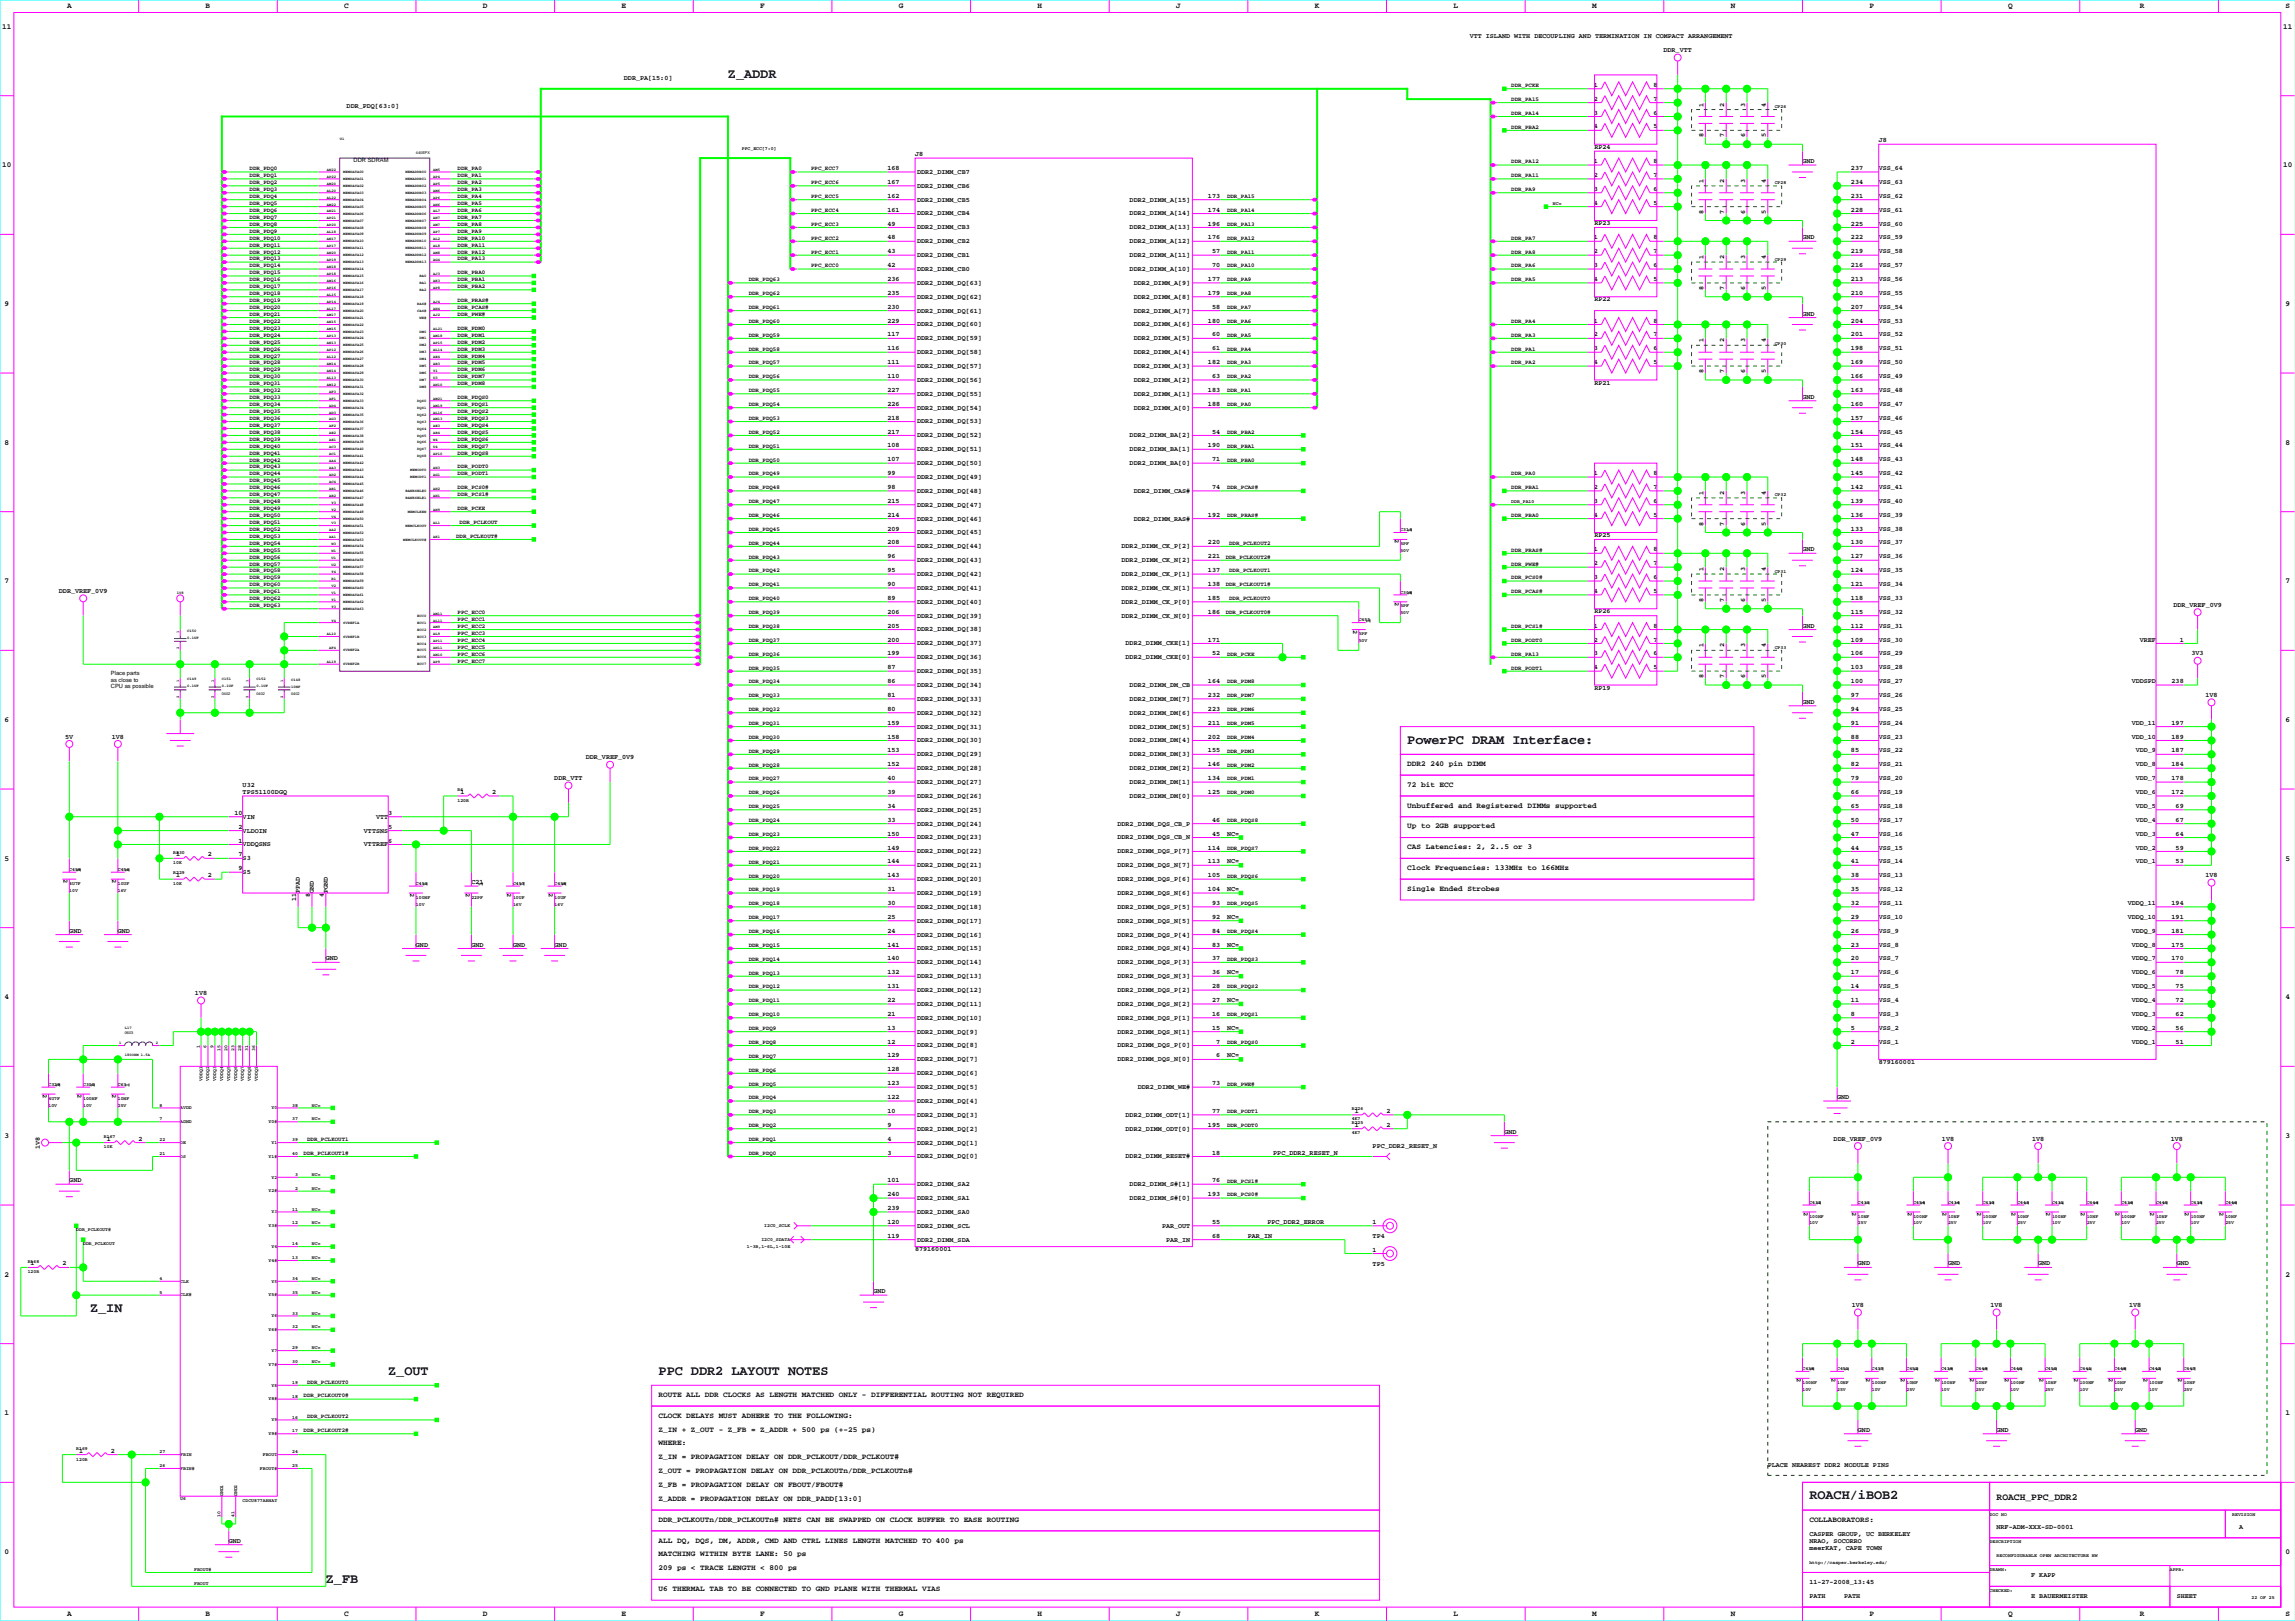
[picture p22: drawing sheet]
<svg xmlns="http://www.w3.org/2000/svg" width="841mm" height="594mm" viewBox="0 0 841 594" stroke-linecap="round" stroke-linejoin="round" font-family="sans-serif">
<defs><g id="words">
<g font-size="4.9">
<text x="266.6" y="28.6">Z_ADDR</text>
<text x="515.5" y="272.4">PowerPC DRAM Interface:</text>
<text x="33" y="480.6">Z_IN</text>
<text x="142.2" y="503.4">Z_OUT</text>
<text x="241.2" y="503.4">PPC DDR2 LAYOUT NOTES</text>
<text x="662.8" y="549.2">ROACH/iBOB2</text>
<text x="119.4" y="579.6">Z_FB</text>
</g>
<text font-size="3.5" x="731.4" y="549.6">ROACH_PPC_DDR2</text>
<g font-size="2.8">
<text x="24.5" y="2.8">A</text>
<text x="75.3" y="2.8">B</text>
<text x="126.1" y="2.8">C</text>
<text x="176.9" y="2.8">D</text>
<text x="227.7" y="2.8">E</text>
<text x="278.5" y="2.8">F</text>
<text x="329.3" y="2.8">G</text>
<text x="380.1" y="2.8">H</text>
<text x="430.9" y="2.8">J</text>
<text x="481.6" y="2.8">K</text>
<text x="532.4" y="2.8">L</text>
<text x="583.2" y="2.8">M</text>
<text x="634" y="2.8">N</text>
<text x="684.8" y="2.8">P</text>
<text x="735.6" y="2.8">Q</text>
<text x="783.8" y="2.8">R</text>
<text x="837.2" y="2.8">S</text>
<text x=".8" y="10.5">11</text>
<text x="836.3" y="10.5">11</text>
<text x=".8" y="61.2">10</text>
<text x="836.3" y="61.2">10</text>
<text x="1.7" y="112">9</text>
<text x="837.2" y="112">9</text>
<text x="1.7" y="162.8">8</text>
<text x="837.2" y="162.8">8</text>
<text x="1.7" y="213.6">7</text>
<text x="837.2" y="213.6">7</text>
<text x="1.7" y="264.4">6</text>
<text x="837.2" y="264.4">6</text>
<text x="515.5" y="280.6">DDR2 240 pin DIMM</text>
<text x="515.5" y="288.2">72 bit ECC</text>
<text x="515.5" y="295.8">Unbuffered and Registered DIMMs supported</text>
<text x="515.5" y="303.4">Up to 2GB supported</text>
<text x="515.5" y="311">CAS Latencies: 2, 2..5 or 3</text>
<text x="1.7" y="315.2">5</text>
<text x="837.2" y="315.2">5</text>
<text x="515.5" y="318.7">Clock Frequencies: 133MHz to 166MHz</text>
<text x="515.5" y="326.3">Single Ended Strobes</text>
<text x="1.7" y="366">4</text>
<text x="837.2" y="366">4</text>
<text x="1.7" y="416.8">3</text>
<text x="837.2" y="416.8">3</text>
<text x="1.7" y="467.5">2</text>
<text x="837.2" y="467.5">2</text>
<text x="241.2" y="511.7">ROUTE ALL DDR CLOCKS AS LENGTH MATCHED ONLY - DIFFERENTIAL ROUTING NOT REQUIRED</text>
<text x="1.7" y="518.3">1</text>
<text x="241.2" y="519.3">CLOCK DELAYS MUST ADHERE TO THE FOLLOWING:</text>
<text x="837.2" y="518.3">1</text>
<text x="241.2" y="524.4">Z_IN + Z_OUT - Z_FB = Z_ADDR + 500 ps (+-25 ps)</text>
<text x="241.2" y="529.4">WHERE:</text>
<text x="241.2" y="539.6">Z_OUT = PROPAGATION DELAY ON DDR_PCLKOUTn/DDR_PCLKOUTn#</text>
<text x="241.2" y="534.5">Z_IN = PROPAGATION DELAY ON DDR_PCLKOUT/DDR_PCLKOUT#</text>
<text x="241.2" y="544.7">Z_FB = PROPAGATION DELAY ON FBOUT/FBOUT#</text>
<text x="241.2" y="549.8">Z_ADDR = PROPAGATION DELAY ON DDR_PADD[13:0]</text>
<text x="241.2" y="557.4">DDR_PCLKOUTn/DDR_PCLKOUTn# NETS CAN BE SWAPPED ON CLOCK BUFFER TO EASE ROUTING</text>
<text x="662.8" y="557.4">COLLABORATORS:</text>
<text x="1.7" y="569.1">0</text>
<text x="241.2" y="565">ALL DQ, DQS, DM, ADDR, CMD AND CTRL LINES LENGTH MATCHED TO 400 ps</text>
<text x="837.2" y="569.1">0</text>
<text x="241.2" y="575.1">209 ps &lt; TRACE LENGTH &lt; 800 ps</text>
<text x="241.2" y="570.1">MATCHING WITHIN BYTE LANE: 50 ps</text>
<text x="241.2" y="582.8">U6 THERMAL TAB TO BE CONNECTED TO GND PLANE WITH THERMAL VIAS</text>
<text x="24.5" y="592">A</text>
<text x="75.3" y="592">B</text>
<text x="126.1" y="592">C</text>
<text x="176.9" y="592">D</text>
<text x="227.7" y="592">E</text>
<text x="278.5" y="592">F</text>
<text x="329.3" y="592">G</text>
<text x="380.1" y="592">H</text>
<text x="430.9" y="592">J</text>
<text x="481.6" y="592">K</text>
<text x="532.4" y="592">L</text>
<text x="583.2" y="592">M</text>
<text x="634" y="592">N</text>
<text x="684.8" y="592">P</text>
<text x="735.6" y="592">Q</text>
<text x="783.8" y="592">R</text>
<text x="837.2" y="592">S</text>
</g>
<g font-size="2.5">
<text x="538.4" y="14">VTT ISLAND WITH DECOUPLING AND TERMINATION IN COMPACT ARRANGEMENT</text>
<text x="609.4" y="19.1">DDR_VTT</text>
<text x="228.5" y="29.3">DDR_PA[15:0]</text>
<text x="583.9" y="31.8">1</text>
<text x="605.7" y="31.8">8</text>
<text x="127" y="39.4">DDR_PDQ[63:0]</text>
<text x="583.9" y="42">3</text>
<text x="583.9" y="36.9">2</text>
<text x="605.7" y="42">6</text>
<text x="605.7" y="36.9">7</text>
<text x="624" y="39.1" transform="rotate(-90 624 39.1)">1</text>
<text x="631.6" y="39.1" transform="rotate(-90 631.6 39.1)">2</text>
<text x="639.2" y="39.1" transform="rotate(-90 639.2 39.1)">3</text>
<text x="646.9" y="39.1" transform="rotate(-90 646.9 39.1)">4</text>
<text x="583.9" y="47">4</text>
<text x="605.7" y="47">5</text>
<text x="624" y="50.3" transform="rotate(-90 624 50.3)">8</text>
<text x="631.6" y="50.3" transform="rotate(-90 631.6 50.3)">7</text>
<text x="639.2" y="50.3" transform="rotate(-90 639.2 50.3)">6</text>
<text x="646.9" y="50.3" transform="rotate(-90 646.9 50.3)">5</text>
<text x="688.2" y="52.1">J8</text>
<text x="335.2" y="57.2">J8</text>
<text x="583.9" y="59.7">1</text>
<text x="584.1" y="54.5">RP24</text>
<text x="605.7" y="59.7">8</text>
<text x="660.2" y="59.7">GND</text>
<text x="325" y="62.3">168</text>
<text x="336" y="63.7">DDR2_DIMM_CB7</text>
<text x="583.9" y="64.8">2</text>
<text x="605.7" y="64.8">7</text>
<text x="678" y="62.3">237</text>
<text x="688.2" y="62.3">VSS_64</text>
<text x="325" y="67.4">167</text>
<text x="336" y="68.8">DDR2_DIMM_CB6</text>
<text x="583.9" y="69.9">3</text>
<text x="605.7" y="69.9">6</text>
<text x="624" y="67" transform="rotate(-90 624 67)">1</text>
<text x="631.6" y="67" transform="rotate(-90 631.6 67)">2</text>
<text x="639.2" y="67" transform="rotate(-90 639.2 67)">3</text>
<text x="646.9" y="67" transform="rotate(-90 646.9 67)">4</text>
<text x="678" y="67.4">234</text>
<text x="688.2" y="67.4">VSS_63</text>
<text x="325" y="77.5">161</text>
<text x="325" y="72.4">162</text>
<text x="336" y="73.8">DDR2_DIMM_CB5</text>
<text x="413.8" y="73.8">DDR2_DIMM_A[15]</text>
<text x="442.5" y="77.5">174</text>
<text x="442.5" y="72.4">173</text>
<text x="583.9" y="75">4</text>
<text x="605.7" y="75">5</text>
<text x="678" y="77.5">228</text>
<text x="678" y="72.4">231</text>
<text x="688.2" y="72.4">VSS_62</text>
<text x="688.2" y="77.5">VSS_61</text>
<text x="325" y="82.6">49</text>
<text x="336" y="78.9">DDR2_DIMM_CB4</text>
<text x="336" y="84">DDR2_DIMM_CB3</text>
<text x="413.8" y="78.9">DDR2_DIMM_A[14]</text>
<text x="413.8" y="84">DDR2_DIMM_A[13]</text>
<text x="442.5" y="82.6">196</text>
<text x="584.1" y="82.5">RP23</text>
<text x="624" y="78.2" transform="rotate(-90 624 78.2)">8</text>
<text x="631.6" y="78.2" transform="rotate(-90 631.6 78.2)">7</text>
<text x="639.2" y="78.2" transform="rotate(-90 639.2 78.2)">6</text>
<text x="646.9" y="78.2" transform="rotate(-90 646.9 78.2)">5</text>
<text x="678" y="82.6">225</text>
<text x="688.2" y="82.6">VSS_60</text>
<text x="325" y="87.7">48</text>
<text x="336" y="89.1">DDR2_DIMM_CB2</text>
<text x="413.8" y="89.1">DDR2_DIMM_A[12]</text>
<text x="442.5" y="87.7">176</text>
<text x="583.9" y="87.7">1</text>
<text x="605.7" y="87.7">8</text>
<text x="660.2" y="87.7">GND</text>
<text x="678" y="87.7">222</text>
<text x="688.2" y="87.7">VSS_59</text>
<text x="325" y="92.8">43</text>
<text x="336" y="94.2">DDR2_DIMM_CB1</text>
<text x="413.8" y="94.2">DDR2_DIMM_A[11]</text>
<text x="444" y="92.8">57</text>
<text x="583.9" y="92.8">2</text>
<text x="605.7" y="92.8">7</text>
<text x="624" y="94.9" transform="rotate(-90 624 94.9)">1</text>
<text x="631.6" y="94.9" transform="rotate(-90 631.6 94.9)">2</text>
<text x="639.2" y="94.9" transform="rotate(-90 639.2 94.9)">3</text>
<text x="646.9" y="94.9" transform="rotate(-90 646.9 94.9)">4</text>
<text x="678" y="92.8">219</text>
<text x="688.2" y="92.8">VSS_58</text>
<text x="325" y="97.8">42</text>
<text x="336" y="99.2">DDR2_DIMM_CB0</text>
<text x="413.8" y="99.2">DDR2_DIMM_A[10]</text>
<text x="444" y="97.8">70</text>
<text x="583.9" y="97.8">3</text>
<text x="605.7" y="97.8">6</text>
<text x="678" y="97.8">216</text>
<text x="688.2" y="97.8">VSS_57</text>
<text x="325" y="102.9">236</text>
<text x="325" y="108">235</text>
<text x="336" y="104.3">DDR2_DIMM_DQ[63]</text>
<text x="415.3" y="104.3">DDR2_DIMM_A[9]</text>
<text x="442.5" y="108">179</text>
<text x="442.5" y="102.9">177</text>
<text x="583.9" y="102.9">4</text>
<text x="605.7" y="102.9">5</text>
<text x="624" y="106.2" transform="rotate(-90 624 106.2)">8</text>
<text x="631.6" y="106.2" transform="rotate(-90 631.6 106.2)">7</text>
<text x="639.2" y="106.2" transform="rotate(-90 639.2 106.2)">6</text>
<text x="646.9" y="106.2" transform="rotate(-90 646.9 106.2)">5</text>
<text x="678" y="108">210</text>
<text x="678" y="102.9">213</text>
<text x="688.2" y="102.9">VSS_56</text>
<text x="688.2" y="108">VSS_55</text>
<text x="325" y="113.1">230</text>
<text x="336" y="109.4">DDR2_DIMM_DQ[62]</text>
<text x="415.3" y="109.4">DDR2_DIMM_A[8]</text>
<text x="444" y="113.1">58</text>
<text x="584.1" y="110.4">RP22</text>
<text x="678" y="113.1">207</text>
<text x="688.2" y="113.1">VSS_54</text>
<text x="325" y="118.2">229</text>
<text x="336" y="114.5">DDR2_DIMM_DQ[61]</text>
<text x="336" y="119.5">DDR2_DIMM_DQ[60]</text>
<text x="415.3" y="114.5">DDR2_DIMM_A[7]</text>
<text x="415.3" y="119.5">DDR2_DIMM_A[6]</text>
<text x="442.5" y="118.2">180</text>
<text x="583.9" y="118.2">1</text>
<text x="605.7" y="118.2">8</text>
<text x="660.2" y="115.6">GND</text>
<text x="678" y="118.2">204</text>
<text x="688.2" y="118.2">VSS_53</text>
<text x="325" y="123.2">117</text>
<text x="336" y="124.6">DDR2_DIMM_DQ[59]</text>
<text x="415.3" y="124.6">DDR2_DIMM_A[5]</text>
<text x="444" y="123.2">60</text>
<text x="583.9" y="123.2">2</text>
<text x="605.7" y="123.2">7</text>
<text x="624" y="125.4" transform="rotate(-90 624 125.4)">1</text>
<text x="631.6" y="125.4" transform="rotate(-90 631.6 125.4)">2</text>
<text x="639.2" y="125.4" transform="rotate(-90 639.2 125.4)">3</text>
<text x="646.9" y="125.4" transform="rotate(-90 646.9 125.4)">4</text>
<text x="678" y="123.2">201</text>
<text x="688.2" y="123.2">VSS_52</text>
<text x="325" y="128.3">116</text>
<text x="336" y="129.7">DDR2_DIMM_DQ[58]</text>
<text x="415.3" y="129.7">DDR2_DIMM_A[4]</text>
<text x="444" y="128.3">61</text>
<text x="583.9" y="128.3">3</text>
<text x="605.7" y="128.3">6</text>
<text x="678" y="128.3">198</text>
<text x="688.2" y="128.3">VSS_51</text>
<text x="325" y="133.4">111</text>
<text x="336" y="134.8">DDR2_DIMM_DQ[57]</text>
<text x="415.3" y="134.8">DDR2_DIMM_A[3]</text>
<text x="442.5" y="133.4">182</text>
<text x="583.9" y="133.4">4</text>
<text x="605.7" y="133.4">5</text>
<text x="624" y="136.6" transform="rotate(-90 624 136.6)">8</text>
<text x="631.6" y="136.6" transform="rotate(-90 631.6 136.6)">7</text>
<text x="639.2" y="136.6" transform="rotate(-90 639.2 136.6)">6</text>
<text x="646.9" y="136.6" transform="rotate(-90 646.9 136.6)">5</text>
<text x="678" y="133.4">169</text>
<text x="688.2" y="133.4">VSS_50</text>
<text x="325" y="143.5">227</text>
<text x="325" y="138.5">110</text>
<text x="336" y="139.9">DDR2_DIMM_DQ[56]</text>
<text x="415.3" y="139.9">DDR2_DIMM_A[2]</text>
<text x="442.5" y="143.5">183</text>
<text x="444" y="138.5">63</text>
<text x="584.1" y="141.1">RP21</text>
<text x="678" y="143.5">163</text>
<text x="678" y="138.5">166</text>
<text x="688.2" y="138.5">VSS_49</text>
<text x="688.2" y="143.5">VSS_48</text>
<text x="325" y="148.6">226</text>
<text x="336" y="144.9">DDR2_DIMM_DQ[55]</text>
<text x="415.3" y="144.9">DDR2_DIMM_A[1]</text>
<text x="442.5" y="148.6">188</text>
<text x="660.2" y="146.1">GND</text>
<text x="678" y="148.6">160</text>
<text x="688.2" y="148.6">VSS_47</text>
<text x="325" y="153.7">218</text>
<text x="336" y="150">DDR2_DIMM_DQ[54]</text>
<text x="336" y="155.1">DDR2_DIMM_DQ[53]</text>
<text x="415.3" y="150">DDR2_DIMM_A[0]</text>
<text x="678" y="153.7">157</text>
<text x="688.2" y="153.7">VSS_46</text>
<text x="325" y="158.8">217</text>
<text x="336" y="160.2">DDR2_DIMM_DQ[52]</text>
<text x="413.8" y="160.2">DDR2_DIMM_BA[2]</text>
<text x="444" y="158.8">54</text>
<text x="678" y="158.8">154</text>
<text x="688.2" y="158.8">VSS_45</text>
<text x="325" y="163.9">108</text>
<text x="336" y="165.3">DDR2_DIMM_DQ[51]</text>
<text x="413.8" y="165.3">DDR2_DIMM_BA[1]</text>
<text x="442.5" y="163.9">190</text>
<text x="678" y="163.9">151</text>
<text x="688.2" y="163.9">VSS_44</text>
<text x="325" y="168.9">107</text>
<text x="336" y="170.3">DDR2_DIMM_DQ[50]</text>
<text x="413.8" y="170.3">DDR2_DIMM_BA[0]</text>
<text x="444" y="168.9">71</text>
<text x="678" y="168.9">148</text>
<text x="688.2" y="168.9">VSS_43</text>
<text x="325" y="179.1">98</text>
<text x="325" y="174">99</text>
<text x="336" y="175.4">DDR2_DIMM_DQ[49]</text>
<text x="444" y="179.1">74</text>
<text x="583.9" y="179.1">2</text>
<text x="583.9" y="174">1</text>
<text x="605.7" y="179.1">7</text>
<text x="605.7" y="174">8</text>
<text x="678" y="179.1">142</text>
<text x="678" y="174">145</text>
<text x="688.2" y="174">VSS_42</text>
<text x="688.2" y="179.1">VSS_41</text>
<text x="325" y="184.2">215</text>
<text x="336" y="180.5">DDR2_DIMM_DQ[48]</text>
<text x="336" y="185.6">DDR2_DIMM_DQ[47]</text>
<text x="415.3" y="180.5">DDR2_DIMM_CAS#</text>
<text x="583.9" y="184.2">3</text>
<text x="605.7" y="184.2">6</text>
<text x="624" y="181.3" transform="rotate(-90 624 181.3)">1</text>
<text x="631.6" y="181.3" transform="rotate(-90 631.6 181.3)">2</text>
<text x="639.2" y="181.3" transform="rotate(-90 639.2 181.3)">3</text>
<text x="646.9" y="181.3" transform="rotate(-90 646.9 181.3)">4</text>
<text x="678" y="184.2">139</text>
<text x="688.2" y="184.2">VSS_40</text>
<text x="325" y="189.3">214</text>
<text x="336" y="190.7">DDR2_DIMM_DQ[46]</text>
<text x="415.3" y="190.7">DDR2_DIMM_RAS#</text>
<text x="442.5" y="189.3">192</text>
<text x="583.9" y="189.3">4</text>
<text x="605.7" y="189.3">5</text>
<text x="678" y="189.3">136</text>
<text x="688.2" y="189.3">VSS_39</text>
<text x="325" y="194.3">209</text>
<text x="336" y="195.7">DDR2_DIMM_DQ[45]</text>
<text x="510.9" y="197.6" transform="rotate(90 510.9 197.6)">2</text>
<text x="517.2" y="195" transform="rotate(-90 517.2 195)">1</text>
<text x="584.1" y="196.7">RP25</text>
<text x="624" y="192.5" transform="rotate(-90 624 192.5)">8</text>
<text x="631.6" y="192.5" transform="rotate(-90 631.6 192.5)">7</text>
<text x="639.2" y="192.5" transform="rotate(-90 639.2 192.5)">6</text>
<text x="646.9" y="192.5" transform="rotate(-90 646.9 192.5)">5</text>
<text x="678" y="194.3">133</text>
<text x="688.2" y="194.3">VSS_38</text>
<text x="325" y="199.4">208</text>
<text x="336" y="200.8">DDR2_DIMM_DQ[44]</text>
<text x="410.8" y="200.8">DDR2_DIMM_CK_P[2]</text>
<text x="442.5" y="199.4">220</text>
<text x="583.9" y="202">1</text>
<text x="605.7" y="202">8</text>
<text x="660.2" y="202">GND</text>
<text x="678" y="199.4">130</text>
<text x="688.2" y="199.4">VSS_37</text>
<text x="325" y="209.6">95</text>
<text x="325" y="204.5">96</text>
<text x="336" y="205.9">DDR2_DIMM_DQ[43]</text>
<text x="410.8" y="205.9">DDR2_DIMM_CK_N[2]</text>
<text x="442.5" y="209.6">137</text>
<text x="442.5" y="204.5">221</text>
<text x="583.9" y="207">2</text>
<text x="605.7" y="207">7</text>
<text x="624" y="209.2" transform="rotate(-90 624 209.2)">1</text>
<text x="631.6" y="209.2" transform="rotate(-90 631.6 209.2)">2</text>
<text x="639.2" y="209.2" transform="rotate(-90 639.2 209.2)">3</text>
<text x="646.9" y="209.2" transform="rotate(-90 646.9 209.2)">4</text>
<text x="678" y="209.6">124</text>
<text x="678" y="204.5">127</text>
<text x="688.2" y="204.5">VSS_36</text>
<text x="688.2" y="209.6">VSS_35</text>
<text x="325" y="214.6">90</text>
<text x="336" y="211">DDR2_DIMM_DQ[42]</text>
<text x="410.8" y="211">DDR2_DIMM_CK_P[1]</text>
<text x="442.5" y="214.6">138</text>
<text x="583.9" y="212.1">3</text>
<text x="605.7" y="212.1">6</text>
<text x="678" y="214.6">121</text>
<text x="688.2" y="214.6">VSS_34</text>
<text x="21.6" y="217.2">DDR_VREF_0V9</text>
<text x="325" y="219.7">89</text>
<text x="336" y="221.1">DDR2_DIMM_DQ[40]</text>
<text x="336" y="216">DDR2_DIMM_DQ[41]</text>
<text x="410.8" y="216">DDR2_DIMM_CK_N[1]</text>
<text x="410.8" y="221.1">DDR2_DIMM_CK_P[0]</text>
<text x="442.5" y="219.7">185</text>
<text x="510.9" y="220.4" transform="rotate(90 510.9 220.4)">2</text>
<text x="517.2" y="217.9" transform="rotate(-90 517.2 217.9)">1</text>
<text x="583.9" y="217.2">4</text>
<text x="605.7" y="217.2">5</text>
<text x="624" y="220.4" transform="rotate(-90 624 220.4)">8</text>
<text x="631.6" y="220.4" transform="rotate(-90 631.6 220.4)">7</text>
<text x="639.2" y="220.4" transform="rotate(-90 639.2 220.4)">6</text>
<text x="646.9" y="220.4" transform="rotate(-90 646.9 220.4)">5</text>
<text x="678" y="219.7">118</text>
<text x="688.2" y="219.7">VSS_33</text>
<text x="325" y="224.8">206</text>
<text x="336" y="226.2">DDR2_DIMM_DQ[39]</text>
<text x="410.8" y="226.2">DDR2_DIMM_CK_N[0]</text>
<text x="442.5" y="224.8">186</text>
<text x="584.1" y="224.7">RP26</text>
<text x="678" y="224.8">115</text>
<text x="688.2" y="224.8">VSS_32</text>
<text x="796.1" y="222.3">DDR_VREF_0V9</text>
<text x="325" y="229.9">205</text>
<text x="336" y="231.3">DDR2_DIMM_DQ[38]</text>
<text x="495.6" y="230.6" transform="rotate(90 495.6 230.6)">2</text>
<text x="502" y="228" transform="rotate(-90 502 228)">1</text>
<text x="583.9" y="229.9">1</text>
<text x="605.7" y="229.9">8</text>
<text x="660.2" y="229.9">GND</text>
<text x="678" y="229.9">112</text>
<text x="688.2" y="229.9">VSS_31</text>
<text x="325" y="235">200</text>
<text x="336" y="236.4">DDR2_DIMM_DQ[37]</text>
<text x="412.3" y="236.4">DDR2_DIMM_CKE[1]</text>
<text x="442.5" y="235">171</text>
<text x="583.9" y="235">2</text>
<text x="605.7" y="235">7</text>
<text x="624" y="237.1" transform="rotate(-90 624 237.1)">1</text>
<text x="631.6" y="237.1" transform="rotate(-90 631.6 237.1)">2</text>
<text x="639.2" y="237.1" transform="rotate(-90 639.2 237.1)">3</text>
<text x="646.9" y="237.1" transform="rotate(-90 646.9 237.1)">4</text>
<text x="678" y="235">109</text>
<text x="688.2" y="235">VSS_30</text>
<text x="783.8" y="235">VREF</text>
<text x="798.4" y="235">1</text>
<text x="325" y="245.1">87</text>
<text x="325" y="240">199</text>
<text x="336" y="241.4">DDR2_DIMM_DQ[36]</text>
<text x="412.3" y="241.4">DDR2_DIMM_CKE[0]</text>
<text x="444" y="240">52</text>
<text x="583.9" y="245.1">4</text>
<text x="583.9" y="240">3</text>
<text x="605.7" y="245.1">5</text>
<text x="605.7" y="240">6</text>
<text x="678" y="240">106</text>
<text x="678" y="245.1">103</text>
<text x="688.2" y="245.1">VSS_28</text>
<text x="688.2" y="240">VSS_29</text>
<text x="802.8" y="240">3V3</text>
<text x="325" y="250.2">86</text>
<text x="336" y="246.5">DDR2_DIMM_DQ[35]</text>
<text x="336" y="251.6">DDR2_DIMM_DQ[34]</text>
<text x="413.8" y="251.6">DDR2_DIMM_DM_CB</text>
<text x="442.5" y="250.2">164</text>
<text x="624" y="248.4" transform="rotate(-90 624 248.4)">8</text>
<text x="631.6" y="248.4" transform="rotate(-90 631.6 248.4)">7</text>
<text x="639.2" y="248.4" transform="rotate(-90 639.2 248.4)">6</text>
<text x="646.9" y="248.4" transform="rotate(-90 646.9 248.4)">5</text>
<text x="678" y="250.2">100</text>
<text x="688.2" y="250.2">VSS_27</text>
<text x="780.9" y="250.2">VDDSPD</text>
<text x="795.5" y="250.2">238</text>
<text x="325" y="255.3">81</text>
<text x="336" y="256.7">DDR2_DIMM_DQ[33]</text>
<text x="413.8" y="256.7">DDR2_DIMM_DM[7]</text>
<text x="442.5" y="255.3">232</text>
<text x="584.1" y="252.6">RP19</text>
<text x="660.2" y="257.8">GND</text>
<text x="678" y="255.3">97</text>
<text x="688.2" y="255.3">VSS_26</text>
<text x="807.9" y="255.3">1V8</text>
<text x="325" y="260.4">80</text>
<text x="336" y="261.8">DDR2_DIMM_DQ[32]</text>
<text x="413.8" y="261.8">DDR2_DIMM_DM[6]</text>
<text x="442.5" y="260.4">223</text>
<text x="678" y="260.4">94</text>
<text x="688.2" y="260.4">VSS_25</text>
<text x="325" y="265.4">159</text>
<text x="336" y="266.8">DDR2_DIMM_DQ[31]</text>
<text x="413.8" y="266.8">DDR2_DIMM_DM[5]</text>
<text x="442.5" y="265.4">211</text>
<text x="678" y="265.4">91</text>
<text x="688.2" y="265.4">VSS_24</text>
<text x="780.9" y="265.4">VDD_11</text>
<text x="795.5" y="265.4">197</text>
<text x="23.9" y="270.5">5V</text>
<text x="40.9" y="270.5">1V8</text>
<text x="325" y="275.6">153</text>
<text x="325" y="270.5">158</text>
<text x="336" y="271.9">DDR2_DIMM_DQ[30]</text>
<text x="413.8" y="271.9">DDR2_DIMM_DM[4]</text>
<text x="442.5" y="275.6">155</text>
<text x="442.5" y="270.5">202</text>
<text x="678" y="270.5">88</text>
<text x="678" y="275.6">85</text>
<text x="688.2" y="275.6">VSS_22</text>
<text x="688.2" y="270.5">VSS_23</text>
<text x="780.9" y="270.5">VDD_10</text>
<text x="782.4" y="275.6">VDD_9</text>
<text x="795.5" y="270.5">189</text>
<text x="795.5" y="275.6">187</text>
<text x="214.6" y="278.1">DDR_VREF_0V9</text>
<text x="325" y="280.7">152</text>
<text x="336" y="277">DDR2_DIMM_DQ[29]</text>
<text x="413.8" y="277">DDR2_DIMM_DM[3]</text>
<text x="442.5" y="280.7">146</text>
<text x="678" y="280.7">82</text>
<text x="688.2" y="280.7">VSS_21</text>
<text x="782.4" y="280.7">VDD_8</text>
<text x="795.5" y="280.7">184</text>
<text x="203" y="285.8">DDR_VTT</text>
<text x="325" y="285.8">40</text>
<text x="336" y="282.1">DDR2_DIMM_DQ[28]</text>
<text x="336" y="287.1">DDR2_DIMM_DQ[27]</text>
<text x="413.8" y="282.1">DDR2_DIMM_DM[2]</text>
<text x="413.8" y="287.1">DDR2_DIMM_DM[1]</text>
<text x="442.5" y="285.8">134</text>
<text x="678" y="285.8">79</text>
<text x="688.2" y="285.8">VSS_20</text>
<text x="782.4" y="285.8">VDD_7</text>
<text x="795.5" y="285.8">178</text>
<text x="88.9" y="288.3">U32</text>
<text x="88.9" y="290.8">TPS51100DGQ</text>
<text x="168.7" y="290.8">1</text>
<text x="180.3" y="290.8">2</text>
<text x="325" y="290.8">39</text>
<text x="336" y="292.2">DDR2_DIMM_DQ[26]</text>
<text x="413.8" y="292.2">DDR2_DIMM_DM[0]</text>
<text x="442.5" y="290.8">125</text>
<text x="678" y="290.8">66</text>
<text x="688.2" y="290.8">VSS_19</text>
<text x="782.4" y="290.8">VDD_6</text>
<text x="795.5" y="290.8">172</text>
<text x="85.9" y="298.5">10</text>
<text x="88.9" y="299.8">VIN</text>
<text x="137.8" y="299.8">VTT</text>
<text x="142.2" y="298.5">3</text>
<text x="325" y="295.9">34</text>
<text x="336" y="297.3">DDR2_DIMM_DQ[25]</text>
<text x="678" y="295.9">65</text>
<text x="688.2" y="295.9">VSS_18</text>
<text x="782.4" y="295.9">VDD_5</text>
<text x="797" y="295.9">69</text>
<text x="87.4" y="303.5">2</text>
<text x="88.9" y="304.9">VLDOIN</text>
<text x="133.3" y="304.9">VTTSNS</text>
<text x="142.2" y="303.5">5</text>
<text x="325" y="301">33</text>
<text x="336" y="302.4">DDR2_DIMM_DQ[24]</text>
<text x="409.3" y="302.4">DDR2_DIMM_DQS_CB_P</text>
<text x="444" y="301">46</text>
<text x="678" y="301">50</text>
<text x="688.2" y="301">VSS_17</text>
<text x="782.4" y="301">VDD_4</text>
<text x="797" y="301">67</text>
<text x="87.4" y="308.6">1</text>
<text x="88.9" y="310">VDDQSNS</text>
<text x="133.3" y="310">VTTREF</text>
<text x="142.2" y="308.6">6</text>
<text x="325" y="311.1">149</text>
<text x="325" y="306.1">150</text>
<text x="336" y="307.5">DDR2_DIMM_DQ[23]</text>
<text x="409.3" y="307.5">DDR2_DIMM_DQS_CB_N</text>
<text x="442.5" y="311.1">114</text>
<text x="444" y="306.1">45</text>
<text x="449.5" y="306.1">NC=</text>
<text x="678" y="306.1">47</text>
<text x="678" y="311.1">44</text>
<text x="688.2" y="311.1">VSS_15</text>
<text x="688.2" y="306.1">VSS_16</text>
<text x="782.4" y="306.1">VDD_3</text>
<text x="782.4" y="311.1">VDD_2</text>
<text x="797" y="311.1">59</text>
<text x="797" y="306.1">64</text>
<text x="64.5" y="313.7">1</text>
<text x="76.2" y="313.7">2</text>
<text x="87.4" y="313.7">7</text>
<text x="88.9" y="315.1">S3</text>
<text x="325" y="316.2">144</text>
<text x="336" y="312.5">DDR2_DIMM_DQ[22]</text>
<text x="336" y="317.6">DDR2_DIMM_DQ[21]</text>
<text x="409.3" y="317.6">DDR2_DIMM_DQS_N[7]</text>
<text x="409.3" y="312.5">DDR2_DIMM_DQS_P[7]</text>
<text x="442.5" y="316.2">113</text>
<text x="449.5" y="316.2">NC=</text>
<text x="678" y="316.2">41</text>
<text x="688.2" y="316.2">VSS_14</text>
<text x="782.4" y="316.2">VDD_1</text>
<text x="797" y="316.2">53</text>
<text x="23.3" y="322" transform="rotate(90 23.3 322)">2</text>
<text x="29.6" y="319.5" transform="rotate(-90 29.6 319.5)">1</text>
<text x="41.1" y="322" transform="rotate(90 41.1 322)">2</text>
<text x="47.4" y="319.5" transform="rotate(-90 47.4 319.5)">1</text>
<text x="64.5" y="321.3">1</text>
<text x="76.2" y="321.3">2</text>
<text x="87.4" y="318.8">9</text>
<text x="88.9" y="320.2">S5</text>
<text x="172.7" y="323.8">C21</text>
<text x="325" y="321.3">143</text>
<text x="336" y="322.7">DDR2_DIMM_DQ[20]</text>
<text x="409.3" y="322.7">DDR2_DIMM_DQS_P[6]</text>
<text x="442.5" y="321.3">105</text>
<text x="678" y="321.3">38</text>
<text x="688.2" y="321.3">VSS_13</text>
<text x="807.9" y="321.3">1V8</text>
<text x="109.9" y="327.1" transform="rotate(-90 109.9 327.1)">PPAD</text>
<text x="113.6" y="328.6" transform="rotate(-90 113.6 328.6)">8</text>
<text x="115" y="327.1" transform="rotate(-90 115 327.1)">GND</text>
<text x="118.7" y="328.6" transform="rotate(-90 118.7 328.6)">4</text>
<text x="120" y="327.1" transform="rotate(-90 120 327.1)">PGND</text>
<text x="150.3" y="327.1" transform="rotate(90 150.3 327.1)">2</text>
<text x="156.6" y="324.5" transform="rotate(-90 156.6 324.5)">1</text>
<text x="170.6" y="327.1" transform="rotate(90 170.6 327.1)">2</text>
<text x="176.9" y="324.5" transform="rotate(-90 176.9 324.5)">1</text>
<text x="185.8" y="327.1" transform="rotate(90 185.8 327.1)">2</text>
<text x="192.2" y="324.5" transform="rotate(-90 192.2 324.5)">1</text>
<text x="201.1" y="327.1" transform="rotate(90 201.1 327.1)">2</text>
<text x="207.4" y="324.5" transform="rotate(-90 207.4 324.5)">1</text>
<text x="325" y="326.4">31</text>
<text x="336" y="327.8">DDR2_DIMM_DQ[19]</text>
<text x="409.3" y="327.8">DDR2_DIMM_DQS_N[6]</text>
<text x="442.5" y="326.4">104</text>
<text x="449.5" y="326.4">NC=</text>
<text x="678" y="326.4">35</text>
<text x="688.2" y="326.4">VSS_12</text>
<text x="108.5" y="330" transform="rotate(-90 108.5 330)">11</text>
<text x="325" y="331.5">30</text>
<text x="336" y="332.9">DDR2_DIMM_DQ[18]</text>
<text x="409.3" y="332.9">DDR2_DIMM_DQS_P[5]</text>
<text x="444" y="331.5">93</text>
<text x="678" y="331.5">32</text>
<text x="688.2" y="331.5">VSS_11</text>
<text x="779.4" y="331.5">VDDQ_11</text>
<text x="795.5" y="331.5">194</text>
<text x="25.4" y="341.6">GND</text>
<text x="43.2" y="341.6">GND</text>
<text x="325" y="341.6">24</text>
<text x="325" y="336.5">25</text>
<text x="336" y="337.9">DDR2_DIMM_DQ[17]</text>
<text x="409.3" y="337.9">DDR2_DIMM_DQS_N[5]</text>
<text x="444" y="336.5">92</text>
<text x="444" y="341.6">84</text>
<text x="449.5" y="336.5">NC=</text>
<text x="678" y="336.5">29</text>
<text x="678" y="341.6">26</text>
<text x="688.2" y="341.6">VSS_9</text>
<text x="688.2" y="336.5">VSS_10</text>
<text x="779.4" y="336.5">VDDQ_10</text>
<text x="780.9" y="341.6">VDDQ_9</text>
<text x="795.5" y="341.6">181</text>
<text x="795.5" y="336.5">191</text>
<text x="152.4" y="346.7">GND</text>
<text x="172.7" y="346.7">GND</text>
<text x="187.9" y="346.7">GND</text>
<text x="203.2" y="346.7">GND</text>
<text x="325" y="346.7">141</text>
<text x="336" y="343">DDR2_DIMM_DQ[16]</text>
<text x="409.3" y="343">DDR2_DIMM_DQS_P[4]</text>
<text x="444" y="346.7">83</text>
<text x="449.5" y="346.7">NC=</text>
<text x="678" y="346.7">23</text>
<text x="688.2" y="346.7">VSS_8</text>
<text x="780.9" y="346.7">VDDQ_8</text>
<text x="795.5" y="346.7">175</text>
<text x="119.4" y="351.8">GND</text>
<text x="325" y="351.8">140</text>
<text x="336" y="348.1">DDR2_DIMM_DQ[15]</text>
<text x="336" y="353.2">DDR2_DIMM_DQ[14]</text>
<text x="409.3" y="348.1">DDR2_DIMM_DQS_N[4]</text>
<text x="409.3" y="353.2">DDR2_DIMM_DQS_P[3]</text>
<text x="444" y="351.8">37</text>
<text x="678" y="351.8">20</text>
<text x="688.2" y="351.8">VSS_7</text>
<text x="780.9" y="351.8">VDDQ_7</text>
<text x="795.5" y="351.8">170</text>
<text x="325" y="356.9">132</text>
<text x="336" y="358.3">DDR2_DIMM_DQ[13]</text>
<text x="409.3" y="358.3">DDR2_DIMM_DQS_N[3]</text>
<text x="444" y="356.9">36</text>
<text x="449.5" y="356.9">NC=</text>
<text x="678" y="356.9">17</text>
<text x="688.2" y="356.9">VSS_6</text>
<text x="780.9" y="356.9">VDDQ_6</text>
<text x="797" y="356.9">78</text>
<text x="71.4" y="364.5">1V8</text>
<text x="325" y="361.9">131</text>
<text x="336" y="363.3">DDR2_DIMM_DQ[12]</text>
<text x="409.3" y="363.3">DDR2_DIMM_DQS_P[2]</text>
<text x="444" y="361.9">28</text>
<text x="678" y="361.9">14</text>
<text x="688.2" y="361.9">VSS_5</text>
<text x="780.9" y="361.9">VDDQ_5</text>
<text x="797" y="361.9">75</text>
<text x="325" y="367">22</text>
<text x="336" y="368.4">DDR2_DIMM_DQ[11]</text>
<text x="409.3" y="368.4">DDR2_DIMM_DQS_N[2]</text>
<text x="444" y="367">27</text>
<text x="449.5" y="367">NC=</text>
<text x="678" y="367">11</text>
<text x="688.2" y="367">VSS_4</text>
<text x="780.9" y="367">VDDQ_4</text>
<text x="797" y="367">72</text>
<text x="325" y="377.2">13</text>
<text x="325" y="372.1">21</text>
<text x="336" y="373.5">DDR2_DIMM_DQ[10]</text>
<text x="409.3" y="373.5">DDR2_DIMM_DQS_P[1]</text>
<text x="444" y="372.1">16</text>
<text x="444" y="377.2">15</text>
<text x="449.5" y="377.2">NC=</text>
<text x="678" y="372.1">8</text>
<text x="678" y="377.2">5</text>
<text x="688.2" y="377.2">VSS_2</text>
<text x="688.2" y="372.1">VSS_3</text>
<text x="780.9" y="377.2">VDDQ_2</text>
<text x="780.9" y="372.1">VDDQ_3</text>
<text x="797" y="372.1">62</text>
<text x="797" y="377.2">56</text>
<text x="325" y="382.3">12</text>
<text x="336" y="378.6">DDR2_DIMM_DQ[9]</text>
<text x="336" y="383.6">DDR2_DIMM_DQ[8]</text>
<text x="409.3" y="383.6">DDR2_DIMM_DQS_P[0]</text>
<text x="409.3" y="378.6">DDR2_DIMM_DQS_N[1]</text>
<text x="445.5" y="382.3">7</text>
<text x="678" y="382.3">2</text>
<text x="688.2" y="382.3">VSS_1</text>
<text x="780.9" y="382.3">VDDQ_1</text>
<text x="797" y="382.3">51</text>
<text x="325" y="387.3">129</text>
<text x="336" y="388.7">DDR2_DIMM_DQ[7]</text>
<text x="409.3" y="388.7">DDR2_DIMM_DQS_N[0]</text>
<text x="445.5" y="387.3">6</text>
<text x="449.5" y="387.3">NC=</text>
<text x="688.2" y="389.7">879160001</text>
<text x="325" y="392.4">128</text>
<text x="336" y="393.8">DDR2_DIMM_DQ[6]</text>
<text x="15.7" y="400.7" transform="rotate(90 15.7 400.7)">2</text>
<text x="22" y="398.2" transform="rotate(-90 22 398.2)">1</text>
<text x="28.4" y="400.7" transform="rotate(90 28.4 400.7)">2</text>
<text x="34.7" y="398.2" transform="rotate(-90 34.7 398.2)">1</text>
<text x="41.1" y="400.7" transform="rotate(90 41.1 400.7)">2</text>
<text x="47.4" y="398.2" transform="rotate(-90 47.4 398.2)">1</text>
<text x="325" y="397.5">123</text>
<text x="336" y="398.9">DDR2_DIMM_DQ[5]</text>
<text x="416.8" y="398.9">DDR2_DIMM_WE#</text>
<text x="444" y="397.5">73</text>
<text x="325" y="407.6">10</text>
<text x="325" y="402.6">122</text>
<text x="336" y="404">DDR2_DIMM_DQ[4]</text>
<text x="444" y="407.6">77</text>
<text x="496.2" y="407.6">1</text>
<text x="507.9" y="407.6">2</text>
<text x="672.9" y="402.6">GND</text>
<text x="325" y="412.7">9</text>
<text x="336" y="409">DDR2_DIMM_DQ[3]</text>
<text x="412.3" y="409">DDR2_DIMM_ODT[1]</text>
<text x="442.5" y="412.7">195</text>
<text x="496.2" y="412.7">1</text>
<text x="507.9" y="412.7">2</text>
<text x="39.1" y="417.8">1</text>
<text x="50.8" y="417.8">2</text>
<text x="325" y="417.8">4</text>
<text x="336" y="414.1">DDR2_DIMM_DQ[2]</text>
<text x="336" y="419.2">DDR2_DIMM_DQ[1]</text>
<text x="412.3" y="414.1">DDR2_DIMM_ODT[0]</text>
<text x="551.1" y="415.3">GND</text>
<text x="671.7" y="417.8">DDR_VREF_0V9</text>
<text x="711.4" y="417.8">1V8</text>
<text x="744.4" y="417.8">1V8</text>
<text x="795.2" y="417.8">1V8</text>
<text x="14.5" y="420.7" transform="rotate(-90 14.5 420.7)">1V8</text>
<text x="325" y="422.9">3</text>
<text x="336" y="424.3">DDR2_DIMM_DQ[0]</text>
<text x="412.3" y="424.3">DDR2_DIMM_RESET#</text>
<text x="444" y="422.9">18</text>
<text x="466.4" y="422.9">PPC_DDR2_RESET_N</text>
<text x="502.8" y="420.3">PPC_DDR2_RESET_N</text>
<text x="25.4" y="433">GND</text>
<text x="325" y="433">101</text>
<text x="336" y="434.4">DDR2_DIMM_SA2</text>
<text x="413.8" y="434.4">DDR2_DIMM_S#[1]</text>
<text x="444" y="433">76</text>
<text x="325" y="438.1">240</text>
<text x="325" y="443.2">239</text>
<text x="336" y="439.5">DDR2_DIMM_SA1</text>
<text x="413.8" y="439.5">DDR2_DIMM_S#[0]</text>
<text x="442.5" y="438.1">193</text>
<text x="660.7" y="443.9" transform="rotate(90 660.7 443.9)">2</text>
<text x="667" y="441.4" transform="rotate(-90 667 441.4)">1</text>
<text x="678.5" y="443.9" transform="rotate(90 678.5 443.9)">2</text>
<text x="684.8" y="441.4" transform="rotate(-90 684.8 441.4)">1</text>
<text x="698.8" y="443.9" transform="rotate(90 698.8 443.9)">2</text>
<text x="705.1" y="441.4" transform="rotate(-90 705.1 441.4)">1</text>
<text x="711.5" y="443.9" transform="rotate(90 711.5 443.9)">2</text>
<text x="717.8" y="441.4" transform="rotate(-90 717.8 441.4)">1</text>
<text x="724.2" y="443.9" transform="rotate(90 724.2 443.9)">2</text>
<text x="730.5" y="441.4" transform="rotate(-90 730.5 441.4)">1</text>
<text x="736.9" y="443.9" transform="rotate(90 736.9 443.9)">2</text>
<text x="743.2" y="441.4" transform="rotate(-90 743.2 441.4)">1</text>
<text x="749.6" y="443.9" transform="rotate(90 749.6 443.9)">2</text>
<text x="755.9" y="441.4" transform="rotate(-90 755.9 441.4)">1</text>
<text x="762.3" y="443.9" transform="rotate(90 762.3 443.9)">2</text>
<text x="768.6" y="441.4" transform="rotate(-90 768.6 441.4)">1</text>
<text x="775" y="443.9" transform="rotate(90 775 443.9)">2</text>
<text x="781.3" y="441.4" transform="rotate(-90 781.3 441.4)">1</text>
<text x="787.7" y="443.9" transform="rotate(90 787.7 443.9)">2</text>
<text x="794" y="441.4" transform="rotate(-90 794 441.4)">1</text>
<text x="800.4" y="443.9" transform="rotate(90 800.4 443.9)">2</text>
<text x="806.7" y="441.4" transform="rotate(-90 806.7 441.4)">1</text>
<text x="813.1" y="443.9" transform="rotate(90 813.1 443.9)">2</text>
<text x="819.4" y="441.4" transform="rotate(-90 819.4 441.4)">1</text>
<text x="325" y="448.3">120</text>
<text x="336" y="449.7">DDR2_DIMM_SCL</text>
<text x="336" y="444.6">DDR2_DIMM_SA0</text>
<text x="425.6" y="449.7">PAR_OUT</text>
<text x="444" y="448.3">55</text>
<text x="464.3" y="448.3">PPC_DDR2_ERROR</text>
<text x="502.8" y="448.3">1</text>
<text x="325" y="453.4">119</text>
<text x="336" y="454.8">DDR2_DIMM_SDA</text>
<text x="427.1" y="454.8">PAR_IN</text>
<text x="444" y="453.4">68</text>
<text x="457.1" y="453.4">PAR_IN</text>
<text x="502.8" y="453.4">TP4</text>
<text x="335.2" y="458.3">879160001</text>
<text x="502.8" y="458.4">1</text>
<text x="11.2" y="463.5">1</text>
<text x="22.9" y="463.5">2</text>
<text x="502.8" y="463.8">TP5</text>
<text x="680.6" y="463.5">GND</text>
<text x="713.6" y="463.5">GND</text>
<text x="746.6" y="463.5">GND</text>
<text x="797.4" y="463.5">GND</text>
<text x="320" y="473.7">GND</text>
<text x="678.3" y="478.7">1V8</text>
<text x="729.1" y="478.7">1V8</text>
<text x="779.9" y="478.7">1V8</text>
<text x="664.5" y="502.3" transform="rotate(-90 664.5 502.3)">1</text>
<text x="677.2" y="502.3" transform="rotate(-90 677.2 502.3)">1</text>
<text x="689.9" y="502.3" transform="rotate(-90 689.9 502.3)">1</text>
<text x="702.6" y="502.3" transform="rotate(-90 702.6 502.3)">1</text>
<text x="715.3" y="502.3" transform="rotate(-90 715.3 502.3)">1</text>
<text x="728" y="502.3" transform="rotate(-90 728 502.3)">1</text>
<text x="740.7" y="502.3" transform="rotate(-90 740.7 502.3)">1</text>
<text x="753.4" y="502.3" transform="rotate(-90 753.4 502.3)">1</text>
<text x="766.1" y="502.3" transform="rotate(-90 766.1 502.3)">1</text>
<text x="778.8" y="502.3" transform="rotate(-90 778.8 502.3)">1</text>
<text x="791.5" y="502.3" transform="rotate(-90 791.5 502.3)">1</text>
<text x="804.2" y="502.3" transform="rotate(-90 804.2 502.3)">1</text>
<text x="658.2" y="504.8" transform="rotate(90 658.2 504.8)">2</text>
<text x="670.9" y="504.8" transform="rotate(90 670.9 504.8)">2</text>
<text x="683.6" y="504.8" transform="rotate(90 683.6 504.8)">2</text>
<text x="696.3" y="504.8" transform="rotate(90 696.3 504.8)">2</text>
<text x="708.9" y="504.8" transform="rotate(90 708.9 504.8)">2</text>
<text x="721.6" y="504.8" transform="rotate(90 721.6 504.8)">2</text>
<text x="734.3" y="504.8" transform="rotate(90 734.3 504.8)">2</text>
<text x="747" y="504.8" transform="rotate(90 747 504.8)">2</text>
<text x="759.7" y="504.8" transform="rotate(90 759.7 504.8)">2</text>
<text x="772.4" y="504.8" transform="rotate(90 772.4 504.8)">2</text>
<text x="785.1" y="504.8" transform="rotate(90 785.1 504.8)">2</text>
<text x="797.8" y="504.8" transform="rotate(90 797.8 504.8)">2</text>
<text x="680.6" y="524.5">GND</text>
<text x="731.4" y="524.5">GND</text>
<text x="782.1" y="524.5">GND</text>
<text x="29" y="532.1">1</text>
<text x="40.6" y="532.1">2</text>
<text x="647.6" y="537.2">PLACE NEAREST DDR2 MODULE PINS</text>
<text x="662.8" y="562.6">CASPER GROUP, UC BERKELEY</text>
<text x="731.4" y="560">NRF-ADM-XXX-SD-0001</text>
<text x="820.2" y="560">A</text>
<text x="83.8" y="565.1">GND</text>
<text x="662.8" y="565.1">NRAO, SOCORRO</text>
<text x="662.8" y="567.6">meerKAT, CAPE TOWN</text>
<text x="662.8" y="580.3">11-27-2008_13:45</text>
<text x="744.1" y="577.8">F KAPP</text>
<text x="662.8" y="585.4">PATH</text>
<text x="675.5" y="585.4">PATH</text>
<text x="744.1" y="585.4">E BAUERMEISTER</text>
<text x="797.4" y="585.4">SHEET</text>
</g>
<g font-size="2.1">
<text x="553.6" y="31.9">DDR_PCKE</text>
<text x="553.6" y="37">DDR_PA15</text>
<text x="553.6" y="47.1">DDR_PBA2</text>
<text x="553.6" y="42.1">DDR_PA14</text>
<text x="129.5" y="59.4">DDR SDRAM</text>
<text x="553.6" y="59.8">DDR_PA12</text>
<text x="91.4" y="62.4">DDR_PDQ0</text>
<text x="91.4" y="64.9">DDR_PDQ1</text>
<text x="167.6" y="64.9">DDR_PA1</text>
<text x="167.6" y="62.4">DDR_PA0</text>
<text x="297.1" y="62.4">PPC_ECC7</text>
<text x="553.6" y="64.9">DDR_PA11</text>
<text x="91.4" y="70">DDR_PDQ3</text>
<text x="91.4" y="67.5">DDR_PDQ2</text>
<text x="167.6" y="67.5">DDR_PA2</text>
<text x="167.6" y="70">DDR_PA3</text>
<text x="297.1" y="67.5">PPC_ECC6</text>
<text x="553.6" y="70">DDR_PA9</text>
<text x="91.4" y="77.6">DDR_PDQ6</text>
<text x="91.4" y="75.1">DDR_PDQ5</text>
<text x="91.4" y="72.5">DDR_PDQ4</text>
<text x="167.6" y="72.5">DDR_PA4</text>
<text x="167.6" y="75.1">DDR_PA5</text>
<text x="167.6" y="77.6">DDR_PA6</text>
<text x="297.1" y="72.5">PPC_ECC5</text>
<text x="297.1" y="77.6">PPC_ECC4</text>
<text x="449.5" y="77.6">DDR_PA14</text>
<text x="449.5" y="72.5">DDR_PA15</text>
<text x="91.4" y="82.7">DDR_PDQ8</text>
<text x="91.4" y="80.2">DDR_PDQ7</text>
<text x="167.6" y="80.2">DDR_PA7</text>
<text x="167.6" y="82.7">DDR_PA8</text>
<text x="297.1" y="82.7">PPC_ECC3</text>
<text x="449.5" y="82.7">DDR_PA13</text>
<text x="91.4" y="87.8">DDR_PDQ10</text>
<text x="91.4" y="85.2">DDR_PDQ9</text>
<text x="167.6" y="87.8">DDR_PA10</text>
<text x="167.6" y="85.2">DDR_PA9</text>
<text x="297.1" y="87.8">PPC_ECC2</text>
<text x="449.5" y="87.8">DDR_PA12</text>
<text x="553.6" y="87.8">DDR_PA7</text>
<text x="91.4" y="95.4">DDR_PDQ13</text>
<text x="91.4" y="92.9">DDR_PDQ12</text>
<text x="91.4" y="90.3">DDR_PDQ11</text>
<text x="167.6" y="95.4">DDR_PA13</text>
<text x="167.6" y="90.3">DDR_PA11</text>
<text x="167.6" y="92.9">DDR_PA12</text>
<text x="297.1" y="92.9">PPC_ECC1</text>
<text x="449.5" y="92.9">DDR_PA11</text>
<text x="553.6" y="92.9">DDR_PA8</text>
<text x="91.4" y="100.5">DDR_PDQ15</text>
<text x="91.4" y="97.9">DDR_PDQ14</text>
<text x="167.6" y="100.5">DDR_PBA0</text>
<text x="297.1" y="97.9">PPC_ECC0</text>
<text x="449.5" y="97.9">DDR_PA10</text>
<text x="553.6" y="97.9">DDR_PA6</text>
<text x="91.4" y="105.6">DDR_PDQ17</text>
<text x="91.4" y="103">DDR_PDQ16</text>
<text x="167.6" y="105.6">DDR_PBA2</text>
<text x="167.6" y="103">DDR_PBA1</text>
<text x="274.3" y="103">DDR_PDQ63</text>
<text x="449.5" y="103">DDR_PA9</text>
<text x="553.6" y="103">DDR_PA5</text>
<text x="91.4" y="113.2">DDR_PDQ20</text>
<text x="91.4" y="110.6">DDR_PDQ19</text>
<text x="91.4" y="108.1">DDR_PDQ18</text>
<text x="167.6" y="110.6">DDR_PRAS#</text>
<text x="167.6" y="113.2">DDR_PCAS#</text>
<text x="274.3" y="108.1">DDR_PDQ62</text>
<text x="274.3" y="113.2">DDR_PDQ61</text>
<text x="449.5" y="113.2">DDR_PA7</text>
<text x="449.5" y="108.1">DDR_PA8</text>
<text x="91.4" y="118.3">DDR_PDQ22</text>
<text x="91.4" y="115.7">DDR_PDQ21</text>
<text x="167.6" y="115.7">DDR_PWE#</text>
<text x="274.3" y="118.3">DDR_PDQ60</text>
<text x="449.5" y="118.3">DDR_PA6</text>
<text x="553.6" y="118.3">DDR_PA4</text>
<text x="91.4" y="123.3">DDR_PDQ24</text>
<text x="91.4" y="125.9">DDR_PDQ25</text>
<text x="91.4" y="120.8">DDR_PDQ23</text>
<text x="167.6" y="120.8">DDR_PDM0</text>
<text x="167.6" y="123.3">DDR_PDM1</text>
<text x="167.6" y="125.9">DDR_PDM2</text>
<text x="274.3" y="123.3">DDR_PDQ59</text>
<text x="449.5" y="123.3">DDR_PA5</text>
<text x="553.6" y="123.3">DDR_PA3</text>
<text x="91.4" y="130.9">DDR_PDQ27</text>
<text x="91.4" y="128.4">DDR_PDQ26</text>
<text x="167.6" y="128.4">DDR_PDM3</text>
<text x="167.6" y="130.9">DDR_PDM4</text>
<text x="274.3" y="128.4">DDR_PDQ58</text>
<text x="449.5" y="128.4">DDR_PA4</text>
<text x="553.6" y="128.4">DDR_PA1</text>
<text x="91.4" y="136">DDR_PDQ29</text>
<text x="91.4" y="133.5">DDR_PDQ28</text>
<text x="167.6" y="133.5">DDR_PDM5</text>
<text x="167.6" y="136">DDR_PDM6</text>
<text x="274.3" y="133.5">DDR_PDQ57</text>
<text x="449.5" y="133.5">DDR_PA3</text>
<text x="553.6" y="133.5">DDR_PA2</text>
<text x="91.4" y="143.6">DDR_PDQ32</text>
<text x="91.4" y="141.1">DDR_PDQ31</text>
<text x="91.4" y="138.6">DDR_PDQ30</text>
<text x="167.6" y="138.6">DDR_PDM7</text>
<text x="167.6" y="141.1">DDR_PDM8</text>
<text x="274.3" y="143.6">DDR_PDQ55</text>
<text x="274.3" y="138.6">DDR_PDQ56</text>
<text x="449.5" y="143.6">DDR_PA1</text>
<text x="449.5" y="138.6">DDR_PA2</text>
<text x="91.4" y="148.7">DDR_PDQ34</text>
<text x="91.4" y="146.2">DDR_PDQ33</text>
<text x="167.6" y="148.7">DDR_PDQS1</text>
<text x="167.6" y="146.2">DDR_PDQS0</text>
<text x="274.3" y="148.7">DDR_PDQ54</text>
<text x="449.5" y="148.7">DDR_PA0</text>
<text x="91.4" y="153.8">DDR_PDQ36</text>
<text x="91.4" y="151.3">DDR_PDQ35</text>
<text x="167.6" y="153.8">DDR_PDQS3</text>
<text x="167.6" y="151.3">DDR_PDQS2</text>
<text x="274.3" y="153.8">DDR_PDQ53</text>
<text x="91.4" y="161.4">DDR_PDQ39</text>
<text x="91.4" y="158.9">DDR_PDQ38</text>
<text x="91.4" y="156.3">DDR_PDQ37</text>
<text x="167.6" y="161.4">DDR_PDQS6</text>
<text x="167.6" y="158.9">DDR_PDQS5</text>
<text x="167.6" y="156.3">DDR_PDQS4</text>
<text x="274.3" y="158.9">DDR_PDQ52</text>
<text x="449.5" y="158.9">DDR_PBA2</text>
<text x="91.4" y="164">DDR_PDQ40</text>
<text x="91.4" y="166.5">DDR_PDQ41</text>
<text x="167.6" y="166.5">DDR_PDQS8</text>
<text x="167.6" y="164">DDR_PDQS7</text>
<text x="274.3" y="164">DDR_PDQ51</text>
<text x="449.5" y="164">DDR_PBA1</text>
<text x="91.4" y="169">DDR_PDQ42</text>
<text x="91.4" y="171.6">DDR_PDQ43</text>
<text x="167.6" y="171.6">DDR_PODT0</text>
<text x="274.3" y="169">DDR_PDQ50</text>
<text x="449.5" y="169">DDR_PBA0</text>
<text x="91.4" y="179.2">DDR_PDQ46</text>
<text x="91.4" y="174.1">DDR_PDQ44</text>
<text x="91.4" y="176.7">DDR_PDQ45</text>
<text x="167.6" y="179.2">DDR_PCS0#</text>
<text x="167.6" y="174.1">DDR_PODT1</text>
<text x="274.3" y="174.1">DDR_PDQ49</text>
<text x="274.3" y="179.2">DDR_PDQ48</text>
<text x="449.5" y="179.2">DDR_PCAS#</text>
<text x="553.6" y="179.2">DDR_PBA1</text>
<text x="553.6" y="174.1">DDR_PA0</text>
<text x="91.4" y="184.3">DDR_PDQ48</text>
<text x="91.4" y="181.7">DDR_PDQ47</text>
<text x="167.6" y="181.7">DDR_PCS1#</text>
<text x="274.3" y="184.3">DDR_PDQ47</text>
<text x="91.4" y="191.9">DDR_PDQ51</text>
<text x="91.4" y="189.4">DDR_PDQ50</text>
<text x="91.4" y="186.8">DDR_PDQ49</text>
<text x="167.6" y="186.8">DDR_PCKE</text>
<text x="168.4" y="191.9">DDR_PCLKOUT</text>
<text x="274.3" y="189.4">DDR_PDQ46</text>
<text x="449.5" y="189.4">DDR_PRAS#</text>
<text x="553.6" y="189.4">DDR_PBA0</text>
<text x="91.4" y="197">DDR_PDQ53</text>
<text x="91.4" y="194.4">DDR_PDQ52</text>
<text x="167.1" y="197">DDR_PCLKOUT#</text>
<text x="274.3" y="194.4">DDR_PDQ45</text>
<text x="91.4" y="202.1">DDR_PDQ55</text>
<text x="91.4" y="199.5">DDR_PDQ54</text>
<text x="274.3" y="199.5">DDR_PDQ44</text>
<text x="450.2" y="199.5">DDR_PCLKOUT2</text>
<text x="553.6" y="202.1">DDR_PRAS#</text>
<text x="91.4" y="207.1">DDR_PDQ57</text>
<text x="91.4" y="204.6">DDR_PDQ56</text>
<text x="91.4" y="209.7">DDR_PDQ58</text>
<text x="274.3" y="209.7">DDR_PDQ42</text>
<text x="274.3" y="204.6">DDR_PDQ43</text>
<text x="449" y="204.6">DDR_PCLKOUT2#</text>
<text x="450.2" y="209.7">DDR_PCLKOUT1</text>
<text x="553.6" y="207.1">DDR_PWE#</text>
<text x="91.4" y="214.8">DDR_PDQ60</text>
<text x="91.4" y="212.2">DDR_PDQ59</text>
<text x="274.3" y="214.8">DDR_PDQ41</text>
<text x="449" y="214.8">DDR_PCLKOUT1#</text>
<text x="553.6" y="212.2">DDR_PCS0#</text>
<text x="91.4" y="219.8">DDR_PDQ62</text>
<text x="91.4" y="217.3">DDR_PDQ61</text>
<text x="274.3" y="219.8">DDR_PDQ40</text>
<text x="450.2" y="219.8">DDR_PCLKOUT0</text>
<text x="553.6" y="217.3">DDR_PCAS#</text>
<text x="91.4" y="222.4">DDR_PDQ63</text>
<text x="167.6" y="227.4">PPC_ECC1</text>
<text x="167.6" y="224.9">PPC_ECC0</text>
<text x="274.3" y="224.9">DDR_PDQ39</text>
<text x="449" y="224.9">DDR_PCLKOUT0#</text>
<text x="167.6" y="232.5">PPC_ECC3</text>
<text x="167.6" y="230">PPC_ECC2</text>
<text x="274.3" y="230">DDR_PDQ38</text>
<text x="553.6" y="230">DDR_PCS1#</text>
<text x="167.6" y="237.6">PPC_ECC5</text>
<text x="167.6" y="235.1">PPC_ECC4</text>
<text x="274.3" y="235.1">DDR_PDQ37</text>
<text x="553.6" y="235.1">DDR_PODT0</text>
<text x="167.6" y="242.7">PPC_ECC7</text>
<text x="167.6" y="240.1">PPC_ECC6</text>
<text x="274.3" y="240.1">DDR_PDQ36</text>
<text x="274.3" y="245.2">DDR_PDQ35</text>
<text x="449.5" y="240.1">DDR_PCKE</text>
<text x="553.6" y="245.2">DDR_PODT1</text>
<text x="553.6" y="240.1">DDR_PA13</text>
<text x="40.6" y="247.3">Place parts</text>
<text x="40.6" y="249.6">as close to</text>
<text x="40.6" y="251.9">CPU as possible</text>
<text x="274.3" y="250.3">DDR_PDQ34</text>
<text x="449.5" y="250.3">DDR_PDM8</text>
<text x="274.3" y="255.4">DDR_PDQ33</text>
<text x="449.5" y="255.4">DDR_PDM7</text>
<text x="274.3" y="260.5">DDR_PDQ32</text>
<text x="449.5" y="260.5">DDR_PDM6</text>
<text x="274.3" y="265.5">DDR_PDQ31</text>
<text x="449.5" y="265.5">DDR_PDM5</text>
<text x="274.3" y="270.6">DDR_PDQ30</text>
<text x="274.3" y="275.7">DDR_PDQ29</text>
<text x="449.5" y="275.7">DDR_PDM3</text>
<text x="449.5" y="270.6">DDR_PDM4</text>
<text x="274.3" y="280.8">DDR_PDQ28</text>
<text x="449.5" y="280.8">DDR_PDM2</text>
<text x="274.3" y="285.9">DDR_PDQ27</text>
<text x="449.5" y="285.9">DDR_PDM1</text>
<text x="274.3" y="290.9">DDR_PDQ26</text>
<text x="449.5" y="290.9">DDR_PDM0</text>
<text x="274.3" y="296">DDR_PDQ25</text>
<text x="274.3" y="301.1">DDR_PDQ24</text>
<text x="449.5" y="301.1">DDR_PDQS8</text>
<text x="274.3" y="311.2">DDR_PDQ22</text>
<text x="274.3" y="306.2">DDR_PDQ23</text>
<text x="449.5" y="311.2">DDR_PDQS7</text>
<text x="274.3" y="316.3">DDR_PDQ21</text>
<text x="274.3" y="321.4">DDR_PDQ20</text>
<text x="449.5" y="321.4">DDR_PDQS6</text>
<text x="274.3" y="326.5">DDR_PDQ19</text>
<text x="274.3" y="331.6">DDR_PDQ18</text>
<text x="449.5" y="331.6">DDR_PDQS5</text>
<text x="274.3" y="336.6">DDR_PDQ17</text>
<text x="274.3" y="341.7">DDR_PDQ16</text>
<text x="449.5" y="341.7">DDR_PDQS4</text>
<text x="274.3" y="346.8">DDR_PDQ15</text>
<text x="274.3" y="351.9">DDR_PDQ14</text>
<text x="449.5" y="351.9">DDR_PDQS3</text>
<text x="274.3" y="357">DDR_PDQ13</text>
<text x="274.3" y="362">DDR_PDQ12</text>
<text x="449.5" y="362">DDR_PDQS2</text>
<text x="274.3" y="367.1">DDR_PDQ11</text>
<text x="274.3" y="372.2">DDR_PDQ10</text>
<text x="274.3" y="377.3">DDR_PDQ9</text>
<text x="449.5" y="372.2">DDR_PDQS1</text>
<text x="274.3" y="382.4">DDR_PDQ8</text>
<text x="449.5" y="382.4">DDR_PDQS0</text>
<text x="274.3" y="387.4">DDR_PDQ7</text>
<text x="274.3" y="392.5">DDR_PDQ6</text>
<text x="274.3" y="397.6">DDR_PDQ5</text>
<text x="449.5" y="397.6">DDR_PWE#</text>
<text x="274.3" y="402.7">DDR_PDQ4</text>
<text x="274.3" y="407.7">DDR_PDQ3</text>
<text x="449.5" y="407.7">DDR_PODT1</text>
<text x="274.3" y="412.8">DDR_PDQ2</text>
<text x="449.5" y="412.8">DDR_PODT0</text>
<text x="112.5" y="417.9">DDR_PCLKOUT1</text>
<text x="274.3" y="417.9">DDR_PDQ1</text>
<text x="111.2" y="423">DDR_PCLKOUT1#</text>
<text x="274.3" y="423">DDR_PDQ0</text>
<text x="449.5" y="433.1">DDR_PCS1#</text>
<text x="449.5" y="438.2">DDR_PCS0#</text>
<text x="112.5" y="506.8">DDR_PCLKOUT0</text>
<text x="111.2" y="511.9">DDR_PCLKOUT0#</text>
<text x="112.5" y="519.5">DDR_PCLKOUT2</text>
<text x="111.2" y="524.6">DDR_PCLKOUT2#</text>
</g>
<g font-size="1.8">
<text x="650.1" y="39.6">CP26</text>
<text x="271.7" y="54.9">PPC_ECC[7:0]</text>
<text x="650.1" y="67.6">CP28</text>
<text x="568.8" y="75.2">NC=</text>
<text x="650.1" y="95.5">CP29</text>
<text x="650.1" y="126.2">CP30</text>
<text x="553.6" y="184.4">DDR_PA10</text>
<text x="650.1" y="181.8">CP32</text>
<text x="513" y="194.5">C313</text>
<text x="513" y="199.6">5PF</text>
<text x="513" y="202.2">50V</text>
<text x="650.1" y="209.8">CP31</text>
<text x="513" y="217.4">C308</text>
<text x="497.7" y="227.5">C455</text>
<text x="513" y="225">50V</text>
<text x="513" y="222.5">5PF</text>
<text x="497.7" y="232.6">5PF</text>
<text x="497.7" y="235.2">50V</text>
<text x="650.1" y="237.7">CP33</text>
<text x="167.6" y="293.6">120R</text>
<text x="167.6" y="289.8">R6</text>
<text x="63.5" y="316.4">10K</text>
<text x="63.5" y="312.6">R230</text>
<text x="25.4" y="319">C459</text>
<text x="43.2" y="319">C456</text>
<text x="63.5" y="320.2">R229</text>
<text x="25.4" y="326.6">10V</text>
<text x="25.4" y="324">4U7F</text>
<text x="43.2" y="324">10UF</text>
<text x="43.2" y="326.6">16V</text>
<text x="63.5" y="324">10K</text>
<text x="152.4" y="324">C453</text>
<text x="152.4" y="329.1">100NF</text>
<text x="172.7" y="329.1">22PF</text>
<text x="187.9" y="329.1">10UF</text>
<text x="187.9" y="324">C457</text>
<text x="203.2" y="324">C458</text>
<text x="203.2" y="329.1">10UF</text>
<text x="152.4" y="331.7">10V</text>
<text x="187.9" y="331.7">16V</text>
<text x="203.2" y="331.7">16V</text>
<text x="73.1" y="384" transform="rotate(-90 73.1 384)">1</text>
<text x="75.7" y="384" transform="rotate(-90 75.7 384)">6</text>
<text x="78.2" y="384" transform="rotate(-90 78.2 384)">9</text>
<text x="80.8" y="385.1" transform="rotate(-90 80.8 385.1)">15</text>
<text x="83.3" y="385.1" transform="rotate(-90 83.3 385.1)">20</text>
<text x="85.8" y="385.1" transform="rotate(-90 85.8 385.1)">23</text>
<text x="88.4" y="385.1" transform="rotate(-90 88.4 385.1)">28</text>
<text x="90.9" y="385.1" transform="rotate(-90 90.9 385.1)">31</text>
<text x="93.5" y="385.1" transform="rotate(-90 93.5 385.1)">36</text>
<text x="74.1" y="395.9" transform="rotate(-90 74.1 395.9)">VDDQ1</text>
<text x="76.7" y="395.9" transform="rotate(-90 76.7 395.9)">VDDQ2</text>
<text x="79.2" y="395.9" transform="rotate(-90 79.2 395.9)">VDDQ3</text>
<text x="81.8" y="395.9" transform="rotate(-90 81.8 395.9)">VDDQ4</text>
<text x="84.3" y="395.9" transform="rotate(-90 84.3 395.9)">VDDQ5</text>
<text x="86.8" y="395.9" transform="rotate(-90 86.8 395.9)">VDDQ6</text>
<text x="89.4" y="395.9" transform="rotate(-90 89.4 395.9)">VDDQ7</text>
<text x="91.9" y="395.9" transform="rotate(-90 91.9 395.9)">VDDQ8</text>
<text x="94.5" y="395.9" transform="rotate(-90 94.5 395.9)">VDDQ9</text>
<text x="17.8" y="397.7">C329</text>
<text x="30.5" y="397.7">C300</text>
<text x="43.2" y="397.7">C63</text>
<text x="17.8" y="405.3">10V</text>
<text x="17.8" y="402.8">4U7F</text>
<text x="30.5" y="405.3">10V</text>
<text x="30.5" y="402.8">100NF</text>
<text x="43.2" y="405.3">25V</text>
<text x="43.2" y="402.8">10NF</text>
<text x="58.4" y="405.3">8</text>
<text x="66" y="406.3">AVDD</text>
<text x="99.5" y="406.3">Y0</text>
<text x="107.1" y="405.3">38</text>
<text x="114.3" y="405.3">NC=</text>
<text x="495.2" y="406.6">R226</text>
<text x="58.4" y="410.4">7</text>
<text x="66" y="411.4">AGND</text>
<text x="98.4" y="411.4">Y0#</text>
<text x="107.1" y="410.4">37</text>
<text x="114.3" y="410.4">NC=</text>
<text x="495.2" y="410.4">4K7</text>
<text x="495.2" y="411.7">R225</text>
<text x="38.1" y="416.7">R167</text>
<text x="58.4" y="418">22</text>
<text x="66" y="419">OE</text>
<text x="99.5" y="419">Y1</text>
<text x="107.1" y="418">39</text>
<text x="495.2" y="415.5">4K7</text>
<text x="38.1" y="420.5">10K</text>
<text x="58.4" y="423.1">21</text>
<text x="66" y="424.1">OS</text>
<text x="98.4" y="424.1">Y1#</text>
<text x="107.1" y="423.1">40</text>
<text x="99.5" y="431.7">Y2</text>
<text x="108.1" y="430.7">3</text>
<text x="114.3" y="430.7">NC=</text>
<text x="98.4" y="436.8">Y2#</text>
<text x="108.1" y="435.8">2</text>
<text x="114.3" y="435.8">NC=</text>
<text x="107.1" y="443.4">11</text>
<text x="114.3" y="443.4">NC=</text>
<text x="662.8" y="440.9">C432</text>
<text x="680.6" y="440.9">C433</text>
<text x="700.9" y="440.9">C454</text>
<text x="713.6" y="440.9">C434</text>
<text x="726.3" y="440.9">C430</text>
<text x="739" y="440.9">C443</text>
<text x="751.7" y="440.9">C431</text>
<text x="764.4" y="440.9">C444</text>
<text x="777.1" y="440.9">C436</text>
<text x="789.8" y="440.9">C445</text>
<text x="802.5" y="440.9">C435</text>
<text x="815.2" y="440.9">C446</text>
<text x="98.4" y="449.5">Y3#</text>
<text x="99.5" y="444.4">Y3</text>
<text x="107.1" y="448.5">12</text>
<text x="114.3" y="448.5">NC=</text>
<text x="280" y="449.5">I2C0_SCLK</text>
<text x="662.8" y="448.5">10V</text>
<text x="662.8" y="445.9">100NF</text>
<text x="680.6" y="448.5">25V</text>
<text x="680.6" y="445.9">10NF</text>
<text x="700.9" y="445.9">100NF</text>
<text x="700.9" y="448.5">10V</text>
<text x="713.6" y="445.9">10NF</text>
<text x="713.6" y="448.5">25V</text>
<text x="726.3" y="448.5">10V</text>
<text x="726.3" y="445.9">100NF</text>
<text x="739" y="448.5">25V</text>
<text x="739" y="445.9">10NF</text>
<text x="751.7" y="448.5">10V</text>
<text x="751.7" y="445.9">100NF</text>
<text x="764.4" y="445.9">10NF</text>
<text x="764.4" y="448.5">25V</text>
<text x="777.1" y="445.9">100NF</text>
<text x="777.1" y="448.5">10V</text>
<text x="789.8" y="445.9">10NF</text>
<text x="789.8" y="448.5">25V</text>
<text x="802.5" y="445.9">100NF</text>
<text x="802.5" y="448.5">10V</text>
<text x="815.2" y="445.9">10NF</text>
<text x="815.2" y="448.5">25V</text>
<text x="27.9" y="451">DDR_PCLKOUT#</text>
<text x="278.9" y="454.6">I2C0_SDATA</text>
<text x="30.5" y="456.1">DDR_PCLKOUT</text>
<text x="99.5" y="457.1">Y4</text>
<text x="107.1" y="461.2">13</text>
<text x="107.1" y="456.1">14</text>
<text x="114.3" y="456.1">NC=</text>
<text x="114.3" y="461.2">NC=</text>
<text x="273.6" y="457.1">1-3B,1-6L,1-10E</text>
<text x="10.2" y="462.4">R168</text>
<text x="10.2" y="466.3">120R</text>
<text x="98.4" y="462.2">Y4#</text>
<text x="58.4" y="468.8">4</text>
<text x="58.4" y="473.9">5</text>
<text x="66" y="469.8">CLK</text>
<text x="99.5" y="469.8">Y5</text>
<text x="107.1" y="473.9">35</text>
<text x="107.1" y="468.8">34</text>
<text x="114.3" y="468.8">NC=</text>
<text x="114.3" y="473.9">NC=</text>
<text x="66" y="474.9">CLK#</text>
<text x="98.4" y="474.9">Y5#</text>
<text x="99.5" y="482.5">Y6</text>
<text x="107.1" y="481.5">33</text>
<text x="114.3" y="481.5">NC=</text>
<text x="98.4" y="487.6">Y6#</text>
<text x="107.1" y="486.6">32</text>
<text x="114.3" y="486.6">NC=</text>
<text x="99.5" y="495.2">Y7</text>
<text x="107.1" y="494.2">29</text>
<text x="114.3" y="494.2">NC=</text>
<text x="98.4" y="500.3">Y7#</text>
<text x="107.1" y="499.3">30</text>
<text x="114.3" y="499.3">NC=</text>
<text x="660.2" y="501.8">C438</text>
<text x="672.9" y="501.8">C451</text>
<text x="685.6" y="501.8">C437</text>
<text x="698.3" y="501.8">C452</text>
<text x="711" y="501.8">C439</text>
<text x="723.7" y="501.8">C449</text>
<text x="736.4" y="501.8">C440</text>
<text x="749.1" y="501.8">C450</text>
<text x="761.8" y="501.8">C441</text>
<text x="774.5" y="501.8">C448</text>
<text x="787.2" y="501.8">C442</text>
<text x="799.9" y="501.8">C447</text>
<text x="99.5" y="507.9">Y8</text>
<text x="107.1" y="506.9">19</text>
<text x="660.2" y="509.4">10V</text>
<text x="660.2" y="506.9">100NF</text>
<text x="672.9" y="509.4">25V</text>
<text x="672.9" y="506.9">10NF</text>
<text x="685.6" y="509.4">10V</text>
<text x="685.6" y="506.9">100NF</text>
<text x="698.3" y="506.9">10NF</text>
<text x="698.3" y="509.4">25V</text>
<text x="711" y="506.9">100NF</text>
<text x="711" y="509.4">10V</text>
<text x="723.7" y="509.4">25V</text>
<text x="723.7" y="506.9">10NF</text>
<text x="736.4" y="506.9">100NF</text>
<text x="736.4" y="509.4">10V</text>
<text x="749.1" y="506.9">10NF</text>
<text x="749.1" y="509.4">25V</text>
<text x="761.8" y="509.4">10V</text>
<text x="761.8" y="506.9">100NF</text>
<text x="774.5" y="506.9">10NF</text>
<text x="774.5" y="509.4">25V</text>
<text x="787.2" y="509.4">10V</text>
<text x="787.2" y="506.9">100NF</text>
<text x="799.9" y="509.4">25V</text>
<text x="799.9" y="506.9">10NF</text>
<text x="98.4" y="513">Y8#</text>
<text x="107.1" y="512">18</text>
<text x="99.5" y="520.6">Y9</text>
<text x="107.1" y="519.6">16</text>
<text x="98.4" y="525.7">Y9#</text>
<text x="107.1" y="524.7">17</text>
<text x="27.9" y="531">R169</text>
<text x="58.4" y="532.3">27</text>
<text x="66" y="533.3">FBIN</text>
<text x="96.3" y="533.3">FBOUT</text>
<text x="107.1" y="532.3">24</text>
<text x="27.9" y="535.1">120R</text>
<text x="58.4" y="537.4">26</text>
<text x="66" y="538.4">FBIN#</text>
<text x="95.2" y="538.4">FBOUT#</text>
<text x="107.1" y="537.4">25</text>
<text x="66" y="549.5">U6</text>
<text x="81.8" y="548" transform="rotate(-90 81.8 548)">GND1</text>
<text x="86.8" y="548" transform="rotate(-90 86.8 548)">GND2</text>
<text x="88.9" y="550.1">CDCU877ARHAT</text>
<text x="80.8" y="555.6" transform="rotate(-90 80.8 555.6)">10</text>
<text x="85.8" y="555.6" transform="rotate(-90 85.8 555.6)">41</text>
<text x="728.8" y="555.1">DOC NO</text>
<text x="817.7" y="555.1">REVISION</text>
<text x="728.8" y="565.3">DESCRIPTION</text>
<text x="71.1" y="575.4">FBOUT#</text>
<text x="662.8" y="572.9">http://casper.berkeley.edu/</text>
<text x="728.8" y="575.4">DRAWN:</text>
<text x="731.4" y="570.4">RECONFIGURABLE OPEN ARCHITECTURE HW</text>
<text x="794.8" y="575.4">APPR:</text>
<text x="71.1" y="580.5">FBOUT</text>
<text x="728.8" y="583.1">CHECKED:</text>
<text x="824.7" y="585.6">22 OF 25</text>
</g>
<g font-size="1.4">
<text x="124.4" y="51.4">U1</text>
<text x="152.4" y="56.3">440EPX</text>
<text x="119.8" y="65.1">AP22</text>
<text x="119.8" y="62.6">AN22</text>
<text x="125.7" y="63.4">MEMDATA00</text>
<text x="125.7" y="65.9">MEMDATA01</text>
<text x="148.6" y="63.4">MEMADDR00</text>
<text x="148.6" y="65.9">MEMADDR01</text>
<text x="158.7" y="65.1">AP4</text>
<text x="158.7" y="62.6">AM5</text>
<text x="119.8" y="70.2">AL20</text>
<text x="119.8" y="67.7">AM20</text>
<text x="125.7" y="68.5">MEMDATA02</text>
<text x="125.7" y="71">MEMDATA03</text>
<text x="148.6" y="68.5">MEMADDR02</text>
<text x="148.6" y="71">MEMADDR03</text>
<text x="158.7" y="70.2">AM6</text>
<text x="158.7" y="67.7">AP5</text>
<text x="119.8" y="77.8">AN21</text>
<text x="119.8" y="75.3">AM22</text>
<text x="119.8" y="72.7">AL22</text>
<text x="125.7" y="73.5">MEMDATA04</text>
<text x="125.7" y="76.1">MEMDATA05</text>
<text x="148.6" y="73.5">MEMADDR04</text>
<text x="148.6" y="76.1">MEMADDR05</text>
<text x="158.7" y="77.8">AL7</text>
<text x="158.7" y="75.3">AN6</text>
<text x="158.7" y="72.7">AP6</text>
<text x="119.8" y="82.9">AP20</text>
<text x="119.8" y="80.4">AP21</text>
<text x="125.7" y="78.6">MEMDATA06</text>
<text x="125.7" y="81.2">MEMDATA07</text>
<text x="125.7" y="83.7">MEMDATA08</text>
<text x="148.6" y="78.6">MEMADDR06</text>
<text x="148.6" y="81.2">MEMADDR07</text>
<text x="148.6" y="83.7">MEMADDR08</text>
<text x="158.7" y="82.9">AM7</text>
<text x="158.7" y="80.4">AN7</text>
<text x="119.8" y="88">AN17</text>
<text x="119.8" y="85.4">AL18</text>
<text x="125.7" y="86.2">MEMDATA09</text>
<text x="125.7" y="88.8">MEMDATA10</text>
<text x="148.6" y="86.2">MEMADDR09</text>
<text x="148.6" y="88.8">MEMADDR10</text>
<text x="158.7" y="88">AL2</text>
<text x="158.7" y="85.4">AP7</text>
<text x="119.8" y="95.6">AP19</text>
<text x="119.8" y="93.1">AN20</text>
<text x="119.8" y="90.5">AP17</text>
<text x="125.7" y="91.3">MEMDATA11</text>
<text x="125.7" y="93.9">MEMDATA12</text>
<text x="148.6" y="91.3">MEMADDR11</text>
<text x="148.6" y="93.9">MEMADDR12</text>
<text x="158.7" y="95.6">AG4</text>
<text x="158.7" y="93.1">AM8</text>
<text x="158.7" y="90.5">AL8</text>
<text x="119.8" y="100.7">AP18</text>
<text x="119.8" y="98.1">AN18</text>
<text x="125.7" y="96.4">MEMDATA13</text>
<text x="125.7" y="98.9">MEMDATA14</text>
<text x="125.7" y="101.5">MEMDATA15</text>
<text x="148.6" y="96.4">MEMADDR13</text>
<text x="153.6" y="101.5">BA0</text>
<text x="158.7" y="100.7">AJ3</text>
<text x="119.8" y="105.8">AP16</text>
<text x="119.8" y="103.2">AM16</text>
<text x="125.7" y="104">MEMDATA16</text>
<text x="125.7" y="106.6">MEMDATA17</text>
<text x="153.6" y="104">BA1</text>
<text x="153.6" y="106.6">BA2</text>
<text x="158.7" y="105.8">AP8</text>
<text x="158.7" y="103.2">AK3</text>
<text x="119.8" y="113.4">AL17</text>
<text x="119.8" y="110.8">AP14</text>
<text x="119.8" y="108.3">AL15</text>
<text x="125.7" y="109.1">MEMDATA18</text>
<text x="125.7" y="111.6">MEMDATA19</text>
<text x="152.8" y="111.6">RAS#</text>
<text x="158.7" y="110.8">AJ4</text>
<text x="158.7" y="113.4">AH4</text>
<text x="119.8" y="118.5">AN15</text>
<text x="119.8" y="115.9">AM17</text>
<text x="125.7" y="114.2">MEMDATA20</text>
<text x="125.7" y="116.7">MEMDATA21</text>
<text x="125.7" y="119.2">MEMDATA22</text>
<text x="152.8" y="114.2">CAS#</text>
<text x="153.6" y="116.7">WE#</text>
<text x="158.7" y="115.9">AJ2</text>
<text x="119.8" y="123.5">AP13</text>
<text x="119.8" y="121">AM15</text>
<text x="125.7" y="121.8">MEMDATA23</text>
<text x="125.7" y="124.3">MEMDATA24</text>
<text x="153.6" y="121.8">DM0</text>
<text x="153.6" y="124.3">DM1</text>
<text x="158.7" y="123.5">AM18</text>
<text x="158.7" y="121">AL21</text>
<text x="119.8" y="131.1">AL12</text>
<text x="119.8" y="128.6">AP12</text>
<text x="119.8" y="126.1">AN13</text>
<text x="125.7" y="126.9">MEMDATA25</text>
<text x="125.7" y="129.4">MEMDATA26</text>
<text x="125.7" y="131.9">MEMDATA27</text>
<text x="153.6" y="126.9">DM2</text>
<text x="153.6" y="129.4">DM3</text>
<text x="153.6" y="131.9">DM4</text>
<text x="158.7" y="131.1">AE4</text>
<text x="158.7" y="128.6">AL14</text>
<text x="158.7" y="126.1">AP15</text>
<text x="119.8" y="136.2">AN14</text>
<text x="119.8" y="133.7">AM14</text>
<text x="125.7" y="134.5">MEMDATA28</text>
<text x="125.7" y="137">MEMDATA29</text>
<text x="153.6" y="134.5">DM5</text>
<text x="153.6" y="137">DM6</text>
<text x="158.7" y="136.2">Y1</text>
<text x="158.7" y="133.7">AB3</text>
<text x="119.8" y="141.3">AM12</text>
<text x="119.8" y="138.8">AL13</text>
<text x="120.6" y="143.8">AF3</text>
<text x="125.7" y="139.6">MEMDATA30</text>
<text x="125.7" y="142.1">MEMDATA31</text>
<text x="153.6" y="142.1">DM8</text>
<text x="153.6" y="139.6">DM7</text>
<text x="158.7" y="138.8">U3</text>
<text x="158.7" y="141.3">AN10</text>
<text x="120.6" y="148.9">AD4</text>
<text x="120.6" y="146.4">AF1</text>
<text x="125.7" y="144.6">MEMDATA32</text>
<text x="125.7" y="147.2">MEMDATA33</text>
<text x="125.7" y="149.7">MEMDATA34</text>
<text x="152.8" y="147.2">DQS0</text>
<text x="152.8" y="149.7">DQS1</text>
<text x="158.7" y="148.9">AM19</text>
<text x="158.7" y="146.4">AM21</text>
<text x="120.6" y="154">AG3</text>
<text x="120.6" y="151.5">AD3</text>
<text x="125.7" y="152.3">MEMDATA35</text>
<text x="125.7" y="154.8">MEMDATA36</text>
<text x="152.8" y="152.3">DQS2</text>
<text x="152.8" y="154.8">DQS3</text>
<text x="158.7" y="154">AM13</text>
<text x="158.7" y="151.5">AL16</text>
<text x="120.6" y="161.6">AE1</text>
<text x="120.6" y="159.1">AE2</text>
<text x="120.6" y="156.5">AF2</text>
<text x="125.7" y="157.3">MEMDATA37</text>
<text x="125.7" y="159.9">MEMDATA38</text>
<text x="152.8" y="157.3">DQS4</text>
<text x="152.8" y="159.9">DQS5</text>
<text x="158.7" y="161.6">W4</text>
<text x="158.7" y="159.1">AB4</text>
<text x="158.7" y="156.5">AE3</text>
<text x="120.6" y="166.7">AC1</text>
<text x="120.6" y="164.2">AC3</text>
<text x="125.7" y="162.4">MEMDATA39</text>
<text x="125.7" y="165">MEMDATA40</text>
<text x="125.7" y="167.5">MEMDATA41</text>
<text x="152.8" y="167.5">DQS8</text>
<text x="152.8" y="162.4">DQS6</text>
<text x="152.8" y="165">DQS7</text>
<text x="158.7" y="164.2">U4</text>
<text x="158.7" y="166.7">AP10</text>
<text x="120.6" y="171.8">AA3</text>
<text x="120.6" y="169.2">AA4</text>
<text x="125.7" y="170">MEMDATA42</text>
<text x="125.7" y="172.6">MEMDATA43</text>
<text x="150.2" y="172.6">MEMODT0</text>
<text x="158.7" y="171.8">AH3</text>
<text x="120.6" y="179.4">AB1</text>
<text x="120.6" y="176.9">AC4</text>
<text x="120.6" y="174.3">AD2</text>
<text x="125.7" y="175.1">MEMDATA44</text>
<text x="125.7" y="177.7">MEMDATA45</text>
<text x="150.2" y="175.1">MEMODT1</text>
<text x="158.7" y="174.3">AG1</text>
<text x="158.7" y="179.4">AH2</text>
<text x="120.6" y="181.9">AB2</text>
<text x="121.5" y="184.5">Y3</text>
<text x="125.7" y="180.2">MEMDATA46</text>
<text x="125.7" y="182.7">MEMDATA47</text>
<text x="125.7" y="185.3">MEMDATA48</text>
<text x="148.6" y="180.2">BANKSEL#0</text>
<text x="148.6" y="182.7">BANKSEL#1</text>
<text x="158.7" y="181.9">AH1</text>
<text x="121.5" y="189.6">V4</text>
<text x="121.5" y="187">Y2</text>
<text x="125.7" y="187.8">MEMDATA49</text>
<text x="125.7" y="190.4">MEMDATA50</text>
<text x="149.4" y="187.8">MEMCLKEN</text>
<text x="158.7" y="187">AN9</text>
<text x="120.6" y="197.2">AA1</text>
<text x="120.6" y="194.6">AA2</text>
<text x="121.5" y="192.1">V3</text>
<text x="125.7" y="192.9">MEMDATA51</text>
<text x="125.7" y="195.4">MEMDATA52</text>
<text x="125.7" y="198">MEMDATA53</text>
<text x="147.7" y="198">MEMCLKOUT#</text>
<text x="148.6" y="192.9">MEMCLKOUT</text>
<text x="158.7" y="197.2">AK1</text>
<text x="158.7" y="192.1">AL1</text>
<text x="121.5" y="202.3">W1</text>
<text x="121.5" y="199.7">W3</text>
<text x="125.7" y="200.5">MEMDATA54</text>
<text x="125.7" y="203.1">MEMDATA55</text>
<text x="121.5" y="209.9">T4</text>
<text x="121.5" y="207.3">U2</text>
<text x="121.5" y="204.8">U1</text>
<text x="125.7" y="205.6">MEMDATA56</text>
<text x="125.7" y="208.1">MEMDATA57</text>
<text x="121.5" y="215">V2</text>
<text x="121.5" y="212.4">R1</text>
<text x="125.7" y="210.7">MEMDATA58</text>
<text x="125.7" y="213.2">MEMDATA59</text>
<text x="125.7" y="215.7">MEMDATA60</text>
<text x="64.8" y="217.5">1V8</text>
<text x="121.5" y="220">T1</text>
<text x="121.5" y="217.5">V1</text>
<text x="125.7" y="218.3">MEMDATA61</text>
<text x="125.7" y="220.8">MEMDATA62</text>
<text x="121.5" y="222.6">T3</text>
<text x="121.5" y="227.6">Y4</text>
<text x="125.7" y="223.4">MEMDATA63</text>
<text x="152.8" y="225.9">ECC0</text>
<text x="158.7" y="227.6">AL11</text>
<text x="158.7" y="225.1">AM11</text>
<text x="65.6" y="231.9" transform="rotate(-90 65.6 231.9)">1</text>
<text x="68.6" y="231.5">C150</text>
<text x="68.6" y="234">0.1UF</text>
<text x="119.8" y="232.7">AL10</text>
<text x="125.7" y="228.4">SVREF1A</text>
<text x="125.7" y="233.5">SVREF1B</text>
<text x="152.8" y="228.4">ECC1</text>
<text x="152.8" y="231">ECC2</text>
<text x="152.8" y="233.5">ECC3</text>
<text x="158.7" y="232.7">AL9</text>
<text x="158.7" y="230.2">AM9</text>
<text x="65.6" y="237.8" transform="rotate(-90 65.6 237.8)">2</text>
<text x="120.6" y="237.8">AF4</text>
<text x="125.7" y="238.6">SVREF2A</text>
<text x="152.8" y="236.1">ECC4</text>
<text x="152.8" y="238.6">ECC5</text>
<text x="158.7" y="237.8">AN11</text>
<text x="158.7" y="235.3">AP11</text>
<text x="119.8" y="242.9">AL19</text>
<text x="125.7" y="243.7">SVREF2B</text>
<text x="152.8" y="241.1">ECC6</text>
<text x="152.8" y="243.7">ECC7</text>
<text x="158.7" y="242.9">AP9</text>
<text x="158.7" y="240.3">AM10</text>
<text x="65.6" y="249.6" transform="rotate(-90 65.6 249.6)">1</text>
<text x="68.6" y="249.2">C149</text>
<text x="68.6" y="251.8">0.1UF</text>
<text x="78.3" y="249.6" transform="rotate(-90 78.3 249.6)">1</text>
<text x="81.3" y="249.2">C151</text>
<text x="81.3" y="251.8">0.1UF</text>
<text x="91" y="249.6" transform="rotate(-90 91 249.6)">1</text>
<text x="94" y="249.2">C152</text>
<text x="94" y="251.8">0.1UF</text>
<text x="103.7" y="249.6" transform="rotate(-90 103.7 249.6)">1</text>
<text x="106.7" y="249.5">C148</text>
<text x="65.6" y="255.6" transform="rotate(-90 65.6 255.6)">2</text>
<text x="78.3" y="255.6" transform="rotate(-90 78.3 255.6)">2</text>
<text x="81.3" y="254.4">0402</text>
<text x="91" y="255.6" transform="rotate(-90 91 255.6)">2</text>
<text x="94" y="254.4">0402</text>
<text x="103.7" y="255.6" transform="rotate(-90 103.7 255.6)">2</text>
<text x="106.7" y="252">10NF</text>
<text x="106.7" y="254.4">0402</text>
<text x="45.7" y="376.7">L17</text>
<text x="43.6" y="382.6">1</text>
<text x="45.7" y="378.8">0603</text>
<text x="57.1" y="382.6">2</text>
<text x="45.7" y="386.6">180OHM 1.5A</text>
</g>
</g></defs>
<path d="M840.7 0h-840.7v593.7h840.7" fill="none" stroke="#0ff" stroke-width=".37"/>
<g fill="none" stroke="#f0f" stroke-width=".37">
<path d="M50.8 0v4.6M101.6 0v4.6M152.4 0v4.6M203.2 0v4.6M253.9 0v4.6M304.7 0v4.6M355.5 0v4.6M406.3 0v4.6M457.1 0v4.6M507.9 0v4.6M558.7 0v4.6M609.5 0v4.6"/>
<path d="M660.2 0v4.6M711 0v4.6M761.8 0v4.6M812.6 0v4.6M5.1 4.6h830.4v584h-830.4zM0 35.1h5.1M547.8 37.6h.7M548.5 37.6h.1M581.5 32.5h5.1l1.3-2.5 2.5 5.1 2.6-5.1 2.5 5.1 2.5-5.1 2.6 5.1 2.5-5.1 1.3 2.5h5.1M581.5 37.6h5.1l1.3-2.5 2.5 5 2.6-5 2.5 5 2.5-5 2.6 5 2.5-5 1.3 2.5h5.1M584.1 27.4h22.8v25.4h-22.8zM614.5 22.4v5"/>
<path d="M624.7 37.6v5.1M632.3 37.6v5.1M639.9 37.6v5.1M647.6 37.6v5.1M835.5 35.1h5M335.2 57.9h101.6v398.7h-101.6zM547.8 42.7h.7M548.5 42.7h.1M581.5 42.7h5.1l1.3-2.6 2.5 5.1 2.6-5.1 2.5 5.1 2.5-5.1 2.6 5.1 2.5-5.1 1.3 2.6h5.1M581.5 47.7h5.1l1.3-2.5 2.5 5.1 2.6-5.1 2.5 5.1 2.5-5.1 2.6 5.1 2.5-5.1 1.3 2.5h5.1M584.1 55.4h22.8v25.4h-22.8zM622.2 45.2h5"/>
<path d="M622.2 42.7h5M624.7 45.2v5.1M629.8 45.2h5.1M629.8 42.7h5.1M632.3 45.2v5.1M637.4 45.2h5.1M637.4 42.7h5.1M639.9 45.2v5.1M645 45.2h5.1M645 42.7h5.1M647.6 45.2v5.1M660.2 55.4v5"/>
<path d="M688.2 52.8h101.6v335.2h-101.6zM83 63h.8M83 65.5h.8M83 68.1h.8M83 70.6h.8M83 73.1h.8M83 75.7h.8M83 78.2h.8M83.8 63h.1M83.8 65.5h.1M83.8 73.1h.1M83.8 75.7h.1"/>
<path d="M83.8 70.6h.1M83.8 68.1h.1M83.8 78.2h.1M116.8 63h7.6M116.8 65.5h7.6M116.8 68.1h7.6M116.8 70.6h7.6M116.8 73.1h7.6M116.8 75.7h7.6M116.8 78.2h7.6M157.4 63h7.7M157.4 65.5h7.7"/>
<path d="M157.4 68.1h7.7M157.4 70.6h7.7M157.4 73.1h7.7M157.4 75.7h7.7M157.4 78.2h7.7M195.5 78.2h.1M195.5 75.7h.1M195.5 73.1h.1M195.5 70.6h.1M195.5 63h.1M195.5 65.5h.1M195.5 68.1h.1"/>
<path d="M195.5 63h.8M195.5 65.5h.8M195.5 68.1h.8M195.5 70.6h.8M195.5 73.1h.8M195.5 75.7h.8M195.5 78.2h.8M291.3 63h.7M291.3 68.1h.7M291.3 73.1h.7M291.3 78.2h.7M292 78.2h.1"/>
<path d="M292 63h.1M292 68.1h.1M292 73.1h.1M325 63h10.2M325 68.1h10.2M325 73.1h10.2M325 78.2h10.2M436.8 73.1h10.1M436.8 78.2h10.1M480 73.1h.1M480 78.2h.1M480 73.1h.7"/>
<path d="M480 78.2h.7M547.8 60.4h.7M547.8 65.5h.7M547.8 70.6h.7M548.5 60.4h.1M548.5 70.6h.1M548.5 65.5h.1M581.5 60.4h5.1l1.3-2.5 2.5 5.1 2.6-5.1 2.5 5.1 2.5-5.1 2.6 5.1 2.5-5.1 1.3 2.5h5.1M581.5 65.5h5.1l1.3-2.5 2.5 5.1 2.6-5.1 2.5 5.1 2.5-5.1 2.6 5.1 2.5-5.1 1.3 2.5h5.1M581.5 70.6h5.1l1.3-2.5 2.5 5 2.6-5 2.5 5 2.5-5 2.6 5 2.5-5 1.3 2.5h5.1M581.5 75.7h5.1l1.3-2.6 2.5 5.1 2.6-5.1 2.5 5.1 2.5-5.1 2.6 5.1 2.5-5.1 1.3 2.6h5.1M622.2 70.6h5"/>
<path d="M622.2 73.1h5M624.7 65.5v5.1M624.7 73.1v5.1M629.8 70.6h5.1M629.8 73.1h5.1M632.3 65.5v5.1M632.3 73.1v5.1M637.4 70.6h5.1M637.4 73.1h5.1M639.9 65.5v5.1M639.9 73.1v5.1M645 70.6h5.1"/>
<path d="M645 73.1h5.1M647.6 65.5v5.1M647.6 73.1v5.1M655.2 60.4h10.1M656.4 63h7.7M659 65h2.5M678 63h10.2M678 68.1h10.2M678 73.1h10.2M678 78.2h10.2M0 85.8h5.1M83 85.8h.8"/>
<path d="M83 88.4h.8M83 90.9h.8M83 80.8h.8M83 83.3h.8M83 93.5h.8M83 96h.8M83 98.5h.8M83.8 98.5h.1M83.8 96h.1M83.8 93.5h.1M83.8 90.9h.1M83.8 88.4h.1"/>
<path d="M83.8 85.8h.1M83.8 83.3h.1M83.8 80.8h.1M116.8 85.8h7.6M116.8 88.4h7.6M116.8 90.9h7.6M116.8 80.8h7.6M116.8 83.3h7.6M116.8 93.5h7.6M116.8 96h7.6M116.8 98.5h7.6M157.4 85.8h7.7"/>
<path d="M157.4 88.4h7.7M157.4 90.9h7.7M157.4 80.8h7.7M157.4 83.3h7.7M157.4 93.5h7.7M157.4 96h7.7M195.5 88.4h.1M195.5 90.9h.1M195.5 85.8h.1M195.5 80.8h.1M195.5 83.3h.1M195.5 93.5h.1"/>
<path d="M195.5 96h.1M195.5 85.8h.8M195.5 88.4h.8M195.5 90.9h.8M195.5 80.8h.8M195.5 83.3h.8M195.5 93.5h.8M195.5 96h.8M291.3 88.4h.7M291.3 83.3h.7M291.3 93.5h.7M291.3 98.5h.7"/>
<path d="M292 88.4h.1M292 93.5h.1M292 83.3h.1M292 98.5h.1M325 88.4h10.2M325 83.3h10.2M325 93.5h10.2M325 98.5h10.2M436.8 88.4h10.1M436.8 83.3h10.1M436.8 93.5h10.1M436.8 98.5h10.1"/>
<path d="M480 93.5h.1M480 98.5h.1M480 83.3h.1M480 88.4h.1M480 88.4h.7M480 83.3h.7M480 93.5h.7M480 98.5h.7M547.8 88.4h.7M547.8 93.5h.7M547.8 98.5h.7M548.5 93.5h.1"/>
<path d="M548.5 98.5h.1M548.5 88.4h.1M581.5 88.4h5.1l1.3-2.6 2.5 5.1 2.6-5.1 2.5 5.1 2.5-5.1 2.6 5.1 2.5-5.1 1.3 2.6h5.1M581.5 93.5h5.1l1.3-2.6 2.5 5.1 2.6-5.1 2.5 5.1 2.5-5.1 2.6 5.1 2.5-5.1 1.3 2.6h5.1M581.5 98.5h5.1l1.3-2.5 2.5 5.1 2.6-5.1 2.5 5.1 2.5-5.1 2.6 5.1 2.5-5.1 1.3 2.5h5.1M584.1 83.3h22.8v25.4h-22.8zM622.2 98.5h5M624.7 93.5v5M629.8 98.5h5.1M632.3 93.5v5M637.4 98.5h5.1M639.9 93.5v5"/>
<path d="M645 98.5h5.1M647.6 93.5v5M655.2 88.4h10.1M656.4 90.9h7.7M659 93h2.5M660.2 83.3v5.1M678 88.4h10.2M678 83.3h10.2M678 93.5h10.2M678 98.5h10.2M835.5 85.8h5M83 116.3h.8"/>
<path d="M83 118.9h.8M83 101.1h.8M83 113.8h.8M83 103.6h.8M83 106.2h.8M83 108.7h.8M83 111.2h.8M83.8 103.6h.1M83.8 106.2h.1M83.8 101.1h.1M83.8 118.9h.1M83.8 116.3h.1"/>
<path d="M83.8 113.8h.1M83.8 111.2h.1M83.8 108.7h.1M116.8 116.3h7.6M116.8 118.9h7.6M116.8 101.1h7.6M116.8 113.8h7.6M116.8 103.6h7.6M116.8 106.2h7.6M116.8 108.7h7.6M116.8 111.2h7.6M157.4 116.3h7.7"/>
<path d="M157.4 101.1h7.7M157.4 113.8h7.7M157.4 103.6h7.7M157.4 106.2h7.7M157.4 111.2h7.7M268.4 118.9h.8M268.4 113.8h.8M268.4 103.6h.8M268.4 108.7h.8M269.2 108.7h.1M269.2 113.8h.1M269.2 118.9h.1"/>
<path d="M269.2 103.6h.1M325 118.9h10.2M325 113.8h10.2M325 103.6h10.2M325 108.7h10.2M436.8 118.9h10.1M436.8 113.8h10.1M436.8 103.6h10.1M436.8 108.7h10.1M480 118.9h.1M480 108.7h.1M480 113.8h.1"/>
<path d="M480 103.6h.1M480 118.9h.7M480 113.8h.7M480 103.6h.7M480 108.7h.7M547.8 118.9h.7M547.8 103.6h.7M548.5 103.6h.1M548.5 118.9h.1M581.5 118.9h5.1l1.3-2.6 2.5 5.1 2.6-5.1 2.5 5.1 2.5-5.1 2.6 5.1 2.5-5.1 1.3 2.6h5.1M581.5 103.6h5.1l1.3-2.5 2.5 5.1 2.6-5.1 2.5 5.1 2.5-5.1 2.6 5.1 2.5-5.1 1.3 2.5h5.1M584.1 113.8h22.8v25.4h-22.8z"/>
<path d="M622.2 101.1h5M624.7 101.1v5.1M629.8 101.1h5.1M632.3 101.1v5.1M637.4 101.1h5.1M639.9 101.1v5.1M645 101.1h5.1M647.6 101.1v5.1M655.2 116.3h10.1M656.4 118.9h7.7M660.2 111.2v5.1M678 118.9h10.2"/>
<path d="M678 113.8h10.2M678 103.6h10.2M678 108.7h10.2M0 136.6h5.1M83 136.6h.8M83 121.4h.8M83 123.9h.8M83 126.5h.8M83 129h.8M83 131.6h.8M83 134.1h.8M83 139.2h.8"/>
<path d="M83.8 131.6h.1M83.8 134.1h.1M83.8 129h.1M83.8 126.5h.1M83.8 123.9h.1M83.8 121.4h.1M83.8 139.2h.1M83.8 136.6h.1M116.8 136.6h7.6M116.8 121.4h7.6M116.8 123.9h7.6M116.8 126.5h7.6"/>
<path d="M116.8 129h7.6M116.8 131.6h7.6M116.8 134.1h7.6M116.8 139.2h7.6M157.4 136.6h7.7M157.4 121.4h7.7M157.4 123.9h7.7M157.4 126.5h7.7M157.4 129h7.7M157.4 131.6h7.7M157.4 134.1h7.7M157.4 139.2h7.7"/>
<path d="M268.4 123.9h.8M268.4 129h.8M268.4 134.1h.8M268.4 139.2h.8M269.2 139.2h.1M269.2 134.1h.1M269.2 129h.1M269.2 123.9h.1M325 123.9h10.2M325 129h10.2M325 134.1h10.2M325 139.2h10.2"/>
<path d="M436.8 123.9h10.1M436.8 129h10.1M436.8 134.1h10.1M436.8 139.2h10.1M480 139.2h.1M480 134.1h.1M480 129h.1M480 123.9h.1M480 123.9h.7M480 129h.7M480 134.1h.7M480 139.2h.7"/>
<path d="M547.8 123.9h.7M547.8 129h.7M547.8 134.1h.7M548.5 134.1h.1M548.5 123.9h.1M548.5 129h.1M581.5 123.9h5.1l1.3-2.5 2.5 5.1 2.6-5.1 2.5 5.1 2.5-5.1 2.6 5.1 2.5-5.1 1.3 2.5h5.1M581.5 129h5.1l1.3-2.5 2.5 5.1 2.6-5.1 2.5 5.1 2.5-5.1 2.6 5.1 2.5-5.1 1.3 2.5h5.1M581.5 134.1h5.1l1.3-2.5 2.5 5 2.6-5 2.5 5 2.5-5 2.6 5 2.5-5 1.3 2.5h5.1M622.2 129h5M622.2 131.6h5M624.7 123.9v5.1"/>
<path d="M624.7 131.6v5M629.8 129h5.1M629.8 131.6h5.1M632.3 123.9v5.1M632.3 131.6v5M637.4 129h5.1M637.4 131.6h5.1M639.9 123.9v5.1M639.9 131.6v5M645 129h5.1M645 131.6h5.1M647.6 123.9v5.1"/>
<path d="M647.6 131.6v5M659 120.9h2.5M678 123.9h10.2M678 129h10.2M678 134.1h10.2M678 139.2h10.2M835.5 136.6h5M83 146.8h.8M83 149.3h.8M83 141.7h.8M83 151.9h.8M83 154.4h.8"/>
<path d="M83 144.2h.8M83 156.9h.8M83 159.5h.8M83.8 151.9h.1M83.8 154.4h.1M83.8 149.3h.1M83.8 146.8h.1M83.8 144.2h.1M83.8 141.7h.1M83.8 159.5h.1M83.8 156.9h.1M116.8 146.8h7.6"/>
<path d="M116.8 149.3h7.6M116.8 141.7h7.6M116.8 151.9h7.6M116.8 154.4h7.6M116.8 144.2h7.6M116.8 156.9h7.6M116.8 159.5h7.6M157.4 146.8h7.7M157.4 149.3h7.7M157.4 141.7h7.7M157.4 151.9h7.7M157.4 154.4h7.7"/>
<path d="M157.4 156.9h7.7M157.4 159.5h7.7M268.4 149.3h.8M268.4 154.4h.8M268.4 144.2h.8M268.4 159.5h.8M269.2 144.2h.1M269.2 159.5h.1M269.2 154.4h.1M269.2 149.3h.1M325 149.3h10.2M325 154.4h10.2"/>
<path d="M325 144.2h10.2M325 159.5h10.2M436.8 149.3h10.1M436.8 144.2h10.1M436.8 159.5h10.1M480 144.2h.1M480 149.3h.1M480 149.3h.7M480 144.2h.7M655.2 146.8h10.1M656.4 149.3h7.7M659 151.4h2.5"/>
<path d="M660.2 141.7v5.1M678 149.3h10.2M678 154.4h10.2M678 144.2h10.2M678 159.5h10.2M83 179.8h.8M83 167.1h.8M83 162h.8M83 164.6h.8M83 169.6h.8M83 172.2h.8M83 174.7h.8"/>
<path d="M83 177.3h.8M83.8 167.1h.1M83.8 169.6h.1M83.8 164.6h.1M83.8 162h.1M83.8 177.3h.1M83.8 179.8h.1M83.8 174.7h.1M83.8 172.2h.1M116.8 179.8h7.6M116.8 167.1h7.6M116.8 162h7.6"/>
<path d="M116.8 164.6h7.6M116.8 169.6h7.6M116.8 172.2h7.6M116.8 174.7h7.6M116.8 177.3h7.6M157.4 179.8h7.7M157.4 167.1h7.7M157.4 162h7.7M157.4 164.6h7.7M157.4 172.2h7.7M157.4 174.7h7.7M268.4 179.8h.8"/>
<path d="M268.4 164.6h.8M268.4 169.6h.8M268.4 174.7h.8M269.2 179.8h.1M269.2 174.7h.1M269.2 169.6h.1M269.2 164.6h.1M325 179.8h10.2M325 164.6h10.2M325 169.6h10.2M325 174.7h10.2M436.8 179.8h10.1"/>
<path d="M436.8 164.6h10.1M436.8 169.6h10.1M547.8 174.7h.7M548.5 174.7h.1M581.5 174.7h5.1l1.3-2.5 2.5 5.1 2.6-5.1 2.5 5.1 2.5-5.1 2.6 5.1 2.5-5.1 1.3 2.5h5.1M581.5 179.8h5.1l1.3-2.5 2.5 5 2.6-5 2.5 5 2.5-5 2.6 5 2.5-5 1.3 2.5h5.1M584.1 169.6h22.8v25.4h-22.8zM624.7 179.8v5.1M632.3 179.8v5.1M639.9 179.8v5.1M647.6 179.8v5.1M678 179.8h10.2"/>
<path d="M678 164.6h10.2M678 169.6h10.2M678 174.7h10.2M0 187.4h5.1M83 187.4h.8M83 182.3h.8M83 192.5h.8M83 197.6h.8M83 184.9h.8M83 190h.8M83 195h.8M83.8 187.4h.1"/>
<path d="M83.8 190h.1M83.8 184.9h.1M83.8 182.3h.1M83.8 195h.1M83.8 197.6h.1M83.8 192.5h.1M116.8 187.4h7.6M116.8 182.3h7.6M116.8 192.5h7.6M116.8 197.6h7.6M116.8 184.9h7.6M116.8 190h7.6"/>
<path d="M116.8 195h7.6M157.4 187.4h7.7M157.4 182.3h7.7M157.4 192.5h7.7M157.4 197.6h7.7M268.4 184.9h.8M268.4 190h.8M268.4 195h.8M269.2 195h.1M269.2 190h.1M269.2 184.9h.1M325 184.9h10.2"/>
<path d="M325 190h10.2M325 195h10.2M436.8 190h10.1M510.4 197.6h5.1M510.4 195h5.1M513 190v5M513 197.6v5.1M547.8 184.9h.7M548.5 184.9h.1M581.5 184.9h5.1l1.3-2.6 2.5 5.1 2.6-5.1 2.5 5.1 2.5-5.1 2.6 5.1 2.5-5.1 1.3 2.6h5.1M581.5 190h5.1l1.3-2.6 2.5 5.1 2.6-5.1 2.5 5.1 2.5-5.1 2.6 5.1 2.5-5.1 1.3 2.6h5.1M584.1 197.6h22.8v25.4h-22.8z"/>
<path d="M622.2 187.4h5M622.2 184.9h5M624.7 187.4v5.1M629.8 187.4h5.1M629.8 184.9h5.1M632.3 187.4v5.1M637.4 187.4h5.1M637.4 184.9h5.1M639.9 187.4v5.1M645 187.4h5.1M645 184.9h5.1M647.6 187.4v5.1"/>
<path d="M660.2 197.6v5.1M678 184.9h10.2M678 190h10.2M678 195h10.2M835.5 187.4h5M83 202.7h.8M83 205.2h.8M83 200.1h.8M83 207.7h.8M83 210.3h.8M83 212.8h.8M83 215.4h.8"/>
<path d="M83 217.9h.8M83.8 217.9h.1M83.8 215.4h.1M83.8 202.7h.1M83.8 205.2h.1M83.8 200.1h.1M83.8 212.8h.1M83.8 210.3h.1M83.8 207.7h.1M116.8 202.7h7.6M116.8 205.2h7.6M116.8 200.1h7.6"/>
<path d="M116.8 207.7h7.6M116.8 210.3h7.6M116.8 212.8h7.6M116.8 215.4h7.6M116.8 217.9h7.6M268.4 205.2h.8M268.4 200.1h.8M268.4 210.3h.8M268.4 215.4h.8M269.2 215.4h.1M269.2 210.3h.1M269.2 205.2h.1"/>
<path d="M269.2 200.1h.1M325 205.2h10.2M325 200.1h10.2M325 210.3h10.2M325 215.4h10.2M436.8 205.2h10.1M436.8 200.1h10.1M436.8 210.3h10.1M436.8 215.4h10.1M510.4 217.9h5.1M513 212.8v5.1M581.5 202.7h5.1l1.3-2.6 2.5 5.1 2.6-5.1 2.5 5.1 2.5-5.1 2.6 5.1 2.5-5.1 1.3 2.6h5.1"/>
<path d="M581.5 207.7h5.1l1.3-2.5 2.5 5.1 2.6-5.1 2.5 5.1 2.5-5.1 2.6 5.1 2.5-5.1 1.3 2.5h5.1M581.5 212.8h5.1l1.3-2.5 2.5 5.1 2.6-5.1 2.5 5.1 2.5-5.1 2.6 5.1 2.5-5.1 1.3 2.5h5.1M581.5 217.9h5.1l1.3-2.5 2.5 5 2.6-5 2.5 5 2.5-5 2.6 5 2.5-5 1.3 2.5h5.1M622.2 212.8h5M622.2 215.4h5M624.7 207.7v5.1M624.7 215.4v5M629.8 212.8h5.1M629.8 215.4h5.1M632.3 207.7v5.1M632.3 215.4v5M637.4 212.8h5.1"/>
<path d="M637.4 215.4h5.1M639.9 207.7v5.1M639.9 215.4v5M645 212.8h5.1M645 215.4h5.1M647.6 207.7v5.1M647.6 215.4v5M655.2 202.7h10.1M656.4 205.2h7.7M659 207.2h2.5M678 205.2h10.2M678 200.1h10.2"/>
<path d="M678 210.3h10.2M678 215.4h10.2M0 238.2h5.1M30.5 220.4v5.1M66 220.4v5.1M66 230.6v2.5M66 235.7v2.5M83 220.4h.8M83 223h.8M83.8 220.4h.1M83.8 223h.1M116.8 238.2h7.6"/>
<path d="M116.8 233.1h7.6M116.8 228h7.6M116.8 220.4h7.6M116.8 223h7.6M157.4 238.2h7.7M157.4 230.6h7.7M157.4 233.1h7.7M157.4 225.5h7.7M157.4 228h7.7M157.4 235.7h7.7M253.9 238.2h.1M253.9 235.7h.1"/>
<path d="M253.9 233.1h.1M253.9 230.6h.1M253.9 228h.1M253.9 225.5h.1M253.9 238.2h.8M253.9 230.6h.8M253.9 233.1h.8M253.9 225.5h.8M253.9 228h.8M253.9 235.7h.8M268.4 230.6h.8M268.4 225.5h.8"/>
<path d="M268.4 235.7h.8M268.4 220.4h.8M269.2 235.7h.1M269.2 230.6h.1M269.2 225.5h.1M269.2 220.4h.1M325 230.6h10.2M325 225.5h10.2M325 235.7h10.2M325 220.4h10.2M436.8 225.5h10.1M436.8 235.7h10.1"/>
<path d="M436.8 220.4h10.1M495.2 230.6h5.1M495.2 228h5.1M497.7 223v5M497.7 230.6v5.1M510.4 220.4h5.1M513 220.4v5.1M581.5 230.6h5.1l1.3-2.6 2.5 5.1 2.6-5.1 2.5 5.1 2.5-5.1 2.6 5.1 2.5-5.1 1.3 2.6h5.1M581.5 235.7h5.1l1.3-2.6 2.5 5.1 2.6-5.1 2.5 5.1 2.5-5.1 2.6 5.1 2.5-5.1 1.3 2.6h5.1M584.1 225.5h22.8v25.4h-22.8zM624.7 235.7v5M632.3 235.7v5"/>
<path d="M639.9 235.7v5M647.6 235.7v5M655.2 230.6h10.1M656.4 233.1h7.7M659 235.2h2.5M660.2 225.5v5.1M678 230.6h10.2M678 225.5h10.2M678 235.7h10.2M678 220.4h10.2M789.8 235.7h10.1M805 225.5v5.1"/>
<path d="M835.5 238.2h5M66 248.4v2.5M66 253.4v2.6M78.7 248.4v2.5M78.7 253.4v2.6M91.4 248.4v2.5M91.4 253.4v2.6M104.1 248.4v2.5M104.1 253.4v2.6M116.8 243.3h7.6M157.4 240.7h7.7M157.4 243.3h7.7"/>
<path d="M253.9 240.7h.1M253.9 243.3h.1M253.9 240.7h.8M253.9 243.3h.8M268.4 240.7h.8M268.4 245.8h.8M268.4 256h.8M268.4 250.9h.8M269.2 256h.1M269.2 250.9h.1M269.2 245.8h.1M269.2 240.7h.1"/>
<path d="M325 240.7h10.2M325 245.8h10.2M325 256h10.2M325 250.9h10.2M436.8 240.7h10.1M436.8 256h10.1M436.8 250.9h10.1M547.8 240.7h.7M548.5 240.7h.1M581.5 240.7h5.1l1.3-2.5 2.5 5.1 2.6-5.1 2.5 5.1 2.5-5.1 2.6 5.1 2.5-5.1 1.3 2.5h5.1M581.5 245.8h5.1l1.3-2.5 2.5 5.1 2.6-5.1 2.5 5.1 2.5-5.1 2.6 5.1 2.5-5.1 1.3 2.5h5.1M622.2 240.7h5"/>
<path d="M622.2 243.3h5M624.7 243.3v5.1M629.8 240.7h5.1M629.8 243.3h5.1M632.3 243.3v5.1M637.4 240.7h5.1M637.4 243.3h5.1M639.9 243.3v5.1M645 240.7h5.1M645 243.3h5.1M647.6 243.3v5.1M655.2 258.5h10.1"/>
<path d="M660.2 253.4v5.1M678 240.7h10.2M678 245.8h10.2M678 256h10.2M678 250.9h10.2M789.8 250.9h10.1M805 243.3v5.1M810.1 258.5v5.1M25.4 273.8v5M43.2 273.8v5M60.9 268.7h10.2M62.2 271.2h7.6"/>
<path d="M64.8 273.3h2.5M66 263.6v5.1M268.4 261.1h.8M268.4 271.2h.8M268.4 276.3h.8M268.4 266.1h.8M269.2 276.3h.1M269.2 271.2h.1M269.2 266.1h.1M269.2 261.1h.1M325 261.1h10.2M325 271.2h10.2"/>
<path d="M325 276.3h10.2M325 266.1h10.2M436.8 261.1h10.1M436.8 271.2h10.1M436.8 276.3h10.1M436.8 266.1h10.1M513 276.3h129.5v7.6h-129.5zM513 266.1h129.5v10.2h-129.5zM656.4 261.1h7.7M659 263.1h2.5M678 261.1h10.2M678 271.2h10.2"/>
<path d="M678 276.3h10.2M678 266.1h10.2M789.8 271.2h10.1M789.8 276.3h10.1M789.8 266.1h10.1M0 289h5.1M83.8 299.2h5.1M88.9 291.5h53.3v35.6h-53.3zM142.2 299.2h5.1M167.6 291.5h3.8l.8-.7 1.5 1.5 1.5-1.5 1.5 1.5 1.6-1.5 .7 .7h3.8M208.2 289v5.1M223.5 281.4v5.1"/>
<path d="M268.4 291.5h.8M268.4 296.6h.8M268.4 286.5h.8M268.4 281.4h.8M269.2 296.6h.1M269.2 291.5h.1M269.2 286.5h.1M269.2 281.4h.1M325 291.5h10.2M325 296.6h10.2M325 286.5h10.2M325 281.4h10.2"/>
<path d="M436.8 291.5h10.1M436.8 286.5h10.1M436.8 281.4h10.1M513 299.2h129.5v7.6h-129.5zM513 291.5h129.5v7.7h-129.5zM513 283.9h129.5v7.6h-129.5zM678 291.5h10.2M678 296.6h10.2M678 286.5h10.2M678 281.4h10.2M789.8 291.5h10.1M789.8 296.6h10.1"/>
<path d="M789.8 286.5h10.1M789.8 281.4h10.1M835.5 289h5M22.9 319.5h5M25.4 314.4v5.1M40.6 319.5h5.1M43.2 314.4v5.1M63.5 314.4h3.8l.8-.8 1.5 1.6 1.5-1.6 1.5 1.6 1.6-1.6 .7 .8h3.8M83.8 314.4h5.1M83.8 319.5h5.1M83.8 309.3h5.1M83.8 304.2h5.1"/>
<path d="M142.2 309.3h5.1M142.2 304.2h5.1M152.4 319.5v5M172.7 319.5v5M187.9 319.5v5M203.2 319.5v5M268.4 301.7h.8M268.4 306.8h.8M268.4 316.9h.8M268.4 311.8h.8M269.2 316.9h.1M269.2 306.8h.1"/>
<path d="M269.2 301.7h.1M269.2 311.8h.1M325 301.7h10.2M325 306.8h10.2M325 316.9h10.2M325 311.8h10.2M436.8 301.7h10.1M436.8 306.8h10.1M436.8 316.9h10.1M436.8 311.8h10.1M513 314.4h129.5v7.6h-129.5zM513 306.8h129.5v7.6h-129.5z"/>
<path d="M678 301.7h10.2M678 306.8h10.2M678 316.9h10.2M678 311.8h10.2M789.8 301.7h10.1M789.8 306.8h10.1M789.8 316.9h10.1M789.8 311.8h10.1M0 339.8h5.1M22.9 322h5M25.4 322v5.1M25.4 337.2v5.1"/>
<path d="M40.6 322h5.1M43.2 322v5.1M43.2 337.2v5.1M63.5 322h3.8l.8-.8 1.5 1.6 1.5-1.6 1.5 1.6 1.6-1.6 .7 .8h3.8M109.2 327.1v5.1M114.3 327.1v5.1M119.4 327.1v5.1M149.8 324.5h5.1M149.8 327.1h5.1M152.4 327.1v5.1M170.1 324.5h5.1M170.1 327.1h5.1"/>
<path d="M172.7 327.1v5.1M185.4 324.5h5.1M185.4 327.1h5.1M187.9 327.1v5.1M200.6 324.5h5.1M200.6 327.1h5.1M203.2 327.1v5.1M268.4 322h.8M268.4 327.1h.8M268.4 337.2h.8M268.4 332.2h.8M269.2 337.2h.1"/>
<path d="M269.2 332.2h.1M269.2 327.1h.1M269.2 322h.1M325 322h10.2M325 327.1h10.2M325 337.2h10.2M325 332.2h10.2M436.8 322h10.1M436.8 327.1h10.1M436.8 337.2h10.1M436.8 332.2h10.1M513 322h129.5v7.6h-129.5z"/>
<path d="M678 322h10.2M678 327.1h10.2M678 337.2h10.2M678 332.2h10.2M789.8 337.2h10.1M789.8 332.2h10.1M810.1 324.5v5.1M835.5 339.8h5M20.3 342.3h10.2M21.6 344.9h7.6M24.1 346.9h2.6M38.1 342.3h10.1"/>
<path d="M39.4 344.9h7.6M41.9 346.9h2.5M114.3 352.5h10.1M115.5 355h7.7M118.1 357.1h2.5M119.4 347.4v5.1M147.3 347.4h10.1M148.6 349.9h7.6M151.1 352h2.5M152.4 342.3v5.1M167.6 347.4h10.2M168.9 349.9h7.6"/>
<path d="M171.4 352h2.6M172.7 342.3v5.1M182.8 347.4h10.2M184.1 349.9h7.6M186.6 352h2.6M187.9 342.3v5.1M198.1 347.4h10.1M199.3 349.9h7.7M201.9 352h2.5M203.2 342.3v5.1M268.4 347.4h.8M268.4 352.5h.8"/>
<path d="M268.4 342.3h.8M268.4 357.6h.8M269.2 357.6h.1M269.2 352.5h.1M269.2 347.4h.1M269.2 342.3h.1M325 347.4h10.2M325 352.5h10.2M325 342.3h10.2M325 357.6h10.2M436.8 347.4h10.1M436.8 352.5h10.1"/>
<path d="M436.8 342.3h10.1M436.8 357.6h10.1M678 347.4h10.2M678 352.5h10.2M678 342.3h10.2M678 357.6h10.2M789.8 347.4h10.1M789.8 352.5h10.1M789.8 342.3h10.1M789.8 357.6h10.1M73.6 367.7v5.1M268.4 377.9h.8"/>
<path d="M268.4 372.8h.8M268.4 367.7h.8M268.4 362.6h.8M269.2 377.9h.1M269.2 372.8h.1M269.2 367.7h.1M269.2 362.6h.1M325 377.9h10.2M325 372.8h10.2M325 367.7h10.2M325 362.6h10.2M436.8 377.9h10.1"/>
<path d="M436.8 372.8h10.1M436.8 367.7h10.1M436.8 362.6h10.1M678 377.9h10.2M678 372.8h10.2M678 367.7h10.2M678 362.6h10.2M789.8 377.9h10.1M789.8 372.8h10.1M789.8 367.7h10.1M789.8 362.6h10.1M0 390.6h5.1"/>
<path d="M15.2 398.2h5.1M17.8 393.1v5.1M27.9 398.2h5.1M30.5 393.1v5.1M40.6 398.2h5.1M43.2 393.1v5.1M43.2 383h2.5M55.9 383h2.5M66 390.6h35.6v157.4h-35.6zM73.6 383v7.6M76.2 383v7.6M78.7 383v7.6"/>
<path d="M81.3 383v7.6M83.8 383v7.6M86.3 383v7.6M88.9 383v7.6M91.4 383v7.6M94 383v7.6M268.4 383h.8M268.4 388h.8M268.4 393.1h.8M268.4 398.2h.8M269.2 398.2h.1M269.2 393.1h.1"/>
<path d="M269.2 388h.1M269.2 383h.1M325 383h10.2M325 388h10.2M325 393.1h10.2M325 398.2h10.2M436.8 383h10.1M436.8 388h10.1M436.8 398.2h10.1M672.9 398.2v5.1M678 383h10.2M789.8 383h10.1"/>
<path d="M835.5 390.6h5M15.2 400.7h5.1M17.8 418.5h5.1M17.8 400.7v5.1M27.9 400.7h5.1M30.5 400.7v5.1M38.1 418.5h3.8l.8-.8 1.5 1.6 1.5-1.6 1.5 1.6 1.6-1.6 .7 .8h3.8M40.6 400.7h5.1M43.2 400.7v5.1M58.4 418.5h7.6M58.4 405.8h7.6M58.4 410.9h7.6"/>
<path d="M101.6 418.5h7.6M101.6 405.8h7.6M101.6 410.9h7.6M268.4 418.5h.8M268.4 403.3h.8M268.4 408.3h.8M268.4 413.4h.8M269.2 418.5h.1M269.2 413.4h.1M269.2 408.3h.1M269.2 403.3h.1M325 418.5h10.2"/>
<path d="M325 403.3h10.2M325 408.3h10.2M325 413.4h10.2M436.8 408.3h10.1M436.8 413.4h10.1M495.2 408.3h3.8l.8-.7 1.5 1.5 1.5-1.5 1.5 1.5 1.6-1.5 .7 .7h3.8M495.2 413.4h3.8l.8-.7 1.5 1.5 1.5-1.5 1.5 1.5 1.6-1.5 .7 .7h3.8M546 416h10.1M547.2 418.5h7.7M551.1 410.9v5.1M667.9 403.3h10.1M669.1 405.8h7.7"/>
<path d="M671.7 407.8h2.5M20.3 433.7h10.2M21.6 436.3h7.6M24.1 438.3h2.6M25.4 428.7v5M58.4 423.6h7.6M101.6 423.6h7.6M101.6 436.3h7.6M101.6 431.2h7.6M268.4 423.6h.8M269.2 423.6h.1M325 423.6h10.2"/>
<path d="M325 438.8h10.2M325 433.7h10.2M436.8 423.6h10.1M436.8 438.8h10.1M436.8 433.7h10.1M502.8 423.6h5.1M509.2 422.3l-1.3 1.3 1.3 1.3M549.8 420.5h2.5M662.8 436.3v5.1M680.6 421v5.1M680.6 436.3v5.1M700.9 436.3v5.1"/>
<path d="M713.6 421v5.1M713.6 436.3v5.1M726.3 436.3v5.1M739 436.3v5.1M746.6 421v5.1M751.7 436.3v5.1M764.4 436.3v5.1M777.1 436.3v5.1M789.8 436.3v5.1M797.4 421v5.1M802.5 436.3v5.1M815.2 436.3v5.1"/>
<path d="M0 441.4h5.1M101.6 443.9h7.6M101.6 449h7.6M101.6 456.6h7.6M289.5 454.1h7.6M290.8 447.7l1.2 1.3-1.2 1.2M290.8 452.8l-1.3 1.3 1.3 1.2M292 449h5.1M293.3 452.8l1.3 1.3-1.3 1.2M325 443.9h10.2M325 449h10.2M325 454.1h10.2"/>
<path d="M436.8 449h10.1M436.8 454.1h10.1M502.8 459.1h5.1M502.8 449h5.1M660.2 441.4h5.1M660.2 443.9h5.1M662.8 443.9v5.1M678 441.4h5.1M678 443.9h5.1M680.6 443.9v5.1M680.6 459.1v5.1M698.3 441.4h5.1"/>
<path d="M698.3 443.9h5.1M700.9 443.9v5.1M711 441.4h5.1M711 443.9h5.1M713.6 443.9v5.1M713.6 459.1v5.1M723.7 441.4h5.1M723.7 443.9h5.1M726.3 443.9v5.1M736.4 441.4h5.1M736.4 443.9h5.1M739 443.9v5.1"/>
<path d="M746.6 459.1v5.1M749.1 441.4h5.1M749.1 443.9h5.1M751.7 443.9v5.1M761.8 441.4h5.1M761.8 443.9h5.1M764.4 443.9v5.1M774.5 441.4h5.1M774.5 443.9h5.1M777.1 443.9v5.1M787.2 441.4h5.1M787.2 443.9h5.1"/>
<path d="M789.8 443.9v5.1M797.4 459.1v5.1M799.9 441.4h5.1M799.9 443.9h5.1M802.5 443.9v5.1M812.6 441.4h5.1M812.6 443.9h5.1M815.2 443.9v5.1M835.5 441.4h5M10.2 464.2h3.8l.7-.7 1.6 1.5 1.5-1.5 1.5 1.5 1.5-1.5 .8 .7h3.8M58.4 474.4h7.6M58.4 469.3h7.6"/>
<path d="M101.6 474.4h7.6M101.6 461.7h7.6M101.6 469.3h7.6M314.9 474.4h10.1M316.2 476.9h7.6M318.7 478.9h2.5M320 469.3v5.1M675.5 464.2h10.1M676.8 466.8h7.6M679.3 468.8h2.5M708.5 464.2h10.2M709.8 466.8h7.6"/>
<path d="M712.3 468.8h2.5M741.5 464.2h10.2M742.8 466.8h7.6M745.3 468.8h2.6M792.3 464.2h10.2M793.6 466.8h7.6M796.1 468.8h2.5M0 492.1h5.1M101.6 482h7.6M101.6 487.1h7.6M101.6 494.7h7.6M101.6 499.8h7.6"/>
<path d="M660.2 497.2v5.1M672.9 497.2v5.1M680.6 482v5.1M685.6 497.2v5.1M698.3 497.2v5.1M711 497.2v5.1M723.7 497.2v5.1M731.4 482v5.1M736.4 497.2v5.1M749.1 497.2v5.1M761.8 497.2v5.1M774.5 497.2v5.1"/>
<path d="M782.1 482v5.1M787.2 497.2v5.1M799.9 497.2v5.1M835.5 492.1h5M101.6 512.5h7.6M101.6 507.4h7.6M238.7 507.4h266.6v7.6h-266.6zM238.7 515h266.6v38.1h-266.6zM657.7 502.3h5.1M657.7 504.8h5.1M660.2 504.8v5.1M670.4 502.3h5.1"/>
<path d="M670.4 504.8h5.1M672.9 504.8v5.1M683.1 502.3h5.1M683.1 504.8h5.1M685.6 504.8v5.1M695.8 502.3h5.1M695.8 504.8h5.1M698.3 504.8v5.1M708.5 502.3h5.1M708.5 504.8h5.1M711 504.8v5.1M721.2 502.3h5.1"/>
<path d="M721.2 504.8h5.1M723.7 504.8v5.1M733.9 502.3h5.1M733.9 504.8h5.1M736.4 504.8v5.1M746.6 502.3h5.1M746.6 504.8h5.1M749.1 504.8v5.1M759.3 502.3h5.1M759.3 504.8h5.1M761.8 504.8v5.1M772 502.3h5.1"/>
<path d="M772 504.8h5.1M774.5 504.8v5.1M784.7 502.3h5.1M784.7 504.8h5.1M787.2 504.8v5.1M797.4 502.3h5.1M797.4 504.8h5.1M799.9 504.8v5.1M27.9 532.8h3.8l.8-.8 1.5 1.5 1.6-1.5 1.5 1.5 1.5-1.5 .8 .8h3.8M58.4 532.8h7.6M58.4 537.9h7.6M101.6 532.8h7.6"/>
<path d="M101.6 525.2h7.6M101.6 537.9h7.6M101.6 520.1h7.6M675.5 525.2h10.1M676.8 527.7h7.6M679.3 529.7h2.5M680.6 520.1v5.1M726.3 525.2h10.1M727.5 527.7h7.7M730.1 529.7h2.5M731.4 520.1v5.1M777.1 525.2h10.1"/>
<path d="M778.3 527.7h7.7M780.9 529.7h2.5M782.1 520.1v5.1M0 542.9h5.1M81.3 548v7.6M86.3 548v7.6M238.7 553.1h266.6v7.6h-266.6zM660.2 542.9h68.6v10.2h-68.6zM660.2 553.1h68.6v22.8h-68.6zM660.2 542.9h175.3v45.7h-175.3zM728.8 553.1h86.4v10.2h-86.4zM728.8 542.9h106.7v10.2h-106.7z"/>
<path d="M815.2 553.1h20.3v10.2h-20.3zM835.5 542.9h5M78.7 565.8h10.2M80 568.3h7.6M82.5 570.4h2.6M83.8 560.7v5.1M238.7 578.5h266.6v7.6h-266.6zM238.7 560.7h266.6v17.8h-266.6zM660.2 575.9h68.6v12.7h-68.6zM728.8 573.4h66v7.6h-66zM728.8 563.3h106.7v10.1h-106.7zM50.8 588.6v5.1"/>
<path d="M101.6 588.6v5.1M152.4 588.6v5.1M203.2 588.6v5.1M253.9 588.6v5.1M304.7 588.6v5.1M355.5 588.6v5.1M406.3 588.6v5.1M457.1 588.6v5.1M507.9 588.6v5.1M558.7 588.6v5.1M609.5 588.6v5.1M660.2 588.6v5.1"/>
<path d="M711 588.6v5.1M728.8 581h66v7.6h-66zM761.8 588.6v5.1M794.8 581h40.7v7.6h-40.7zM812.6 588.6v5.1"/>
<circle cx="614.5" cy="21.1" r="1.27"/>
<circle cx="30.5" cy="219.2" r="1.27"/>
<circle cx="66" cy="219.2" r="1.27"/>
<circle cx="805" cy="224.2" r="1.27"/>
<circle cx="805" cy="242" r="1.27"/>
<circle cx="810.1" cy="257.3" r="1.27"/>
<circle cx="25.4" cy="272.5" r="1.27"/>
<circle cx="43.2" cy="272.5" r="1.27"/>
<circle cx="208.2" cy="287.7" r="1.27"/>
<circle cx="223.5" cy="280.1" r="1.27"/>
<circle cx="810.1" cy="323.3" r="1.27"/>
<circle cx="73.6" cy="366.4" r="1.27"/>
<circle cx="16.5" cy="418.5" r="1.27"/>
<circle cx="680.6" cy="419.8" r="1.27"/>
<circle cx="713.6" cy="419.8" r="1.27"/>
<circle cx="746.6" cy="419.8" r="1.27"/>
<circle cx="797.4" cy="419.8" r="1.27"/>
<circle cx="509.2" cy="449" r="1.27"/>
<circle cx="509.2" cy="459.1" r="1.27"/>
<circle cx="509.2" cy="459.1" r="2.54"/>
<circle cx="509.2" cy="449" r="2.54"/>
<circle cx="680.6" cy="480.7" r="1.27"/>
<circle cx="731.4" cy="480.7" r="1.27"/>
<circle cx="782.1" cy="480.7" r="1.27"/>
</g>
<g fill="none" stroke="#00f" stroke-width=".37">
<path d="M124.4 57.9h33v187.9h-33zM63.7 234.9h4.6M63.7 233.9h4.6M66 233.1v.8M66 234.9v.8M63.7 252.7h4.6M63.7 251.7h4.6M66 250.9v.8M66 252.7v.7M76.4 252.7h4.6M76.4 251.7h4.6M78.7 250.9v.8"/>
<path d="M78.7 252.7v.7M89.1 252.7h4.6M89.1 251.7h4.6M91.4 250.9v.8M91.4 252.7v.7M101.8 252.7h4.6M101.8 251.7h4.6M104.1 250.9v.8M104.1 252.7v.7M45.7 383a1.27 1.27 0 0 1 1.3-1.4 1.27 1.27 0 0 1 1.2 1.4 1.27 1.27 0 0 1 1.3-1.4 1.27 1.27 0 0 1 1.3 1.4 1.27 1.27 0 0 1 1.3-1.4 1.27 1.27 0 0 1 1.2 1.4 1.27 1.27 0 0 1 1.3-1.4 1.27 1.27 0 0 1 1.3 1.4"/>
</g>
<path d="M619.6 40.1h33v7.6h-33zM619.6 68.1h33v7.6h-33zM619.6 96h33v7.6h-33zM619.6 126.5h33v7.6h-33zM619.6 182.3h33v7.7h-33zM619.6 210.3h33v7.6h-33zM619.6 238.2h33v7.6h-33zM647.6 410.9h182.8v129.5h-182.8z" fill="none" stroke="#008000" stroke-width=".37" stroke-dasharray="1.4 1.4" stroke-linecap="butt"/>
<g fill="none" stroke="#0f0" stroke-width=".37">
<path d="M482.5 32.5v116.8M548.5 37.6h33M551.1 32.5h30.4M609.5 32.5h38.1v5.1M609.5 37.6h5M614.5 27.4v218.4h-5M624.7 32.5v5.1M632.3 32.5v5.1M639.9 32.5v5.1M548.5 42.7h33M551.1 47.7h30.4M609.5 47.7h5"/>
<path d="M609.5 42.7h5M624.7 50.3v2.5h35.5v2.6M632.3 50.3v2.5M639.9 50.3v2.5M647.6 50.3v2.5M83.8 78.2h33M83.8 73.1h33M83.8 68.1h33M83.8 63h33M83.8 70.6h33M83.8 65.5h33M83.8 75.7h33"/>
<path d="M165.1 78.2h30.4M165.1 73.1h30.4M165.1 68.1h30.4M165.1 63h30.4M165.1 70.6h30.4M165.1 65.5h30.4M165.1 75.7h30.4M292 78.2h33M292 73.1h33M292 68.1h33M292 63h33M446.9 78.2h33.1"/>
<path d="M446.9 73.1h33.1M548.5 70.6h33M548.5 60.4h33M548.5 65.5h33M566.3 75.7h15.2M609.5 60.4h38.1v5.1M609.5 70.6h5M609.5 65.5h5M609.5 75.7h5M624.7 78.2v2.6h35.5v2.5M624.7 60.4v5.1M632.3 60.4v5.1"/>
<path d="M632.3 78.2v2.6M639.9 60.4v5.1M639.9 78.2v2.6M647.6 78.2v2.6M672.9 78.2h5.1M672.9 73.1h5.1M672.9 68.1h5.1M678 63h-5.1v335.2M83.8 80.8h33M83.8 98.5h33M83.8 93.5h33M83.8 88.4h33"/>
<path d="M83.8 83.3h33M83.8 96h33M83.8 90.9h33M83.8 85.8h33M165.1 80.8h30.4M165.1 93.5h30.4M165.1 88.4h30.4M165.1 83.3h30.4M165.1 96h30.4M165.1 90.9h30.4M165.1 85.8h30.4M198.1 96v-63.5h317.4v3.8h30.5v207"/>
<path d="M289.5 98.5v-40.6h-33v185.4M292 98.5h33M292 93.5h33M292 88.4h33M292 83.3h33M446.9 98.5h33.1M446.9 93.5h33.1M446.9 88.4h33.1M446.9 83.3h33.1M548.5 98.5h33M548.5 93.5h33M548.5 88.4h33"/>
<path d="M609.5 88.4h38.1v5.1M609.5 98.5h5M609.5 93.5h5M624.7 88.4v5.1M632.3 88.4v5.1M639.9 88.4v5.1M672.9 98.5h5.1M672.9 93.5h5.1M672.9 88.4h5.1M672.9 83.3h5.1M83.8 108.7h33M83.8 118.9h33"/>
<path d="M83.8 113.8h33M83.8 103.6h33M83.8 106.2h33M83.8 111.2h33M83.8 116.3h33M83.8 101.1h33M165.1 113.8h30.4M165.1 103.6h30.4M165.1 106.2h30.4M165.1 111.2h30.4M165.1 116.3h30.4M165.1 101.1h30.4"/>
<path d="M269.2 108.7h55.8M269.2 118.9h55.8M269.2 113.8h55.8M269.2 103.6h55.8M446.9 108.7h33.1M446.9 118.9h33.1M446.9 113.8h33.1M446.9 103.6h33.1M548.5 118.9h33M548.5 103.6h33M609.5 118.9h38.1v5M609.5 103.6h5"/>
<path d="M624.7 106.2v2.5h35.5v2.5M624.7 118.9v5M632.3 106.2v2.5M632.3 118.9v5M639.9 106.2v2.5M639.9 118.9v5M647.6 106.2v2.5M672.9 108.7h5.1M672.9 118.9h5.1M672.9 113.8h5.1M672.9 103.6h5.1M83.8 139.2h33"/>
<path d="M83.8 134.1h33M83.8 129h33M83.8 123.9h33M83.8 121.4h33M83.8 126.5h33M83.8 131.6h33M83.8 136.6h33M165.1 139.2h30.4M165.1 134.1h30.4M165.1 129h30.4M165.1 123.9h30.4M165.1 121.4h30.4"/>
<path d="M165.1 126.5h30.4M165.1 131.6h30.4M165.1 136.6h30.4M269.2 139.2h55.8M269.2 134.1h55.8M269.2 129h55.8M269.2 123.9h55.8M446.9 139.2h33.1M446.9 134.1h33.1M446.9 129h33.1M446.9 123.9h33.1M548.5 134.1h33"/>
<path d="M548.5 129h33M548.5 123.9h33M609.5 134.1h5M609.5 129h5M609.5 123.9h5M624.7 136.6v2.6h35.5v2.5M632.3 136.6v2.6M639.9 136.6v2.6M647.6 136.6v2.6M672.9 139.2h5.1M672.9 134.1h5.1M672.9 129h5.1"/>
<path d="M672.9 123.9h5.1M83.8 159.5h33M83.8 154.4h33M83.8 149.3h33M83.8 144.2h33M83.8 156.9h33M83.8 151.9h33M83.8 146.8h33M83.8 141.7h33M165.1 159.5h30.4M165.1 154.4h30.4M165.1 149.3h30.4"/>
<path d="M165.1 156.9h30.4M165.1 151.9h30.4M165.1 146.8h30.4M165.1 141.7h30.4M269.2 159.5h55.8M269.2 154.4h55.8M269.2 149.3h55.8M269.2 144.2h55.8M446.9 159.5h30.5M446.9 149.3h33.1M446.9 144.2h33.1M672.9 159.5h5.1"/>
<path d="M672.9 154.4h5.1M672.9 149.3h5.1M672.9 144.2h5.1M83.8 179.8h33M83.8 174.7h33M83.8 169.6h33M83.8 164.6h33M83.8 167.1h33M83.8 162h33M83.8 172.2h33M83.8 177.3h33M165.1 179.8h30.4"/>
<path d="M165.1 174.7h30.4M165.1 164.6h30.4M165.1 167.1h30.4M165.1 162h30.4M165.1 172.2h30.4M269.2 179.8h55.8M269.2 174.7h55.8M269.2 169.6h55.8M269.2 164.6h55.8M446.9 179.8h30.5M446.9 169.6h30.5M446.9 164.6h30.5"/>
<path d="M548.5 174.7h33M551.1 179.8h30.4M609.5 174.7h38.1v5.1M609.5 179.8h5M624.7 174.7v5.1M632.3 174.7v5.1M639.9 174.7v5.1M672.9 179.8h5.1M672.9 174.7h5.1M672.9 169.6h5.1M672.9 164.6h5.1M83.8 187.4h33"/>
<path d="M83.8 195h33M83.8 190h33M83.8 184.9h33M83.8 182.3h33M83.8 197.6h33M83.8 192.5h33M165.1 187.4h30.4M165.1 182.3h30.4M165.1 197.6h30.4M165.1 192.5h30.4M269.2 195h55.8M269.2 190h55.8"/>
<path d="M269.2 184.9h55.8M446.9 190h30.5M513 190v-2.6h-7.7v12.7h-58.4M548.5 184.9h33M551.1 190h30.4M609.5 190h5M609.5 184.9h5M624.7 192.5v2.5h35.5v2.6M632.3 192.5v2.5M639.9 192.5v2.5M647.6 192.5v2.5M672.9 195h5.1"/>
<path d="M672.9 190h5.1M672.9 184.9h5.1M83.8 215.4h33M83.8 210.3h33M83.8 205.2h33M83.8 200.1h33M83.8 212.8h33M83.8 207.7h33M83.8 202.7h33M83.8 217.9h33M269.2 215.4h55.8M269.2 210.3h55.8"/>
<path d="M269.2 205.2h55.8M269.2 200.1h55.8M446.9 215.4h58.4v12.6h7.7v-2.5M446.9 210.3h66.1v2.5M513 202.7v2.5h-66.1M551.1 212.8h30.4M551.1 207.7h30.4M551.1 202.7h30.4M551.1 217.9h30.4M609.5 202.7h38.1v5M609.5 212.8h5M609.5 207.7h5"/>
<path d="M609.5 217.9h5M624.7 202.7v5M632.3 202.7v5M639.9 202.7v5M672.9 215.4h5.1M672.9 210.3h5.1M672.9 205.2h5.1M672.9 200.1h5.1M30.5 225.5v17.8h86.3M66 225.5v5.1M66 238.2v10.2M81.3 223v-180.3h185.3v380.9"/>
<path d="M83.8 220.4h33M83.8 223h33M104.1 233.1h12.7M104.1 238.2h12.7M116.8 228h-12.7v20.4M165.1 235.7h88.8M165.1 230.6h88.8M165.1 225.5h88.8M165.1 228h88.8M165.1 233.1h88.8M165.1 238.2h88.8M269.2 235.7h55.8"/>
<path d="M269.2 230.6h55.8M269.2 225.5h55.8M269.2 220.4h55.8M446.9 235.7h22.9v5M446.9 225.5h43.2v12.7h7.6v-2.5M446.9 220.4h50.8v2.6M551.1 235.7h30.4M551.1 230.6h30.4M609.5 235.7h5M609.5 230.6h38.1v5.1M624.7 220.4v2.6h35.5v2.5M624.7 230.6v5.1"/>
<path d="M632.3 220.4v2.6M632.3 230.6v5.1M639.9 220.4v2.6M639.9 230.6v5.1M647.6 220.4v2.6M672.9 235.7h5.1M672.9 230.6h5.1M672.9 225.5h5.1M672.9 220.4h5.1M805 230.6v5.1h-5.1M66 256v7.6M78.7 243.3v5.1"/>
<path d="M78.7 256v5.1M91.4 243.3v5.1M91.4 256v5.1M104.1 256v5.1h-38.1M165.1 240.7h88.8M165.1 243.3h88.8M269.2 240.7h55.8M269.2 250.9h55.8M269.2 256h55.8M269.2 245.8h55.8M446.9 240.7h30.5M446.9 250.9h30.5"/>
<path d="M446.9 256h30.5M548.5 240.7h33M551.1 245.8h30.4M609.5 240.7h5M624.7 248.4v2.5h35.5v2.5M632.3 248.4v2.5M639.9 248.4v2.5M647.6 248.4v2.5M672.9 240.7h5.1M672.9 250.9h5.1M672.9 256h5.1M672.9 245.8h5.1"/>
<path d="M805 248.4v2.5h-5.1M25.4 278.8v35.6M43.2 278.8v35.6M269.2 276.3h55.8M269.2 271.2h55.8M269.2 266.1h55.8M269.2 261.1h55.8M446.9 276.3h30.5M446.9 271.2h30.5M446.9 266.1h30.5M446.9 261.1h30.5M672.9 276.3h5.1"/>
<path d="M672.9 271.2h5.1M672.9 266.1h5.1M672.9 261.1h5.1M799.9 276.3h10.2M799.9 271.2h10.2M799.9 266.1h10.2M810.1 263.6v53.3h-10.2M25.4 299.2h58.4M58.4 299.2v22.8h5.1M167.6 291.5h-5.1v12.7M182.8 291.5h5.1v28M203.2 299.2v20.3"/>
<path d="M208.2 294.1v5.1h-60.9M223.5 286.5v22.8h-76.2M269.2 296.6h55.8M269.2 291.5h55.8M269.2 286.5h55.8M269.2 281.4h55.8M446.9 291.5h30.5M446.9 286.5h30.5M446.9 281.4h30.5M672.9 296.6h5.1M672.9 291.5h5.1M672.9 286.5h5.1"/>
<path d="M672.9 281.4h5.1M799.9 296.6h10.2M799.9 291.5h10.2M799.9 286.5h10.2M799.9 281.4h10.2M43.2 304.2h40.6M43.2 309.3h40.6M58.4 314.4h5.1M78.7 314.4h5.1M83.8 319.5h-2.5v2.5h-2.6M147.3 304.2h25.4v15.3M152.4 309.3v10.2"/>
<path d="M269.2 316.9h55.8M269.2 311.8h55.8M269.2 306.8h55.8M269.2 301.7h55.8M446.9 316.9h7.7M446.9 311.8h30.5M446.9 306.8h7.7M446.9 301.7h30.5M672.9 316.9h5.1M672.9 311.8h5.1M672.9 306.8h5.1M672.9 301.7h5.1"/>
<path d="M799.9 311.8h10.2M799.9 306.8h10.2M799.9 301.7h10.2M25.4 327.1v10.1M43.2 327.1v10.1M109.2 332.2v7.6h10.2M114.3 332.2v7.6M119.4 332.2v15.2M152.4 332.2v10.1M172.7 332.2v10.1M187.9 332.2v10.1M203.2 332.2v10.1"/>
<path d="M269.2 337.2h55.8M269.2 332.2h55.8M269.2 327.1h55.8M269.2 322h55.8M446.9 337.2h7.7M446.9 332.2h30.5M446.9 327.1h7.7M446.9 322h30.5M672.9 337.2h5.1M672.9 332.2h5.1M672.9 327.1h5.1M672.9 322h5.1"/>
<path d="M799.9 337.2h10.2M799.9 332.2h10.2M810.1 329.6v53.4h-10.2M269.2 357.6h55.8M269.2 352.5h55.8M269.2 347.4h55.8M269.2 342.3h55.8M446.9 357.6h7.7M446.9 352.5h30.5M446.9 347.4h7.7M446.9 342.3h30.5M672.9 357.6h5.1"/>
<path d="M672.9 352.5h5.1M672.9 347.4h5.1M672.9 342.3h5.1M799.9 357.6h10.2M799.9 352.5h10.2M799.9 347.4h10.2M799.9 342.3h10.2M73.6 372.8v10.2M76.2 377.9v5.1M78.7 377.9v5.1M81.3 377.9v5.1M83.8 377.9v5.1"/>
<path d="M86.3 377.9v5.1M88.9 377.9v5.1M91.4 377.9v5.1M269.2 377.9h55.8M269.2 372.8h55.8M269.2 367.7h55.8M269.2 362.6h55.8M446.9 377.9h7.7M446.9 372.8h30.5M446.9 367.7h7.7M446.9 362.6h30.5M672.9 377.9h5.1"/>
<path d="M672.9 372.8h5.1M672.9 367.7h5.1M672.9 362.6h5.1M799.9 377.9h10.2M799.9 372.8h10.2M799.9 367.7h10.2M799.9 362.6h10.2M17.8 393.1v-5.1h38.1v17.8h2.5M43.2 388v5.1M43.2 383h-12.7v10.1M58.4 383h5.1v-5.1h30.5v5.1M269.2 383h55.8"/>
<path d="M269.2 388h55.8M269.2 398.2h55.8M269.2 393.1h55.8M446.9 383h30.5M446.9 388h7.7M446.9 398.2h30.5M672.9 383h5.1M17.8 405.8v5.1h40.6M22.9 418.5h15.2M25.4 410.9v17.8M27.9 418.5v10.2h28v-5.1h2.5M30.5 405.8v5.1"/>
<path d="M43.2 405.8v5.1M53.3 418.5h5.1M109.2 410.9h12.7M109.2 405.8h12.7M109.2 418.5h50.8M269.2 408.3h55.8M269.2 413.4h55.8M269.2 418.5h55.8M269.2 403.3h55.8M446.9 408.3h48.3M446.9 413.4h48.3M510.4 408.3h40.7v2.6"/>
<path d="M515.5 408.3v5.1h-5.1M109.2 431.2h12.7M109.2 436.3h12.7M109.2 423.6h43.2M269.2 423.6h55.8M320 438.8h5M325 433.7h-5v35.6M446.9 438.8h30.5M446.9 433.7h30.5M446.9 423.6h55.9M680.6 431.2h-17.8v5.1M680.6 426.1v10.2"/>
<path d="M713.6 431.2h-12.7v5.1M713.6 426.1v10.2M726.3 436.3v-5.1h38.1v5.1M739 431.2v5.1M746.6 426.1v5.1M751.7 431.2v5.1M777.1 436.3v-5.1h38.1v5.1M789.8 431.2v5.1M797.4 426.1v5.1M802.5 431.2v5.1M27.9 449v33h-20.3v-17.8h2.6M30.5 454.1v15.2h27.9"/>
<path d="M109.2 443.9h12.7M109.2 456.6h12.7M109.2 449h12.7M297.1 454.1h27.9M297.1 449h27.9M320 443.9h5M446.9 454.1h45.7v5h10.2M446.9 449h55.9M662.8 449v5.1h17.8M680.6 449v10.1M700.9 449v5.1h12.7M713.6 449v10.1"/>
<path d="M726.3 449v5.1h38.1v-5.1M739 449v5.1M746.6 454.1v5M751.7 449v5.1M777.1 449v5.1h38.1v-5.1M789.8 449v5.1M797.4 454.1v5M802.5 449v5.1M25.4 464.2h5.1M27.9 474.4h30.5M109.2 469.3h12.7M109.2 474.4h12.7"/>
<path d="M109.2 461.7h12.7M109.2 494.7h12.7M109.2 499.8h12.7M109.2 482h12.7M109.2 487.1h12.7M660.2 497.2v-5.1h38.1v5.1M672.9 492.1v5.1M680.6 487.1v5M685.6 492.1v5.1M711 497.2v-5.1h38.1v5.1M723.7 492.1v5.1M731.4 487.1v5"/>
<path d="M736.4 492.1v5.1M761.8 497.2v-5.1h38.1v5.1M774.5 492.1v5.1M782.1 487.1v5M787.2 492.1v5.1M109.2 512.5h43.2M109.2 507.4h50.8M660.2 509.9v5.1h38.1v-5.1M672.9 509.9v5.1M680.6 515v5.1M685.6 509.9v5.1M711 509.9v5.1h38.1v-5.1"/>
<path d="M723.7 509.9v5.1M731.4 515v5.1M736.4 509.9v5.1M761.8 509.9v5.1h38.1v-5.1M774.5 509.9v5.1M782.1 515v5.1M787.2 509.9v5.1M27.9 532.8h-5v10.1h30.4M43.2 532.8h15.2M48.2 532.8v48.2h71.2v-48.2h-10.2M58.4 537.9h-5.1v38h61v-38h-5.1M109.2 525.2h43.2"/>
<path d="M109.2 520.1h50.8M81.3 555.6v2.6h5v-2.6M83.8 558.2v2.5"/>
<circle cx="614.5" cy="37.6" r="1.27"/>
<circle cx="614.5" cy="32.5" r="1.27"/>
<circle cx="624.7" cy="32.5" r="1.27"/>
<circle cx="632.3" cy="32.5" r="1.27"/>
<circle cx="639.9" cy="32.5" r="1.27"/>
<circle cx="614.5" cy="47.7" r="1.27"/>
<circle cx="614.5" cy="42.7" r="1.27"/>
<circle cx="632.3" cy="52.8" r="1.27"/>
<circle cx="639.9" cy="52.8" r="1.27"/>
<circle cx="647.6" cy="52.8" r="1.27"/>
<circle cx="614.5" cy="75.7" r="1.27"/>
<circle cx="614.5" cy="65.5" r="1.27"/>
<circle cx="614.5" cy="60.4" r="1.27"/>
<circle cx="614.5" cy="70.6" r="1.27"/>
<circle cx="624.7" cy="60.4" r="1.27"/>
<circle cx="632.3" cy="60.4" r="1.27"/>
<circle cx="639.9" cy="60.4" r="1.27"/>
<circle cx="672.9" cy="73.1" r="1.27"/>
<circle cx="672.9" cy="68.1" r="1.27"/>
<circle cx="672.9" cy="78.2" r="1.27"/>
<circle cx="614.5" cy="93.5" r="1.27"/>
<circle cx="614.5" cy="88.4" r="1.27"/>
<circle cx="614.5" cy="98.5" r="1.27"/>
<circle cx="624.7" cy="88.4" r="1.27"/>
<circle cx="632.3" cy="80.8" r="1.27"/>
<circle cx="632.3" cy="88.4" r="1.27"/>
<circle cx="639.9" cy="80.8" r="1.27"/>
<circle cx="639.9" cy="88.4" r="1.27"/>
<circle cx="647.6" cy="80.8" r="1.27"/>
<circle cx="672.9" cy="83.3" r="1.27"/>
<circle cx="672.9" cy="93.5" r="1.27"/>
<circle cx="672.9" cy="88.4" r="1.27"/>
<circle cx="672.9" cy="98.5" r="1.27"/>
<circle cx="614.5" cy="103.6" r="1.27"/>
<circle cx="614.5" cy="118.9" r="1.27"/>
<circle cx="624.7" cy="118.9" r="1.27"/>
<circle cx="632.3" cy="118.9" r="1.27"/>
<circle cx="632.3" cy="108.7" r="1.27"/>
<circle cx="639.9" cy="118.9" r="1.27"/>
<circle cx="639.9" cy="108.7" r="1.27"/>
<circle cx="647.6" cy="108.7" r="1.27"/>
<circle cx="672.9" cy="103.6" r="1.27"/>
<circle cx="672.9" cy="118.9" r="1.27"/>
<circle cx="672.9" cy="108.7" r="1.27"/>
<circle cx="672.9" cy="113.8" r="1.27"/>
<circle cx="614.5" cy="129" r="1.27"/>
<circle cx="614.5" cy="123.9" r="1.27"/>
<circle cx="614.5" cy="134.1" r="1.27"/>
<circle cx="632.3" cy="139.2" r="1.27"/>
<circle cx="639.9" cy="139.2" r="1.27"/>
<circle cx="647.6" cy="139.2" r="1.27"/>
<circle cx="672.9" cy="139.2" r="1.27"/>
<circle cx="672.9" cy="129" r="1.27"/>
<circle cx="672.9" cy="123.9" r="1.27"/>
<circle cx="672.9" cy="134.1" r="1.27"/>
<circle cx="672.9" cy="154.4" r="1.27"/>
<circle cx="672.9" cy="149.3" r="1.27"/>
<circle cx="672.9" cy="144.2" r="1.27"/>
<circle cx="672.9" cy="159.5" r="1.27"/>
<circle cx="614.5" cy="174.7" r="1.27"/>
<circle cx="614.5" cy="179.8" r="1.27"/>
<circle cx="624.7" cy="174.7" r="1.27"/>
<circle cx="632.3" cy="174.7" r="1.27"/>
<circle cx="639.9" cy="174.7" r="1.27"/>
<circle cx="672.9" cy="174.7" r="1.27"/>
<circle cx="672.9" cy="164.6" r="1.27"/>
<circle cx="672.9" cy="179.8" r="1.27"/>
<circle cx="672.9" cy="169.6" r="1.27"/>
<circle cx="614.5" cy="184.9" r="1.27"/>
<circle cx="614.5" cy="190" r="1.27"/>
<circle cx="632.3" cy="195" r="1.27"/>
<circle cx="639.9" cy="195" r="1.27"/>
<circle cx="647.6" cy="195" r="1.27"/>
<circle cx="672.9" cy="195" r="1.27"/>
<circle cx="672.9" cy="184.9" r="1.27"/>
<circle cx="672.9" cy="190" r="1.27"/>
<circle cx="614.5" cy="217.9" r="1.27"/>
<circle cx="614.5" cy="202.7" r="1.27"/>
<circle cx="614.5" cy="212.8" r="1.27"/>
<circle cx="614.5" cy="207.7" r="1.27"/>
<circle cx="624.7" cy="202.7" r="1.27"/>
<circle cx="632.3" cy="202.7" r="1.27"/>
<circle cx="639.9" cy="202.7" r="1.27"/>
<circle cx="672.9" cy="210.3" r="1.27"/>
<circle cx="672.9" cy="200.1" r="1.27"/>
<circle cx="672.9" cy="205.2" r="1.27"/>
<circle cx="672.9" cy="215.4" r="1.27"/>
<circle cx="104.1" cy="238.2" r="1.27"/>
<circle cx="104.1" cy="233.1" r="1.27"/>
<circle cx="614.5" cy="230.6" r="1.27"/>
<circle cx="614.5" cy="235.7" r="1.27"/>
<circle cx="624.7" cy="230.6" r="1.27"/>
<circle cx="632.3" cy="230.6" r="1.27"/>
<circle cx="632.3" cy="223" r="1.27"/>
<circle cx="639.9" cy="223" r="1.27"/>
<circle cx="639.9" cy="230.6" r="1.27"/>
<circle cx="647.6" cy="223" r="1.27"/>
<circle cx="672.9" cy="230.6" r="1.27"/>
<circle cx="672.9" cy="220.4" r="1.27"/>
<circle cx="672.9" cy="235.7" r="1.27"/>
<circle cx="672.9" cy="225.5" r="1.27"/>
<circle cx="66" cy="243.3" r="1.27"/>
<circle cx="78.7" cy="243.3" r="1.27"/>
<circle cx="91.4" cy="243.3" r="1.27"/>
<circle cx="104.1" cy="243.3" r="1.27"/>
<circle cx="469.8" cy="240.7" r="1.27"/>
<circle cx="614.5" cy="240.7" r="1.27"/>
<circle cx="632.3" cy="250.9" r="1.27"/>
<circle cx="639.9" cy="250.9" r="1.27"/>
<circle cx="647.6" cy="250.9" r="1.27"/>
<circle cx="672.9" cy="245.8" r="1.27"/>
<circle cx="672.9" cy="256" r="1.27"/>
<circle cx="672.9" cy="240.7" r="1.27"/>
<circle cx="672.9" cy="250.9" r="1.27"/>
<circle cx="66" cy="261.1" r="1.27"/>
<circle cx="78.7" cy="261.1" r="1.27"/>
<circle cx="91.4" cy="261.1" r="1.27"/>
<circle cx="672.9" cy="266.1" r="1.27"/>
<circle cx="672.9" cy="276.3" r="1.27"/>
<circle cx="672.9" cy="271.2" r="1.27"/>
<circle cx="672.9" cy="261.1" r="1.27"/>
<circle cx="810.1" cy="266.1" r="1.27"/>
<circle cx="810.1" cy="276.3" r="1.27"/>
<circle cx="810.1" cy="271.2" r="1.27"/>
<circle cx="25.4" cy="299.2" r="1.27"/>
<circle cx="58.4" cy="299.2" r="1.27"/>
<circle cx="187.9" cy="299.2" r="1.27"/>
<circle cx="203.2" cy="299.2" r="1.27"/>
<circle cx="672.9" cy="296.6" r="1.27"/>
<circle cx="672.9" cy="291.5" r="1.27"/>
<circle cx="672.9" cy="286.5" r="1.27"/>
<circle cx="672.9" cy="281.4" r="1.27"/>
<circle cx="810.1" cy="291.5" r="1.27"/>
<circle cx="810.1" cy="296.6" r="1.27"/>
<circle cx="810.1" cy="286.5" r="1.27"/>
<circle cx="810.1" cy="281.4" r="1.27"/>
<circle cx="43.2" cy="309.3" r="1.27"/>
<circle cx="43.2" cy="304.2" r="1.27"/>
<circle cx="58.4" cy="314.4" r="1.27"/>
<circle cx="152.4" cy="309.3" r="1.27"/>
<circle cx="162.5" cy="304.2" r="1.27"/>
<circle cx="672.9" cy="301.7" r="1.27"/>
<circle cx="672.9" cy="311.8" r="1.27"/>
<circle cx="672.9" cy="306.8" r="1.27"/>
<circle cx="672.9" cy="316.9" r="1.27"/>
<circle cx="810.1" cy="301.7" r="1.27"/>
<circle cx="810.1" cy="311.8" r="1.27"/>
<circle cx="810.1" cy="306.8" r="1.27"/>
<circle cx="114.3" cy="339.8" r="1.27"/>
<circle cx="119.4" cy="339.8" r="1.27"/>
<circle cx="672.9" cy="337.2" r="1.27"/>
<circle cx="672.9" cy="322" r="1.27"/>
<circle cx="672.9" cy="332.2" r="1.27"/>
<circle cx="672.9" cy="327.1" r="1.27"/>
<circle cx="810.1" cy="337.2" r="1.27"/>
<circle cx="810.1" cy="332.2" r="1.27"/>
<circle cx="672.9" cy="357.6" r="1.27"/>
<circle cx="672.9" cy="347.4" r="1.27"/>
<circle cx="672.9" cy="342.3" r="1.27"/>
<circle cx="672.9" cy="352.5" r="1.27"/>
<circle cx="810.1" cy="357.6" r="1.27"/>
<circle cx="810.1" cy="347.4" r="1.27"/>
<circle cx="810.1" cy="342.3" r="1.27"/>
<circle cx="810.1" cy="352.5" r="1.27"/>
<circle cx="73.6" cy="377.9" r="1.27"/>
<circle cx="76.2" cy="377.9" r="1.27"/>
<circle cx="78.7" cy="377.9" r="1.27"/>
<circle cx="81.3" cy="377.9" r="1.27"/>
<circle cx="83.8" cy="377.9" r="1.27"/>
<circle cx="86.3" cy="377.9" r="1.27"/>
<circle cx="88.9" cy="377.9" r="1.27"/>
<circle cx="91.4" cy="377.9" r="1.27"/>
<circle cx="672.9" cy="372.8" r="1.27"/>
<circle cx="672.9" cy="367.7" r="1.27"/>
<circle cx="672.9" cy="362.6" r="1.27"/>
<circle cx="672.9" cy="377.9" r="1.27"/>
<circle cx="810.1" cy="372.8" r="1.27"/>
<circle cx="810.1" cy="367.7" r="1.27"/>
<circle cx="810.1" cy="362.6" r="1.27"/>
<circle cx="810.1" cy="377.9" r="1.27"/>
<circle cx="30.5" cy="388" r="1.27"/>
<circle cx="43.2" cy="388" r="1.27"/>
<circle cx="672.9" cy="383" r="1.27"/>
<circle cx="25.4" cy="410.9" r="1.27"/>
<circle cx="27.9" cy="418.5" r="1.27"/>
<circle cx="30.5" cy="410.9" r="1.27"/>
<circle cx="43.2" cy="410.9" r="1.27"/>
<circle cx="515.5" cy="408.3" r="1.27"/>
<circle cx="320" cy="438.8" r="1.27"/>
<circle cx="680.6" cy="431.2" r="1.27"/>
<circle cx="713.6" cy="431.2" r="1.27"/>
<circle cx="739" cy="431.2" r="1.27"/>
<circle cx="746.6" cy="431.2" r="1.27"/>
<circle cx="751.7" cy="431.2" r="1.27"/>
<circle cx="789.8" cy="431.2" r="1.27"/>
<circle cx="797.4" cy="431.2" r="1.27"/>
<circle cx="802.5" cy="431.2" r="1.27"/>
<circle cx="320" cy="443.9" r="1.27"/>
<circle cx="680.6" cy="454.1" r="1.27"/>
<circle cx="713.6" cy="454.1" r="1.27"/>
<circle cx="739" cy="454.1" r="1.27"/>
<circle cx="746.6" cy="454.1" r="1.27"/>
<circle cx="751.7" cy="454.1" r="1.27"/>
<circle cx="789.8" cy="454.1" r="1.27"/>
<circle cx="797.4" cy="454.1" r="1.27"/>
<circle cx="802.5" cy="454.1" r="1.27"/>
<circle cx="27.9" cy="474.4" r="1.27"/>
<circle cx="30.5" cy="464.2" r="1.27"/>
<circle cx="672.9" cy="492.1" r="1.27"/>
<circle cx="680.6" cy="492.1" r="1.27"/>
<circle cx="685.6" cy="492.1" r="1.27"/>
<circle cx="723.7" cy="492.1" r="1.27"/>
<circle cx="731.4" cy="492.1" r="1.27"/>
<circle cx="736.4" cy="492.1" r="1.27"/>
<circle cx="774.5" cy="492.1" r="1.27"/>
<circle cx="782.1" cy="492.1" r="1.27"/>
<circle cx="787.2" cy="492.1" r="1.27"/>
<circle cx="672.9" cy="515" r="1.27"/>
<circle cx="680.6" cy="515" r="1.27"/>
<circle cx="685.6" cy="515" r="1.27"/>
<circle cx="723.7" cy="515" r="1.27"/>
<circle cx="731.4" cy="515" r="1.27"/>
<circle cx="736.4" cy="515" r="1.27"/>
<circle cx="774.5" cy="515" r="1.27"/>
<circle cx="782.1" cy="515" r="1.27"/>
<circle cx="787.2" cy="515" r="1.27"/>
<circle cx="48.2" cy="532.8" r="1.27"/>
<circle cx="53.3" cy="542.9" r="1.27"/>
<circle cx="83.8" cy="558.2" r="1.27"/>
</g>
<g fill="#0f0" stroke="#0f0" stroke-width=".37">
<path d="M476.8 240.1h1.2v1.3h-1.2z" fill-rule="evenodd"/>
<path d="M194.9 186.8h1.3v1.3h-1.3z" fill-rule="evenodd"/>
<path d="M550.4 31.9h1.3v1.2h-1.3z" fill-rule="evenodd"/>
<path d="M121.3 410.3h1.2v1.2h-1.2z" fill-rule="evenodd"/>
<path d="M121.3 405.2h1.2v1.2h-1.2z" fill-rule="evenodd"/>
<path d="M121.3 430.6h1.2v1.2h-1.2z" fill-rule="evenodd"/>
<path d="M121.3 435.6h1.2v1.3h-1.2z" fill-rule="evenodd"/>
<path d="M121.3 494.1h1.2v1.2h-1.2z" fill-rule="evenodd"/>
<path d="M121.3 499.1h1.2v1.3h-1.2z" fill-rule="evenodd"/>
<path d="M121.3 481.4h1.2v1.2h-1.2z" fill-rule="evenodd"/>
<path d="M121.3 486.4h1.2v1.3h-1.2z" fill-rule="evenodd"/>
<path d="M121.3 468.7h1.2v1.2h-1.2z" fill-rule="evenodd"/>
<path d="M121.3 473.7h1.2v1.3h-1.2z" fill-rule="evenodd"/>
<path d="M121.3 456h1.2v1.2h-1.2z" fill-rule="evenodd"/>
<path d="M121.3 461h1.2v1.3h-1.2z" fill-rule="evenodd"/>
<path d="M121.3 448.3h1.2v1.3h-1.2z" fill-rule="evenodd"/>
<path d="M550.4 47.1h1.3v1.3h-1.3z" fill-rule="evenodd"/>
<path d="M194.9 105.5h1.3v1.3h-1.3z" fill-rule="evenodd"/>
<path d="M476.8 158.8h1.2v1.3h-1.2z" fill-rule="evenodd"/>
<path d="M476.8 163.9h1.2v1.3h-1.2z" fill-rule="evenodd"/>
<path d="M194.9 103h1.3v1.3h-1.3z" fill-rule="evenodd"/>
<path d="M550.4 179.2h1.3v1.2h-1.3z" fill-rule="evenodd"/>
<path d="M194.9 166.5h1.3v1.2h-1.3z" fill-rule="evenodd"/>
<path d="M476.8 301.1h1.2v1.2h-1.2z" fill-rule="evenodd"/>
<path d="M194.9 161.4h1.3v1.3h-1.3z" fill-rule="evenodd"/>
<path d="M476.8 321.4h1.2v1.2h-1.2z" fill-rule="evenodd"/>
<path d="M194.9 158.8h1.3v1.3h-1.3z" fill-rule="evenodd"/>
<path d="M476.8 331.5h1.2v1.3h-1.2z" fill-rule="evenodd"/>
<path d="M194.9 156.3h1.3v1.3h-1.3z" fill-rule="evenodd"/>
<path d="M476.8 341.7h1.2v1.3h-1.2z" fill-rule="evenodd"/>
<path d="M194.9 153.8h1.3v1.2h-1.3z" fill-rule="evenodd"/>
<path d="M476.8 351.8h1.2v1.3h-1.2z" fill-rule="evenodd"/>
<path d="M194.9 151.2h1.3v1.3h-1.3z" fill-rule="evenodd"/>
<path d="M476.8 362h1.2v1.3h-1.2z" fill-rule="evenodd"/>
<path d="M194.9 148.7h1.3v1.3h-1.3z" fill-rule="evenodd"/>
<path d="M476.8 372.2h1.2v1.2h-1.2z" fill-rule="evenodd"/>
<path d="M194.9 133.5h1.3v1.2h-1.3z" fill-rule="evenodd"/>
<path d="M476.8 265.5h1.2v1.3h-1.2z" fill-rule="evenodd"/>
<path d="M194.9 146.2h1.3v1.2h-1.3z" fill-rule="evenodd"/>
<path d="M476.8 382.3h1.2v1.3h-1.2z" fill-rule="evenodd"/>
<path d="M194.9 120.8h1.3v1.2h-1.3z" fill-rule="evenodd"/>
<path d="M476.8 290.9h1.2v1.3h-1.2z" fill-rule="evenodd"/>
<path d="M194.9 110.6h1.3v1.3h-1.3z" fill-rule="evenodd"/>
<path d="M550.4 202h1.3v1.3h-1.3z" fill-rule="evenodd"/>
<path d="M476.8 189.3h1.2v1.3h-1.2z" fill-rule="evenodd"/>
<path d="M194.9 113.1h1.3v1.3h-1.3z" fill-rule="evenodd"/>
<path d="M550.4 217.3h1.3v1.2h-1.3z" fill-rule="evenodd"/>
<path d="M476.8 179.2h1.2v1.2h-1.2z" fill-rule="evenodd"/>
<path d="M194.9 115.7h1.3v1.2h-1.3z" fill-rule="evenodd"/>
<path d="M476.8 397.6h1.2v1.2h-1.2z" fill-rule="evenodd"/>
<path d="M550.4 207.1h1.3v1.3h-1.3z" fill-rule="evenodd"/>
<path d="M194.9 138.5h1.3v1.3h-1.3z" fill-rule="evenodd"/>
<path d="M476.8 255.3h1.2v1.3h-1.2z" fill-rule="evenodd"/>
<path d="M194.9 163.9h1.3v1.3h-1.3z" fill-rule="evenodd"/>
<path d="M476.8 311.2h1.2v1.3h-1.2z" fill-rule="evenodd"/>
<path d="M194.9 171.5h1.3v1.3h-1.3z" fill-rule="evenodd"/>
<path d="M550.4 235h1.3v1.3h-1.3z" fill-rule="evenodd"/>
<path d="M476.8 285.8h1.2v1.3h-1.2z" fill-rule="evenodd"/>
<path d="M194.9 123.3h1.3v1.3h-1.3z" fill-rule="evenodd"/>
<path d="M194.9 181.7h1.3v1.3h-1.3z" fill-rule="evenodd"/>
<path d="M476.8 433.1h1.2v1.3h-1.2z" fill-rule="evenodd"/>
<path d="M550.4 230h1.3v1.2h-1.3z" fill-rule="evenodd"/>
<path d="M194.9 179.2h1.3v1.2h-1.3z" fill-rule="evenodd"/>
<path d="M476.8 438.2h1.2v1.3h-1.2z" fill-rule="evenodd"/>
<path d="M550.4 212.2h1.3v1.2h-1.3z" fill-rule="evenodd"/>
<path d="M194.9 174.1h1.3v1.3h-1.3z" fill-rule="evenodd"/>
<path d="M550.4 245.2h1.3v1.3h-1.3z" fill-rule="evenodd"/>
<path d="M476.8 280.7h1.2v1.3h-1.2z" fill-rule="evenodd"/>
<path d="M194.9 125.8h1.3v1.3h-1.3z" fill-rule="evenodd"/>
<path d="M476.8 275.7h1.2v1.2h-1.2z" fill-rule="evenodd"/>
<path d="M194.9 128.4h1.3v1.2h-1.3z" fill-rule="evenodd"/>
<path d="M476.8 270.6h1.2v1.3h-1.2z" fill-rule="evenodd"/>
<path d="M194.9 130.9h1.3v1.3h-1.3z" fill-rule="evenodd"/>
<path d="M476.8 260.4h1.2v1.3h-1.2z" fill-rule="evenodd"/>
<path d="M194.9 136h1.3v1.3h-1.3z" fill-rule="evenodd"/>
<path d="M476.8 250.3h1.2v1.2h-1.2z" fill-rule="evenodd"/>
<path d="M194.9 141.1h1.3v1.2h-1.3z" fill-rule="evenodd"/>
<path d="M550.4 189.3h1.3v1.3h-1.3z" fill-rule="evenodd"/>
<path d="M476.8 169h1.2v1.3h-1.2z" fill-rule="evenodd"/>
<path d="M194.9 100.4h1.3v1.3h-1.3z" fill-rule="evenodd"/>
<path d="M565.7 75h1.2v1.3h-1.2z" fill-rule="evenodd"/>
<path d="M121.3 443.3h1.2v1.2h-1.2z" fill-rule="evenodd"/>
<path d="M151.7 511.8h1.3v1.3h-1.3z" fill-rule="evenodd"/>
<path d="M159.3 506.7h1.3v1.3h-1.3z" fill-rule="evenodd"/>
<path d="M151.7 422.9h1.3v1.3h-1.3z" fill-rule="evenodd"/>
<path d="M159.3 417.9h1.3v1.2h-1.3z" fill-rule="evenodd"/>
<path d="M151.7 524.5h1.3v1.3h-1.3z" fill-rule="evenodd"/>
<path d="M159.3 519.4h1.3v1.3h-1.3z" fill-rule="evenodd"/>
<path d="M453.9 306.1h1.3v1.3h-1.3z" fill-rule="evenodd"/>
<path d="M453.9 316.3h1.3v1.3h-1.3z" fill-rule="evenodd"/>
<path d="M453.9 326.5h1.3v1.2h-1.3z" fill-rule="evenodd"/>
<path d="M453.9 336.6h1.3v1.3h-1.3z" fill-rule="evenodd"/>
<path d="M453.9 346.8h1.3v1.2h-1.3z" fill-rule="evenodd"/>
<path d="M453.9 356.9h1.3v1.3h-1.3z" fill-rule="evenodd"/>
<path d="M453.9 367.1h1.3v1.3h-1.3z" fill-rule="evenodd"/>
<path d="M453.9 377.2h1.3v1.3h-1.3z" fill-rule="evenodd"/>
<path d="M453.9 387.4h1.3v1.3h-1.3z" fill-rule="evenodd"/>
<path d="M27.3 448.3h1.3v1.3h-1.3z" fill-rule="evenodd"/>
<path d="M194.9 196.9h1.3v1.3h-1.3z" fill-rule="evenodd"/>
<path d="M29.8 453.4h1.3v1.3h-1.3z" fill-rule="evenodd"/>
<path d="M194.9 191.9h1.3v1.2h-1.3z" fill-rule="evenodd"/>
<path d="M482.5 32.3h33v.4h-33z" fill-rule="evenodd"/>
<path d="M515.5 36.2h30.5v.3h-30.5z" fill-rule="evenodd"/>
<path d="M197.9 32.5h.3v63.5h-.3z" fill-rule="evenodd"/>
<path d="M545.8 36.3h.3v207h-.3z" fill-rule="evenodd"/>
<path d="M515.3 32.5h.4v3.8h-.4z" fill-rule="evenodd"/>
<path d="M482.3 32.5h.4v116.8h-.4z" fill-rule="evenodd"/>
<path d="M198.1 32.3h284.4v.4h-284.4z" fill-rule="evenodd"/>
<path d="M545.8 36.2h.3v.3h-.3z" fill-rule="evenodd"/>
<path d="M515.3 36.2h.4v.3h-.4z" fill-rule="evenodd"/>
<path d="M515.3 32.3h.4v.4h-.4z" fill-rule="evenodd"/>
<path d="M197.9 32.3h.3v.4h-.3z" fill-rule="evenodd"/>
<path d="M256.5 57.7h33v.4h-33z" fill-rule="evenodd"/>
<path d="M289.3 57.9h.4v40.6h-.4z" fill-rule="evenodd"/>
<path d="M256.3 57.9h.3v185.4h-.3z" fill-rule="evenodd"/>
<path d="M289.3 57.7h.4v.4h-.4z" fill-rule="evenodd"/>
<path d="M256.3 57.7h.3v.4h-.3z" fill-rule="evenodd"/>
<path d="M81.3 42.5h185.3v.3h-185.3z" fill-rule="evenodd"/>
<path d="M266.5 42.7h.3v380.9h-.3z" fill-rule="evenodd"/>
<path d="M81.1 42.7h.3v180.3h-.3z" fill-rule="evenodd"/>
<path d="M266.5 42.5h.3v.3h-.3z" fill-rule="evenodd"/>
<path d="M81.1 42.5h.3v.3h-.3z" fill-rule="evenodd"/>
<circle cx="469.8" cy="240.7" r="1.27"/>
<circle cx="25.4" cy="410.9" r="1.27"/>
<circle cx="30.5" cy="410.9" r="1.27"/>
<circle cx="43.2" cy="410.9" r="1.27"/>
<circle cx="83.8" cy="558.2" r="1.27"/>
<circle cx="119.4" cy="339.8" r="1.27"/>
<circle cx="114.3" cy="339.8" r="1.27"/>
<circle cx="787.2" cy="515" r="1.27"/>
<circle cx="774.5" cy="515" r="1.27"/>
<circle cx="782.1" cy="515" r="1.27"/>
<circle cx="685.6" cy="515" r="1.27"/>
<circle cx="672.9" cy="515" r="1.27"/>
<circle cx="680.6" cy="515" r="1.27"/>
<circle cx="789.8" cy="454.1" r="1.27"/>
<circle cx="797.4" cy="454.1" r="1.27"/>
<circle cx="802.5" cy="454.1" r="1.27"/>
<circle cx="739" cy="454.1" r="1.27"/>
<circle cx="746.6" cy="454.1" r="1.27"/>
<circle cx="751.7" cy="454.1" r="1.27"/>
<circle cx="515.5" cy="408.3" r="1.27"/>
<circle cx="647.6" cy="250.9" r="1.27"/>
<circle cx="639.9" cy="250.9" r="1.27"/>
<circle cx="632.3" cy="250.9" r="1.27"/>
<circle cx="647.6" cy="139.2" r="1.27"/>
<circle cx="639.9" cy="139.2" r="1.27"/>
<circle cx="632.3" cy="139.2" r="1.27"/>
<circle cx="632.3" cy="108.7" r="1.27"/>
<circle cx="639.9" cy="108.7" r="1.27"/>
<circle cx="647.6" cy="108.7" r="1.27"/>
<circle cx="647.6" cy="80.8" r="1.27"/>
<circle cx="639.9" cy="80.8" r="1.27"/>
<circle cx="632.3" cy="80.8" r="1.27"/>
<circle cx="647.6" cy="52.8" r="1.27"/>
<circle cx="632.3" cy="52.8" r="1.27"/>
<circle cx="639.9" cy="52.8" r="1.27"/>
<circle cx="713.6" cy="454.1" r="1.27"/>
<circle cx="672.9" cy="68.1" r="1.27"/>
<circle cx="672.9" cy="73.1" r="1.27"/>
<circle cx="672.9" cy="78.2" r="1.27"/>
<circle cx="672.9" cy="83.3" r="1.27"/>
<circle cx="672.9" cy="88.4" r="1.27"/>
<circle cx="672.9" cy="93.5" r="1.27"/>
<circle cx="672.9" cy="98.5" r="1.27"/>
<circle cx="672.9" cy="103.6" r="1.27"/>
<circle cx="672.9" cy="108.7" r="1.27"/>
<circle cx="672.9" cy="113.8" r="1.27"/>
<circle cx="672.9" cy="118.9" r="1.27"/>
<circle cx="672.9" cy="123.9" r="1.27"/>
<circle cx="672.9" cy="129" r="1.27"/>
<circle cx="672.9" cy="134.1" r="1.27"/>
<circle cx="672.9" cy="139.2" r="1.27"/>
<circle cx="672.9" cy="144.2" r="1.27"/>
<circle cx="672.9" cy="149.3" r="1.27"/>
<circle cx="672.9" cy="154.4" r="1.27"/>
<circle cx="672.9" cy="159.5" r="1.27"/>
<circle cx="672.9" cy="164.6" r="1.27"/>
<circle cx="672.9" cy="169.6" r="1.27"/>
<circle cx="672.9" cy="174.7" r="1.27"/>
<circle cx="672.9" cy="179.8" r="1.27"/>
<circle cx="672.9" cy="184.9" r="1.27"/>
<circle cx="672.9" cy="190" r="1.27"/>
<circle cx="672.9" cy="195" r="1.27"/>
<circle cx="672.9" cy="200.1" r="1.27"/>
<circle cx="672.9" cy="205.2" r="1.27"/>
<circle cx="672.9" cy="210.3" r="1.27"/>
<circle cx="672.9" cy="215.4" r="1.27"/>
<circle cx="672.9" cy="220.4" r="1.27"/>
<circle cx="672.9" cy="225.5" r="1.27"/>
<circle cx="672.9" cy="230.6" r="1.27"/>
<circle cx="672.9" cy="235.7" r="1.27"/>
<circle cx="672.9" cy="240.7" r="1.27"/>
<circle cx="672.9" cy="245.8" r="1.27"/>
<circle cx="672.9" cy="250.9" r="1.27"/>
<circle cx="672.9" cy="256" r="1.27"/>
<circle cx="672.9" cy="261.1" r="1.27"/>
<circle cx="672.9" cy="266.1" r="1.27"/>
<circle cx="672.9" cy="271.2" r="1.27"/>
<circle cx="672.9" cy="276.3" r="1.27"/>
<circle cx="672.9" cy="281.4" r="1.27"/>
<circle cx="672.9" cy="286.5" r="1.27"/>
<circle cx="672.9" cy="291.5" r="1.27"/>
<circle cx="672.9" cy="296.6" r="1.27"/>
<circle cx="672.9" cy="301.7" r="1.27"/>
<circle cx="672.9" cy="306.8" r="1.27"/>
<circle cx="672.9" cy="311.8" r="1.27"/>
<circle cx="672.9" cy="316.9" r="1.27"/>
<circle cx="672.9" cy="322" r="1.27"/>
<circle cx="672.9" cy="327.1" r="1.27"/>
<circle cx="672.9" cy="332.2" r="1.27"/>
<circle cx="672.9" cy="337.2" r="1.27"/>
<circle cx="672.9" cy="342.3" r="1.27"/>
<circle cx="672.9" cy="347.4" r="1.27"/>
<circle cx="672.9" cy="352.5" r="1.27"/>
<circle cx="672.9" cy="357.6" r="1.27"/>
<circle cx="672.9" cy="362.6" r="1.27"/>
<circle cx="672.9" cy="367.7" r="1.27"/>
<circle cx="672.9" cy="372.8" r="1.27"/>
<circle cx="672.9" cy="377.9" r="1.27"/>
<circle cx="672.9" cy="383" r="1.27"/>
<circle cx="680.6" cy="454.1" r="1.27"/>
<circle cx="647.6" cy="223" r="1.27"/>
<circle cx="639.9" cy="223" r="1.27"/>
<circle cx="632.3" cy="223" r="1.27"/>
<circle cx="632.3" cy="195" r="1.27"/>
<circle cx="639.9" cy="195" r="1.27"/>
<circle cx="647.6" cy="195" r="1.27"/>
<circle cx="320" cy="438.8" r="1.27"/>
<circle cx="320" cy="443.9" r="1.27"/>
<circle cx="66" cy="261.1" r="1.27"/>
<circle cx="78.7" cy="261.1" r="1.27"/>
<circle cx="91.4" cy="261.1" r="1.27"/>
<circle cx="723.7" cy="515" r="1.27"/>
<circle cx="731.4" cy="515" r="1.27"/>
<circle cx="736.4" cy="515" r="1.27"/>
<circle cx="43.2" cy="388" r="1.27"/>
<circle cx="30.5" cy="388" r="1.27"/>
<circle cx="73.6" cy="377.9" r="1.27"/>
<circle cx="76.2" cy="377.9" r="1.27"/>
<circle cx="78.7" cy="377.9" r="1.27"/>
<circle cx="81.3" cy="377.9" r="1.27"/>
<circle cx="83.8" cy="377.9" r="1.27"/>
<circle cx="86.3" cy="377.9" r="1.27"/>
<circle cx="88.9" cy="377.9" r="1.27"/>
<circle cx="91.4" cy="377.9" r="1.27"/>
<circle cx="787.2" cy="492.1" r="1.27"/>
<circle cx="782.1" cy="492.1" r="1.27"/>
<circle cx="774.5" cy="492.1" r="1.27"/>
<circle cx="723.7" cy="492.1" r="1.27"/>
<circle cx="731.4" cy="492.1" r="1.27"/>
<circle cx="736.4" cy="492.1" r="1.27"/>
<circle cx="685.6" cy="492.1" r="1.27"/>
<circle cx="680.6" cy="492.1" r="1.27"/>
<circle cx="672.9" cy="492.1" r="1.27"/>
<circle cx="789.8" cy="431.2" r="1.27"/>
<circle cx="797.4" cy="431.2" r="1.27"/>
<circle cx="802.5" cy="431.2" r="1.27"/>
<circle cx="751.7" cy="431.2" r="1.27"/>
<circle cx="739" cy="431.2" r="1.27"/>
<circle cx="746.6" cy="431.2" r="1.27"/>
<circle cx="810.1" cy="377.9" r="1.27"/>
<circle cx="810.1" cy="372.8" r="1.27"/>
<circle cx="810.1" cy="367.7" r="1.27"/>
<circle cx="810.1" cy="362.6" r="1.27"/>
<circle cx="810.1" cy="357.6" r="1.27"/>
<circle cx="810.1" cy="352.5" r="1.27"/>
<circle cx="810.1" cy="347.4" r="1.27"/>
<circle cx="810.1" cy="342.3" r="1.27"/>
<circle cx="810.1" cy="337.2" r="1.27"/>
<circle cx="810.1" cy="332.2" r="1.27"/>
<circle cx="810.1" cy="311.8" r="1.27"/>
<circle cx="810.1" cy="306.8" r="1.27"/>
<circle cx="810.1" cy="301.7" r="1.27"/>
<circle cx="810.1" cy="296.6" r="1.27"/>
<circle cx="810.1" cy="291.5" r="1.27"/>
<circle cx="810.1" cy="286.5" r="1.27"/>
<circle cx="810.1" cy="281.4" r="1.27"/>
<circle cx="810.1" cy="276.3" r="1.27"/>
<circle cx="810.1" cy="271.2" r="1.27"/>
<circle cx="810.1" cy="266.1" r="1.27"/>
<circle cx="713.6" cy="431.2" r="1.27"/>
<circle cx="43.2" cy="304.2" r="1.27"/>
<circle cx="43.2" cy="309.3" r="1.27"/>
<circle cx="27.9" cy="418.5" r="1.27"/>
<circle cx="614.5" cy="212.8" r="1.27"/>
<circle cx="614.5" cy="207.7" r="1.27"/>
<circle cx="614.5" cy="184.9" r="1.27"/>
<circle cx="624.7" cy="174.7" r="1.27"/>
<circle cx="632.3" cy="174.7" r="1.27"/>
<circle cx="639.9" cy="174.7" r="1.27"/>
<circle cx="614.5" cy="174.7" r="1.27"/>
<circle cx="614.5" cy="129" r="1.27"/>
<circle cx="624.7" cy="118.9" r="1.27"/>
<circle cx="632.3" cy="118.9" r="1.27"/>
<circle cx="639.9" cy="118.9" r="1.27"/>
<circle cx="614.5" cy="118.9" r="1.27"/>
<circle cx="614.5" cy="103.6" r="1.27"/>
<circle cx="614.5" cy="93.5" r="1.27"/>
<circle cx="639.9" cy="88.4" r="1.27"/>
<circle cx="632.3" cy="88.4" r="1.27"/>
<circle cx="624.7" cy="88.4" r="1.27"/>
<circle cx="614.5" cy="70.6" r="1.27"/>
<circle cx="624.7" cy="60.4" r="1.27"/>
<circle cx="632.3" cy="60.4" r="1.27"/>
<circle cx="639.9" cy="60.4" r="1.27"/>
<circle cx="614.5" cy="60.4" r="1.27"/>
<circle cx="614.5" cy="42.7" r="1.27"/>
<circle cx="614.5" cy="32.5" r="1.27"/>
<circle cx="639.9" cy="32.5" r="1.27"/>
<circle cx="632.3" cy="32.5" r="1.27"/>
<circle cx="624.7" cy="32.5" r="1.27"/>
<circle cx="614.5" cy="37.6" r="1.27"/>
<circle cx="614.5" cy="47.7" r="1.27"/>
<circle cx="614.5" cy="65.5" r="1.27"/>
<circle cx="614.5" cy="75.7" r="1.27"/>
<circle cx="614.5" cy="88.4" r="1.27"/>
<circle cx="614.5" cy="98.5" r="1.27"/>
<circle cx="614.5" cy="123.9" r="1.27"/>
<circle cx="614.5" cy="134.1" r="1.27"/>
<circle cx="614.5" cy="179.8" r="1.27"/>
<circle cx="614.5" cy="190" r="1.27"/>
<circle cx="614.5" cy="202.7" r="1.27"/>
<circle cx="632.3" cy="202.7" r="1.27"/>
<circle cx="639.9" cy="202.7" r="1.27"/>
<circle cx="624.7" cy="202.7" r="1.27"/>
<circle cx="614.5" cy="217.9" r="1.27"/>
<circle cx="614.5" cy="240.7" r="1.27"/>
<circle cx="614.5" cy="235.7" r="1.27"/>
<circle cx="624.7" cy="230.6" r="1.27"/>
<circle cx="632.3" cy="230.6" r="1.27"/>
<circle cx="639.9" cy="230.6" r="1.27"/>
<circle cx="614.5" cy="230.6" r="1.27"/>
<circle cx="187.9" cy="299.2" r="1.27"/>
<circle cx="203.2" cy="299.2" r="1.27"/>
<circle cx="162.5" cy="304.2" r="1.27"/>
<circle cx="152.4" cy="309.3" r="1.27"/>
<circle cx="680.6" cy="431.2" r="1.27"/>
<circle cx="91.4" cy="243.3" r="1.27"/>
<circle cx="66" cy="243.3" r="1.27"/>
<circle cx="78.7" cy="243.3" r="1.27"/>
<circle cx="104.1" cy="243.3" r="1.27"/>
<circle cx="104.1" cy="233.1" r="1.27"/>
<circle cx="104.1" cy="238.2" r="1.27"/>
<circle cx="58.4" cy="314.4" r="1.27"/>
<circle cx="25.4" cy="299.2" r="1.27"/>
<circle cx="58.4" cy="299.2" r="1.27"/>
<circle cx="27.9" cy="474.4" r="1.27"/>
<circle cx="30.5" cy="464.2" r="1.27"/>
<circle cx="53.3" cy="542.9" r="1.27"/>
<circle cx="48.2" cy="532.8" r="1.27"/>
</g>
<g fill="#f0f" stroke="#f0f" stroke-width=".37">
<path d="M481.2 72.6h.8l.5 .5-.5 .6h-.8l-.5-.6z" fill-rule="evenodd"/>
<path d="M546 42.7l.5-.5h.7l.6 .5-.6 .5h-.7z" fill-rule="evenodd"/>
<path d="M546 60.4l.5-.5h.7l.6 .5-.6 .6h-.7z" fill-rule="evenodd"/>
<path d="M546 184.9l.5-.5h.7l.6 .5-.6 .5h-.7z" fill-rule="evenodd"/>
<path d="M546 240.7l.5-.5h.7l.6 .5-.6 .6h-.7z" fill-rule="evenodd"/>
<path d="M546 134.1l.5-.5h.7l.6 .5-.6 .5h-.7z" fill-rule="evenodd"/>
<path d="M546 174.7l.5-.5h.7l.6 .5-.6 .5h-.7z" fill-rule="evenodd"/>
<path d="M546 93.5l.5-.5h.7l.6 .5-.6 .5h-.7z" fill-rule="evenodd"/>
<path d="M546 98.5l.5-.5h.7l.6 .5-.6 .5h-.7z" fill-rule="evenodd"/>
<path d="M546 103.6l.5-.5h.7l.6 .5-.6 .5h-.7z" fill-rule="evenodd"/>
<path d="M546 118.9l.5-.6h.7l.6 .6-.6 .5h-.7z" fill-rule="evenodd"/>
<path d="M546 123.9l.5-.5h.7l.6 .5-.6 .5h-.7z" fill-rule="evenodd"/>
<path d="M546 129l.5-.5h.7l.6 .5-.6 .5h-.7z" fill-rule="evenodd"/>
<path d="M196.3 88.4l.5-.5h.8l.5 .5-.5 .5h-.8z" fill-rule="evenodd"/>
<path d="M196.3 90.9l.5-.5h.8l.5 .5-.5 .5h-.8z" fill-rule="evenodd"/>
<path d="M196.8 85.3h.8l.5 .5-.5 .5h-.8l-.5-.5z" fill-rule="evenodd"/>
<path d="M196.8 77.7h.8l.5 .5-.5 .5h-.8l-.5-.5z" fill-rule="evenodd"/>
<path d="M196.8 80.3h.8l.5 .5-.5 .5h-.8l-.5-.5z" fill-rule="evenodd"/>
<path d="M196.3 75.7l.5-.5h.8l.5 .5-.5 .5h-.8z" fill-rule="evenodd"/>
<path d="M196.8 82.8h.8l.5 .5-.5 .5h-.8l-.5-.5z" fill-rule="evenodd"/>
<path d="M196.8 72.6h.8l.5 .5-.5 .6h-.8l-.5-.6z" fill-rule="evenodd"/>
<path d="M196.3 70.6l.5-.5h.8l.5 .5-.5 .5h-.8z" fill-rule="evenodd"/>
<path d="M196.3 93.5l.5-.5h.8l.5 .5-.5 .5h-.8z" fill-rule="evenodd"/>
<path d="M196.3 96l.5-.5h.8l.5 .5-.5 .5h-.8z" fill-rule="evenodd"/>
<path d="M196.3 63l.5-.5h.8l.5 .5-.5 .5h-.8z" fill-rule="evenodd"/>
<path d="M196.3 65.5l.5-.5h.8l.5 .5-.5 .5h-.8z" fill-rule="evenodd"/>
<path d="M196.3 68.1l.5-.5h.8l.5 .5-.5 .5h-.8z" fill-rule="evenodd"/>
<path d="M481.2 143.7h.8l.5 .5-.5 .6h-.8l-.5-.6z" fill-rule="evenodd"/>
<path d="M481.2 148.8h.8l.5 .5-.5 .5h-.8l-.5-.5z" fill-rule="evenodd"/>
<path d="M481.2 138.7h.8l.5 .5-.5 .5h-.8l-.5-.5z" fill-rule="evenodd"/>
<path d="M481.2 133.6h.8l.5 .5-.5 .5h-.8l-.5-.5z" fill-rule="evenodd"/>
<path d="M481.2 128.5h.8l.5 .5-.5 .5h-.8l-.5-.5z" fill-rule="evenodd"/>
<path d="M480.7 123.9l.5-.5h.8l.5 .5-.5 .5h-.8z" fill-rule="evenodd"/>
<path d="M481.2 118.3h.8l.5 .6-.5 .5h-.8l-.5-.5z" fill-rule="evenodd"/>
<path d="M481.2 108.2h.8l.5 .5-.5 .5h-.8l-.5-.5z" fill-rule="evenodd"/>
<path d="M481.2 113.3h.8l.5 .5-.5 .5h-.8l-.5-.5z" fill-rule="evenodd"/>
<path d="M481.2 103.1h.8l.5 .5-.5 .5h-.8l-.5-.5z" fill-rule="evenodd"/>
<path d="M481.2 93h.8l.5 .5-.5 .5h-.8l-.5-.5z" fill-rule="evenodd"/>
<path d="M481.2 98h.8l.5 .5-.5 .5h-.8l-.5-.5z" fill-rule="evenodd"/>
<path d="M481.2 82.8h.8l.5 .5-.5 .5h-.8l-.5-.5z" fill-rule="evenodd"/>
<path d="M481.2 87.9h.8l.5 .5-.5 .5h-.8l-.5-.5z" fill-rule="evenodd"/>
<path d="M481.2 77.7h.8l.5 .5-.5 .5h-.8l-.5-.5z" fill-rule="evenodd"/>
<path d="M546 70.6l.5-.5h.7l.6 .5-.6 .5h-.7z" fill-rule="evenodd"/>
<path d="M546 88.4l.5-.5h.7l.6 .5-.6 .5h-.7z" fill-rule="evenodd"/>
<path d="M546 65.5l.5-.5h.7l.6 .5-.6 .5h-.7z" fill-rule="evenodd"/>
<path d="M546 37.6l.5-.5h.7l.6 .5-.6 .5h-.7z" fill-rule="evenodd"/>
<path d="M255.2 240.2h.8l.5 .5-.5 .6h-.8l-.5-.6z" fill-rule="evenodd"/>
<path d="M254.7 243.3l.5-.5h.8l.5 .5-.5 .5h-.8z" fill-rule="evenodd"/>
<path d="M254.7 238.2l.5-.5h.8l.5 .5-.5 .5h-.8z" fill-rule="evenodd"/>
<path d="M255.2 235.2h.8l.5 .5-.5 .5h-.8l-.5-.5z" fill-rule="evenodd"/>
<path d="M255.2 232.6h.8l.5 .5-.5 .5h-.8l-.5-.5z" fill-rule="evenodd"/>
<path d="M255.2 230.1h.8l.5 .5-.5 .5h-.8l-.5-.5z" fill-rule="evenodd"/>
<path d="M255.2 227.5h.8l.5 .5-.5 .6h-.8l-.5-.6z" fill-rule="evenodd"/>
<path d="M255.2 225h.8l.5 .5-.5 .5h-.8l-.5-.5z" fill-rule="evenodd"/>
<path d="M289.5 88.4l.5-.5h.8l.5 .5-.5 .5h-.8z" fill-rule="evenodd"/>
<path d="M289.5 93.5l.5-.5h.8l.5 .5-.5 .5h-.8z" fill-rule="evenodd"/>
<path d="M290 77.7h.8l.5 .5-.5 .5h-.8l-.5-.5z" fill-rule="evenodd"/>
<path d="M290 82.8h.8l.5 .5-.5 .5h-.8l-.5-.5z" fill-rule="evenodd"/>
<path d="M289.5 63l.5-.5h.8l.5 .5-.5 .5h-.8z" fill-rule="evenodd"/>
<path d="M289.5 68.1l.5-.5h.8l.5 .5-.5 .5h-.8z" fill-rule="evenodd"/>
<path d="M290 72.6h.8l.5 .5-.5 .6h-.8l-.5-.6z" fill-rule="evenodd"/>
<path d="M289.5 98.5l.5-.5h.8l.5 .5-.5 .5h-.8z" fill-rule="evenodd"/>
<path d="M81.8 62.5h.7l.5 .5-.5 .5h-.7l-.5-.5z" fill-rule="evenodd"/>
<path d="M267.1 108.2h.8l.5 .5-.5 .5h-.8l-.5-.5z" fill-rule="evenodd"/>
<path d="M267.1 113.3h.8l.5 .5-.5 .5h-.8l-.5-.5z" fill-rule="evenodd"/>
<path d="M267.1 418h.8l.5 .5-.5 .5h-.8l-.5-.5z" fill-rule="evenodd"/>
<path d="M267.1 423.1h.8l.5 .5-.5 .5h-.8l-.5-.5z" fill-rule="evenodd"/>
<path d="M266.6 413.4l.5-.5h.8l.5 .5-.5 .5h-.8z" fill-rule="evenodd"/>
<path d="M267.1 407.8h.8l.5 .5-.5 .6h-.8l-.5-.6z" fill-rule="evenodd"/>
<path d="M267.1 402.8h.8l.5 .5-.5 .5h-.8l-.5-.5z" fill-rule="evenodd"/>
<path d="M266.6 398.2l.5-.5h.8l.5 .5-.5 .5h-.8z" fill-rule="evenodd"/>
<path d="M267.1 392.6h.8l.5 .5-.5 .5h-.8l-.5-.5z" fill-rule="evenodd"/>
<path d="M267.1 387.5h.8l.5 .5-.5 .5h-.8l-.5-.5z" fill-rule="evenodd"/>
<path d="M267.1 382.4h.8l.5 .6-.5 .5h-.8l-.5-.5z" fill-rule="evenodd"/>
<path d="M266.6 377.9l.5-.5h.8l.5 .5-.5 .5h-.8z" fill-rule="evenodd"/>
<path d="M267.1 372.3h.8l.5 .5-.5 .5h-.8l-.5-.5z" fill-rule="evenodd"/>
<path d="M267.1 367.2h.8l.5 .5-.5 .5h-.8l-.5-.5z" fill-rule="evenodd"/>
<path d="M266.6 362.6l.5-.5h.8l.5 .5-.5 .5h-.8z" fill-rule="evenodd"/>
<path d="M266.6 357.6l.5-.5h.8l.5 .5-.5 .5h-.8z" fill-rule="evenodd"/>
<path d="M267.1 352h.8l.5 .5-.5 .5h-.8l-.5-.5z" fill-rule="evenodd"/>
<path d="M267.1 346.9h.8l.5 .5-.5 .5h-.8l-.5-.5z" fill-rule="evenodd"/>
<path d="M266.6 342.3l.5-.5h.8l.5 .5-.5 .5h-.8z" fill-rule="evenodd"/>
<path d="M267.1 336.7h.8l.5 .5-.5 .6h-.8l-.5-.6z" fill-rule="evenodd"/>
<path d="M267.1 331.7h.8l.5 .5-.5 .5h-.8l-.5-.5z" fill-rule="evenodd"/>
<path d="M267.1 326.6h.8l.5 .5-.5 .5h-.8l-.5-.5z" fill-rule="evenodd"/>
<path d="M266.6 322l.5-.5h.8l.5 .5-.5 .5h-.8z" fill-rule="evenodd"/>
<path d="M267.1 316.4h.8l.5 .5-.5 .5h-.8l-.5-.5z" fill-rule="evenodd"/>
<path d="M266.6 306.8l.5-.5h.8l.5 .5-.5 .5h-.8z" fill-rule="evenodd"/>
<path d="M267.1 296.1h.8l.5 .5-.5 .5h-.8l-.5-.5z" fill-rule="evenodd"/>
<path d="M267.1 301.2h.8l.5 .5-.5 .5h-.8l-.5-.5z" fill-rule="evenodd"/>
<path d="M267.1 291h.8l.5 .5-.5 .5h-.8l-.5-.5z" fill-rule="evenodd"/>
<path d="M266.6 286.5l.5-.6h.8l.5 .6-.5 .5h-.8z" fill-rule="evenodd"/>
<path d="M267.1 280.9h.8l.5 .5-.5 .5h-.8l-.5-.5z" fill-rule="evenodd"/>
<path d="M267.1 275.8h.8l.5 .5-.5 .5h-.8l-.5-.5z" fill-rule="evenodd"/>
<path d="M266.6 271.2l.5-.5h.8l.5 .5-.5 .5h-.8z" fill-rule="evenodd"/>
<path d="M266.6 266.1l.5-.5h.8l.5 .5-.5 .5h-.8z" fill-rule="evenodd"/>
<path d="M267.1 260.6h.8l.5 .5-.5 .5h-.8l-.5-.5z" fill-rule="evenodd"/>
<path d="M267.1 255.5h.8l.5 .5-.5 .5h-.8l-.5-.5z" fill-rule="evenodd"/>
<path d="M266.6 250.9l.5-.5h.8l.5 .5-.5 .5h-.8z" fill-rule="evenodd"/>
<path d="M267.1 245.3h.8l.5 .5-.5 .5h-.8l-.5-.5z" fill-rule="evenodd"/>
<path d="M267.1 240.2h.8l.5 .5-.5 .6h-.8l-.5-.6z" fill-rule="evenodd"/>
<path d="M267.1 235.2h.8l.5 .5-.5 .5h-.8l-.5-.5z" fill-rule="evenodd"/>
<path d="M267.1 230.1h.8l.5 .5-.5 .5h-.8l-.5-.5z" fill-rule="evenodd"/>
<path d="M267.1 225h.8l.5 .5-.5 .5h-.8l-.5-.5z" fill-rule="evenodd"/>
<path d="M267.1 219.9h.8l.5 .5-.5 .5h-.8l-.5-.5z" fill-rule="evenodd"/>
<path d="M266.6 215.4l.5-.6h.8l.5 .6-.5 .5h-.8z" fill-rule="evenodd"/>
<path d="M267.1 209.8h.8l.5 .5-.5 .5h-.8l-.5-.5z" fill-rule="evenodd"/>
<path d="M267.1 204.7h.8l.5 .5-.5 .5h-.8l-.5-.5z" fill-rule="evenodd"/>
<path d="M267.1 199.6h.8l.5 .5-.5 .5h-.8l-.5-.5z" fill-rule="evenodd"/>
<path d="M267.1 194.5h.8l.5 .5-.5 .5h-.8l-.5-.5z" fill-rule="evenodd"/>
<path d="M267.1 189.4h.8l.5 .6-.5 .5h-.8l-.5-.5z" fill-rule="evenodd"/>
<path d="M267.1 184.4h.8l.5 .5-.5 .5h-.8l-.5-.5z" fill-rule="evenodd"/>
<path d="M267.1 138.7h.8l.5 .5-.5 .5h-.8l-.5-.5z" fill-rule="evenodd"/>
<path d="M266.6 144.2l.5-.5h.8l.5 .5-.5 .6h-.8z" fill-rule="evenodd"/>
<path d="M267.1 133.6h.8l.5 .5-.5 .5h-.8l-.5-.5z" fill-rule="evenodd"/>
<path d="M267.1 128.5h.8l.5 .5-.5 .5h-.8l-.5-.5z" fill-rule="evenodd"/>
<path d="M266.6 123.9l.5-.5h.8l.5 .5-.5 .5h-.8z" fill-rule="evenodd"/>
<path d="M267.1 118.3h.8l.5 .6-.5 .5h-.8l-.5-.5z" fill-rule="evenodd"/>
<path d="M266.6 103.6l.5-.5h.8l.5 .5-.5 .5h-.8z" fill-rule="evenodd"/>
<path d="M266.6 179.8l.5-.5h.8l.5 .5-.5 .5h-.8z" fill-rule="evenodd"/>
<path d="M267.1 174.2h.8l.5 .5-.5 .5h-.8l-.5-.5z" fill-rule="evenodd"/>
<path d="M267.1 169.1h.8l.5 .5-.5 .5h-.8l-.5-.5z" fill-rule="evenodd"/>
<path d="M267.1 164.1h.8l.5 .5-.5 .5h-.8l-.5-.5z" fill-rule="evenodd"/>
<path d="M266.6 159.5l.5-.5h.8l.5 .5-.5 .5h-.8z" fill-rule="evenodd"/>
<path d="M267.1 153.9h.8l.5 .5-.5 .5h-.8l-.5-.5z" fill-rule="evenodd"/>
<path d="M267.1 148.8h.8l.5 .5-.5 .5h-.8l-.5-.5z" fill-rule="evenodd"/>
<path d="M81.3 151.9l.5-.5h.7l.5 .5-.5 .5h-.7z" fill-rule="evenodd"/>
<path d="M81.8 153.9h.7l.5 .5-.5 .5h-.7l-.5-.5z" fill-rule="evenodd"/>
<path d="M81.3 103.6l.5-.5h.7l.5 .5-.5 .5h-.7z" fill-rule="evenodd"/>
<path d="M81.8 105.6h.7l.5 .6-.5 .5h-.7l-.5-.5z" fill-rule="evenodd"/>
<path d="M81.8 100.6h.7l.5 .5-.5 .5h-.7l-.5-.5z" fill-rule="evenodd"/>
<path d="M81.8 98h.7l.5 .5-.5 .5h-.7l-.5-.5z" fill-rule="evenodd"/>
<path d="M81.3 96l.5-.5h.7l.5 .5-.5 .5h-.7z" fill-rule="evenodd"/>
<path d="M81.8 93h.7l.5 .5-.5 .5h-.7l-.5-.5z" fill-rule="evenodd"/>
<path d="M81.8 65h.7l.5 .5-.5 .5h-.7l-.5-.5z" fill-rule="evenodd"/>
<path d="M81.8 72.6h.7l.5 .5-.5 .6h-.7l-.5-.6z" fill-rule="evenodd"/>
<path d="M81.8 75.2h.7l.5 .5-.5 .5h-.7l-.5-.5z" fill-rule="evenodd"/>
<path d="M81.8 70.1h.7l.5 .5-.5 .5h-.7l-.5-.5z" fill-rule="evenodd"/>
<path d="M81.3 68.1l.5-.5h.7l.5 .5-.5 .5h-.7z" fill-rule="evenodd"/>
<path d="M81.8 90.4h.7l.5 .5-.5 .5h-.7l-.5-.5z" fill-rule="evenodd"/>
<path d="M81.3 88.4l.5-.5h.7l.5 .5-.5 .5h-.7z" fill-rule="evenodd"/>
<path d="M81.8 85.3h.7l.5 .5-.5 .5h-.7l-.5-.5z" fill-rule="evenodd"/>
<path d="M81.8 82.8h.7l.5 .5-.5 .5h-.7l-.5-.5z" fill-rule="evenodd"/>
<path d="M81.8 80.3h.7l.5 .5-.5 .5h-.7l-.5-.5z" fill-rule="evenodd"/>
<path d="M81.8 77.7h.7l.5 .5-.5 .5h-.7l-.5-.5z" fill-rule="evenodd"/>
<path d="M81.8 148.8h.7l.5 .5-.5 .5h-.7l-.5-.5z" fill-rule="evenodd"/>
<path d="M81.8 146.3h.7l.5 .5-.5 .5h-.7l-.5-.5z" fill-rule="evenodd"/>
<path d="M81.3 144.2l.5-.5h.7l.5 .5-.5 .6h-.7z" fill-rule="evenodd"/>
<path d="M81.3 131.6l.5-.6h.7l.5 .6-.5 .5h-.7z" fill-rule="evenodd"/>
<path d="M81.8 133.6h.7l.5 .5-.5 .5h-.7l-.5-.5z" fill-rule="evenodd"/>
<path d="M81.8 128.5h.7l.5 .5-.5 .5h-.7l-.5-.5z" fill-rule="evenodd"/>
<path d="M81.8 126h.7l.5 .5-.5 .5h-.7l-.5-.5z" fill-rule="evenodd"/>
<path d="M81.3 123.9l.5-.5h.7l.5 .5-.5 .5h-.7z" fill-rule="evenodd"/>
<path d="M81.8 120.9h.7l.5 .5-.5 .5h-.7l-.5-.5z" fill-rule="evenodd"/>
<path d="M81.8 118.3h.7l.5 .6-.5 .5h-.7l-.5-.5z" fill-rule="evenodd"/>
<path d="M81.3 116.3l.5-.5h.7l.5 .5-.5 .5h-.7z" fill-rule="evenodd"/>
<path d="M81.8 113.3h.7l.5 .5-.5 .5h-.7l-.5-.5z" fill-rule="evenodd"/>
<path d="M81.8 110.7h.7l.5 .5-.5 .5h-.7l-.5-.5z" fill-rule="evenodd"/>
<path d="M81.8 108.2h.7l.5 .5-.5 .5h-.7l-.5-.5z" fill-rule="evenodd"/>
<path d="M81.8 141.2h.7l.5 .5-.5 .5h-.7l-.5-.5z" fill-rule="evenodd"/>
<path d="M81.8 138.7h.7l.5 .5-.5 .5h-.7l-.5-.5z" fill-rule="evenodd"/>
<path d="M81.8 136.1h.7l.5 .5-.5 .5h-.7l-.5-.5z" fill-rule="evenodd"/>
<path d="M81.8 219.9h.7l.5 .5-.5 .5h-.7l-.5-.5z" fill-rule="evenodd"/>
<path d="M81.3 223l.5-.5h.7l.5 .5-.5 .5h-.7z" fill-rule="evenodd"/>
<path d="M81.8 217.4h.7l.5 .5-.5 .5h-.7l-.5-.5z" fill-rule="evenodd"/>
<path d="M81.3 187.4l.5-.5h.7l.5 .5-.5 .5h-.7z" fill-rule="evenodd"/>
<path d="M81.8 189.4h.7l.5 .6-.5 .5h-.7l-.5-.5z" fill-rule="evenodd"/>
<path d="M81.8 166.6h.7l.5 .5-.5 .5h-.7l-.5-.5z" fill-rule="evenodd"/>
<path d="M81.8 169.1h.7l.5 .5-.5 .5h-.7l-.5-.5z" fill-rule="evenodd"/>
<path d="M81.8 164.1h.7l.5 .5-.5 .5h-.7l-.5-.5z" fill-rule="evenodd"/>
<path d="M81.8 161.5h.7l.5 .5-.5 .5h-.7l-.5-.5z" fill-rule="evenodd"/>
<path d="M81.3 159.5l.5-.5h.7l.5 .5-.5 .5h-.7z" fill-rule="evenodd"/>
<path d="M81.8 156.4h.7l.5 .5-.5 .6h-.7l-.5-.6z" fill-rule="evenodd"/>
<path d="M81.8 176.8h.7l.5 .5-.5 .5h-.7l-.5-.5z" fill-rule="evenodd"/>
<path d="M81.3 179.8l.5-.5h.7l.5 .5-.5 .5h-.7z" fill-rule="evenodd"/>
<path d="M81.8 174.2h.7l.5 .5-.5 .5h-.7l-.5-.5z" fill-rule="evenodd"/>
<path d="M81.8 171.7h.7l.5 .5-.5 .5h-.7l-.5-.5z" fill-rule="evenodd"/>
<path d="M81.8 184.4h.7l.5 .5-.5 .5h-.7l-.5-.5z" fill-rule="evenodd"/>
<path d="M81.8 181.8h.7l.5 .5-.5 .5h-.7l-.5-.5z" fill-rule="evenodd"/>
<path d="M81.3 215.4l.5-.6h.7l.5 .6-.5 .5h-.7z" fill-rule="evenodd"/>
<path d="M81.8 194.5h.7l.5 .5-.5 .5h-.7l-.5-.5z" fill-rule="evenodd"/>
<path d="M81.8 197.1h.7l.5 .5-.5 .5h-.7l-.5-.5z" fill-rule="evenodd"/>
<path d="M81.8 192h.7l.5 .5-.5 .5h-.7l-.5-.5z" fill-rule="evenodd"/>
<path d="M81.8 202.1h.7l.5 .6-.5 .5h-.7l-.5-.5z" fill-rule="evenodd"/>
<path d="M81.8 204.7h.7l.5 .5-.5 .5h-.7l-.5-.5z" fill-rule="evenodd"/>
<path d="M81.8 199.6h.7l.5 .5-.5 .5h-.7l-.5-.5z" fill-rule="evenodd"/>
<path d="M81.8 212.3h.7l.5 .5-.5 .5h-.7l-.5-.5z" fill-rule="evenodd"/>
<path d="M81.8 209.8h.7l.5 .5-.5 .5h-.7l-.5-.5z" fill-rule="evenodd"/>
<path d="M81.3 207.7l.5-.5h.7l.5 .5-.5 .5h-.7z" fill-rule="evenodd"/>
<path d="M267.1 311.3h.8l.5 .5-.5 .6h-.8l-.5-.6z" fill-rule="evenodd"/>
</g>
<use href="#words"/>
</svg>
